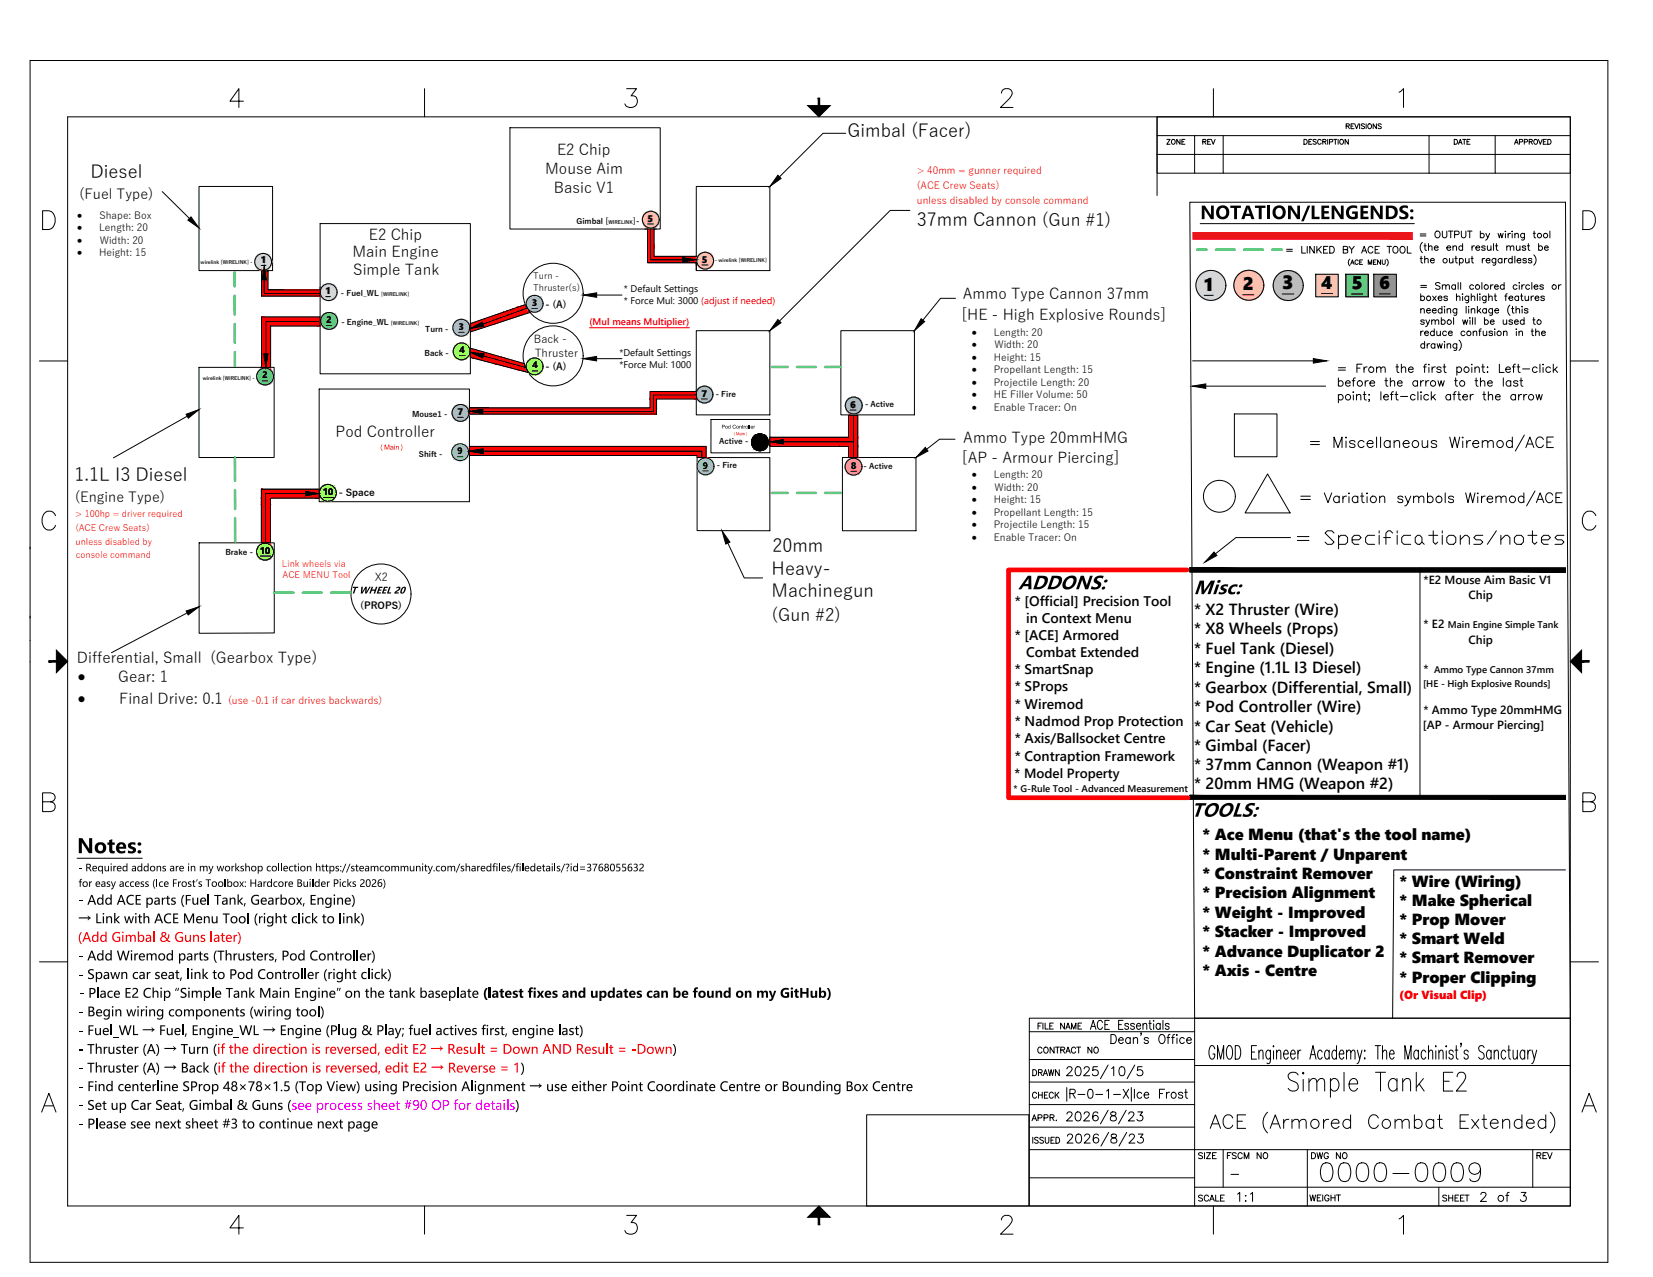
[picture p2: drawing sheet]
<svg xmlns="http://www.w3.org/2000/svg" width="559mm" height="432mm" viewBox="0 0 559 432" stroke-linecap="round" stroke-linejoin="round" font-family="sans-serif">
<defs><g id="words">
<text font-size="6.7" x="26.1" y="288.5">Notes:</text>
<text font-size="6.5" x="433.5" y="97.8">3</text>
<g font-size="6.2">
<text x="407.1" y="98.3">1</text>
<text x="420.1" y="98.1">2</text>
<text x="446.7" y="97.7">4</text>
<text x="457" y="97.9">5</text>
<text x="466.3" y="97.8">6</text>
</g>
<g font-size="6.1">
<text x="286.5" y="46.2">Gimbal (Facer)</text>
<text x="30.6" y="60.1">Diesel</text>
<text x="310" y="76.3">37mm Cannon (Gun #1)</text>
<text x="25.2" y="162.5">1.1L I3 Diesel</text>
<text x="261.1" y="186.7">20mm</text>
<text x="260.8" y="194.4">Heavy-</text>
<text x="260.8" y="202">Machinegun</text>
</g>
<g font-size="6">
<text x="405.7" y="74.1">NOTATION/LENGENDS:</text>
<text x="344.2" y="199.3">ADDONS:</text>
<text x="402.6" y="276.2">TOOLS:</text>
</g>
<text font-size="5.7" x="260.8" y="210">(Gun #2)</text>
<g font-size="5.6">
<text x="26.3" y="230.7">·</text>
<text x="26.3" y="238.1">·</text>
</g>
<g font-size="5.4">
<text x="403.7" y="208">* X2 Thruster (Wire)</text>
<text x="403.7" y="214.5">* X8 Wheels (Props)</text>
<text x="403.7" y="221.1">* Fuel Tank (Diesel)</text>
<text x="403.7" y="227.7">* Engine (1.1L I3 Diesel)</text>
<text x="403.7" y="234.3">* Gearbox (Differential, Small)</text>
<text x="403.7" y="240.9">* Pod Controller (Wire)</text>
<text x="403.7" y="247.4">* Car Seat (Vehicle)</text>
<text x="403.7" y="254">* Gimbal (Facer)</text>
<text x="403.7" y="260.4">* 37mm Cannon (Weapon #1)</text>
<text x="403.7" y="266.8">* 20mm HMG (Weapon #2)</text>
<text x="406.5" y="284.1">* Ace Menu (that's the tool name)</text>
<text x="406.5" y="290.7">* Multi-Parent / Unparent</text>
<text x="406.5" y="297.2">* Constraint Remover</text>
<text x="473.1" y="299.9">* Wire (Wiring)</text>
<text x="406.5" y="303.7">* Precision Alignment</text>
<text x="406.5" y="310.3">* Weight - Improved</text>
<text x="473.1" y="306.4">* Make Spherical</text>
<text x="406.5" y="316.9">* Stacker - Improved</text>
<text x="473.1" y="312.8">* Prop Mover</text>
<text x="406.5" y="323.4">* Advance Duplicator 2</text>
<text x="473.1" y="319.4">* Smart Weld</text>
<text x="406.5" y="330">* Axis - Centre</text>
<text x="473.1" y="325.8">* Smart Remover</text>
<text x="473.1" y="332.3">* Proper Clipping</text>
</g>
<g font-size="5.1">
<text x="188.3" y="52.4">E2 Chip</text>
<text x="184.3" y="58.8">Mouse Aim</text>
<text x="187.2" y="65.1">Basic V1</text>
<text x="124.7" y="81.1">E2 Chip</text>
<text x="119.1" y="86.8">Main Engine</text>
<text x="119.4" y="93.1">Simple Tank</text>
<text x="325.5" y="101.2">Ammo Type Cannon 37mm</text>
<text x="325" y="108.1">[HE - High Explosive Rounds]</text>
<text x="113.4" y="147.7">Pod Controller</text>
<text x="325.6" y="149.8">Ammo Type 20mmHMG</text>
<text x="325.2" y="156.7">[AP - Armour Piercing]</text>
<text x="26" y="224.1">Differential, Small (Gearbox Type)</text>
<text x="39.9" y="230.7">Gear: 1</text>
<text x="40.3" y="238.1">Final Drive: 0.1</text>
</g>
<g font-size="4.7">
<text x="26.7" y="67.2">(Fuel Type)</text>
<text x="25.3" y="169.7">(Engine Type)</text>
<text x="343" y="204.8">* [Official] Precision Tool</text>
<text x="346.9" y="210.6">in Context Menu</text>
<text x="343" y="216.5">* [ACE] Armored</text>
<text x="346.9" y="222.3">Combat Extended</text>
<text x="343" y="228">* SmartSnap</text>
<text x="343" y="233.8">* SProps</text>
<text x="343" y="239.6">* Wiremod</text>
<text x="343" y="245.5">* Nadmod Prop Protection</text>
<text x="343" y="251.3">* Axis/Ballsocket Centre</text>
<text x="343" y="257.2">* Contraption Framework</text>
</g>
<text font-size="4.5" x="343" y="262.9">* Model Property</text>
<g font-size="4.4">
<text x="26.3" y="305.9">- Add ACE parts (Fuel Tank, Gearbox, Engine)</text>
<text x="26.5" y="312.2">→ Link with ACE Menu Tool (right click to link)</text>
<text x="26.3" y="324.8">- Add Wiremod parts (Thrusters, Pod Controller)</text>
<text x="26.3" y="331">- Spawn car seat, link to Pod Controller (right click)</text>
<text x="26.6" y="337.4">- Place E2 Chip “Simple Tank Main Engine” on the tank baseplate (latest fixes and updates can be found on my GitHub)</text>
<text x="26.3" y="343.7">- Begin wiring components (wiring tool)</text>
<text x="26.3" y="350">- Fuel_WL → Fuel, Engine_WL → Engine (Plug &amp; Play; fuel actives first, engine last)</text>
<text x="26.3" y="356.3">- Thruster (A) → Turn (if the direction is reversed, edit E2 → Result = Down AND Result = -Down)</text>
<text x="26.3" y="362.7">- Thruster (A) → Back (if the direction is reversed, edit E2 → Reverse = 1)</text>
<text x="26.3" y="368.9">- Find centerline SProp 48×78×1.5 (Top View) using Precision Alignment → use either Point Coordinate Centre or Bounding Box Centre</text>
<text x="26.3" y="375.3">- Set up Car Seat, Gimbal &amp; Guns (see process sheet #90 OP for details)</text>
<text x="26.3" y="381.6">- Please see next sheet #3 to continue next page</text>
</g>
<text font-size="4.4" fill="#f00" x="26.3" y="318.5">(Add Gimbal &amp; Guns later)</text>
<g font-size="4">
<text x="481.3" y="197.3">*E2 Mouse Aim Basic V1</text>
<text x="496.5" y="202.5">Chip</text>
<text x="481.3" y="212.5">* E2</text>
<text x="496.5" y="217.6">Chip</text>
<text x="481.3" y="227.6">*</text>
<text x="481.3" y="241.4">* Ammo Type 20mmHMG</text>
<text x="481" y="246.6">[AP - Armour Piercing]</text>
</g>
<text font-size="4" fill="#f00" x="473" y="337.8">(Or Visual Clip)</text>
<g font-size="3.8">
<text x="26" y="73.9">·</text>
<text x="26" y="78.2">·</text>
<text x="26" y="82.4">·</text>
<text x="26" y="86.7">·</text>
<text x="328.5" y="113.5">·</text>
<text x="328.5" y="117.7">·</text>
<text x="328.5" y="121.9">·</text>
<text x="328.5" y="126.2">·</text>
<text x="328.5" y="130.4">·</text>
<text x="328.5" y="134.6">·</text>
<text x="328.5" y="138.9">·</text>
<text x="328.5" y="161.7">·</text>
<text x="328.5" y="165.9">·</text>
<text x="328.5" y="170.2">·</text>
<text x="328.5" y="174.4">·</text>
<text x="328.5" y="178.6">·</text>
<text x="328.5" y="182.9">·</text>
</g>
<g font-size="3.7">
<text x="180.5" y="116">Back -</text>
<text x="180.8" y="120.7">Thruster</text>
<text x="126.7" y="196.5">X2</text>
</g>
<g font-size="3.4" fill="#f00">
<text x="310" y="58.8">&gt; 40mm = gunner required</text>
<text x="309.9" y="64.1">(ACE Crew Seats)</text>
<text x="310" y="69">unless disabled by console command</text>
<text x="77.1" y="238.1">(use -0.1 if car drives backwards)</text>
</g>
<g font-size="3.4">
<text x="33.7" y="73.9">Shape: Box</text>
<text x="33.5" y="78.2">Length: 20</text>
<text x="33.7" y="82.4">Width: 20</text>
<text x="33.5" y="86.7">Height: 15</text>
<text x="335.9" y="113.5">Length: 20</text>
<text x="336.2" y="117.7">Width: 20</text>
<text x="335.9" y="121.9">Height: 15</text>
<text x="335.9" y="126.2">Propellant Length: 15</text>
<text x="335.9" y="130.4">Projectile Length: 20</text>
<text x="335.9" y="134.6">HE Filler Volume: 50</text>
<text x="335.9" y="138.9">Enable Tracer: On</text>
<text x="335.9" y="161.7">Length: 20</text>
<text x="336.2" y="165.9">Width: 20</text>
<text x="335.9" y="170.2">Height: 15</text>
<text x="335.9" y="174.4">Propellant Length: 15</text>
<text x="335.9" y="178.6">Projectile Length: 15</text>
<text x="335.9" y="182.9">Enable Tracer: On</text>
<text x="26.4" y="294.6">- Required addons are in my workshop collection https://steamcommunity.com/sharedfiles/filedetails/?id=3768055632</text>
<text x="26.6" y="299.9">for easy access (Ice Frost’s Toolbox: Hardcore Builder Picks 2026)</text>
</g>
<g font-size="3.3">
<text x="218.9" y="74.9">5</text>
<text x="88.3" y="88.9">1</text>
<text x="237.3" y="88.8">5</text>
<text x="110.1" y="99.5">1</text>
<text x="210.9" y="98.7">* Default Settings</text>
<text x="179.7" y="103.5">3</text>
<text x="184.4" y="104.1">- (A)</text>
<text x="210.9" y="102.7">* Force Mul: 3000 (adjust if needed)</text>
<text x="110.2" y="109.2">2</text>
<text x="155" y="111.5">3</text>
<text x="155.2" y="119.5">4</text>
<text x="179.9" y="124.6">4</text>
<text x="184.4" y="125.3">- (A)</text>
<text x="209.4" y="120.5">*Default Settings</text>
<text x="209.4" y="124.5">*Force Mul: 1000</text>
<text x="88.6" y="128">2</text>
<text x="237.1" y="134.1">7</text>
<text x="287.4" y="137.8">6</text>
<text x="154.7" y="140.3">7</text>
<text x="154.6" y="153.6">9</text>
<text x="237.5" y="158.4">9</text>
<text x="287.6" y="158.5">8</text>
<text x="109.3" y="167.4">10 - Space</text>
<text x="87.9" y="187.2">10</text>
<text x="121.8" y="205.8">(PROPS)</text>
<text x="489.5" y="212.5">Main Engine Simple Tank</text>
<text x="484.8" y="227.6">Ammo Type Cannon 37mm</text>
<text x="481.1" y="232.3">[HE - High Explosive Rounds]</text>
<text x="342.6" y="267.7">* G-Rule Tool - Advanced Measurement</text>
</g>
<text font-size="3.3" fill="#f00" x="199.2" y="110">(Mul means Multiplier)</text>
<g font-size="3">
<text x="180.2" y="94.3">Turn -</text>
<text x="180.2" y="98.5">Thruster(s)</text>
</g>
<g font-size="3" fill="#f00">
<text x="25.5" y="179.6">(ACE Crew Seats)</text>
<text x="25.6" y="174.7">&gt; 100hp = driver required</text>
<text x="25.5" y="184.2">unless disabled by</text>
<text x="25.6" y="188.8">console command</text>
<text x="95.3" y="191.7">Link wheels via</text>
<text x="95.5" y="195.5">ACE MENU Tool</text>
</g>
<g font-size="2.6">
<text x="194.9" y="75.7">Gimbal [</text>
<text x="214" y="75.7">]-</text>
<text x="115.3" y="100.1">- Fuel_WL</text>
<text x="115.4" y="109.8">- Engine_WL</text>
<text x="143.8" y="112.3">Turn -</text>
<text x="143.5" y="120.3">Back -</text>
<text x="242" y="134.1">- Fire</text>
<text x="292.4" y="137.8">- Active</text>
<text x="139.3" y="141.1">Mouse1 -</text>
<text x="141.6" y="154.4">Shift -</text>
<text x="243.2" y="150.2">Active -</text>
<text x="242.3" y="158.4">- Fire</text>
<text x="291.9" y="158.5">- Active</text>
<text x="76.2" y="187.7">Brake -</text>
</g>
<g font-size="1.6">
<text x="205.7" y="75.7">WIRELINK</text>
<text x="67.8" y="89.2">wirelink [WIRELINK] -</text>
<text x="241.8" y="88.4">- wirelink [WIRELINK]</text>
<text x="128.8" y="100.1">[WIRELINK]</text>
<text x="132.2" y="109.8">[WIRELINK]</text>
<text x="68.5" y="128.6">wirelink [WIRELINK] -</text>
</g>
</g></defs>
<!-- layer: Title Block -->
<g fill="none" stroke="#000" stroke-width=".34">
<path d="M10.2 20.5h533.3v406.3h-533.3zM22.9 39.5h507.9v368.3h-507.9zM82.3 34.2h-4.6l3.1-4.2v6.3M143.5 30v9.5M211.8 30h3.4l-1.9 2.4a1.98 1.98 0 0 1 2.2 1.8 1.98 1.98 0 0 1-1.8 2.1 1.91 1.91 0 0 1-2.5-1.2M338.5 31.5a1.53 1.53 0 0 1 1.3-1.5h1.2a1.54 1.54 0 0 1 .9 2.4l-3.7 3.9h4.3M391.1 39.5v26.6M410.2 30v9.5M473 31.2l1.5-1.2v6.3M172.4 43.2h50.8v34.2h-50.8zM394.4 47.1h1.1l-1.1 1.7h1.1M396.3 47.2a.75 .75 0 0 1 1 .8 .75 .75 0 0 1-1.1 .5l-.2-.8z"/>
<path d="M398.9 47.1v1.7l-1.1-1.7v1.7M399.5 47.9h.7M400.6 47.1h-1.1v1.7h1.1M403.8 45.9h-12.7v-6.4h139.7v6.4h-47.7v12.7h22.3M406.6 47.9l1-.1v-.5l-1-.2v1.7M407.1 47.9l.6 .9M408.2 47.9h.7M409.3 47.1h-1.1v1.7h1.1M409.5 47.1l.6 1.7 .7-1.7M413.5 45.9v12.7h69.6M440.8 47.1h.6a.88 .88 0 0 1 .5 .9 .88 .88 0 0 1-.5 .8h-.6zM442.5 47.9h.6"/>
<path d="M443.5 47.1h-1v1.7h1M445 47.4l-1-.2-.1 .5 .9 .4 .2 .4-.4 .3-.7-.3M446.6 47.5a.61 .61 0 0 0-.7-.4 .61 .61 0 0 0-.5 .6v.4a.61 .61 0 0 0 .5 .7 .61 .61 0 0 0 .7-.4M447.2 47.9l.9-.1 .1-.5-1-.2v1.7M447.7 47.9l.6 .9M448.8 47.1v1.7M449.4 48l1-.1 .1-.6-1.1-.2v1.7M450.9 47.1h1.1M451.4 47.1v1.7M452.4 47.1v1.7M453.1 47.4l.1-.2a.75 .75 0 0 1 1 .8 .75 .75 0 0 1-1.1 .5zM455.1 42.6h.9l.1-.6-1-.1v1.6"/>
<path d="M455.6 42.6l.6 .9M455.8 47.1v1.7l-1.1-1.7v1.7M456.7 42.6h.7M457.7 41.9h-1v1.6h1M458 41.9l.6 1.6 .6-1.6M459.6 41.9v1.6M461.3 42.1l-.4-.2-.7 .2 .1 .3 1 .6-.4 .5-.7-.2M461.8 41.9v1.6M462.7 41.9a.75 .75 0 0 1 1 .8 .75 .75 0 0 1-1.2 .6l-.1-.8zM465.3 41.9v1.6l-1.1-1.6v1.6M466.9 42.1l-.9-.2-.1 .5 .9 .4 .1 .5-.4 .2-.7-.2M483.1 45.9h-79.3v12.7h9.7"/>
<path d="M491.6 47.1h.6a.88 .88 0 0 1 .5 .9 .88 .88 0 0 1-.5 .8h-.6zM493 48.8l.7-1.7 .6 1.7M493.3 48.2h.7M494.4 47.1h1.1M495 47.1v1.7M495.9 47.9h.7M497 47.1h-1.1v1.7h1.1M505.4 45.9v12.7h25.4v-6.4h-139.7v6.4h12.7M512 48.8l.6-1.7 .6 1.7M512.2 48.2h.8M513.6 48l1-.1 .1-.6-1.1-.2v1.7M515.3 48l.9-.1 .1-.6-1-.2v1.7"/>
<path d="M516.9 47.9l1-.1 .1-.5-1.1-.2v1.7M517.5 47.9l.5 .9M518.8 47.2a.75 .75 0 0 1 1 .8 .75 .75 0 0 1-1.1 .5l-.2-.8zM520.1 47.1l.6 1.7 .6-1.7M521.7 47.9h.7M522.8 47.1h-1.1v1.7h1.1M523.2 47.1h.6a.88 .88 0 0 1 .6 .9 .88 .88 0 0 1-.6 .8h-.6zM14.4 71.3h2.1a3.5 3.5 0 0 1 1.5 5.4l-.6 .6-.9 .3h-2.1zM108.2 75.6h50.8v50.8h-50.8zM535.1 71.3h2.1a3.5 3.5 0 0 1 1.5 5.4l-.6 .6-.9 .3h-2.1zM13.3 122.1h9.6M107.9 131.5h50.8v38.1h-50.8z"/>
<path d="M530.8 122.1h9.6M18.8 174.4a2.21 2.21 0 0 0-2.1-1.6 2.21 2.21 0 0 0-2.2 1.6 3.6 3.6 0 0 0 1.6 4.8 2.29 2.29 0 0 0 2.7-1.5M539.5 174.4a2.21 2.21 0 0 0-2.1-1.6 2.21 2.21 0 0 0-2.2 1.6 3.6 3.6 0 0 0 1.6 4.8 2.29 2.29 0 0 0 2.7-1.5M10.1 185v.6M480 192v77.2M10.1 208.4v.6M10.1 216.6h.1M10.1 223.8h.1M14.4 271.1h2.7l.9-.3a1.45 1.45 0 0 0 0-2.4l-.9-.3h-2.7v6.3h2.7a1.66 1.66 0 0 0 1.6-1.6 1.66 1.66 0 0 0-1.6-1.7M535.1 271.1h2.7l.9-.3a1.48 1.48 0 0 0 0-2.4l-.9-.3h-2.7v6.3h2.7a1.66 1.66 0 0 0 1.6-1.6 1.66 1.66 0 0 0-1.6-1.7M26.1 290.2h22M529.2 294.1h-58l-.4 50.2"/>
<path d="M13.3 325.2h9.6M530.8 325.2h9.6M348 344.3h182.8v63.5h-182.8zM348 358.3h55.8M348 348.9h55.8M350.9 346.9h.7M352.1 345.9h-1.2v2.1M352.2 354.6a.73 .73 0 0 0-.8-.5 .73 .73 0 0 0-.6 .8v.4a.73 .73 0 0 0 .6 .8 .73 .73 0 0 0 .8-.5M352.6 345.9v2.1M353.2 354.2a.95 .95 0 0 1 1.2 .9 .95 .95 0 0 1-1.2 .9l-.4-.7zM353.3 345.9v2.1h1.1M354.9 346.9h.7"/>
<path d="M356.1 345.9h-1.2v2.1h1.2M356.3 354.1v2l-1.3-2v2M356.8 354.1h1.3M357.4 354.1v2M358.6 355l1.1-.1 .1-.6-1.2-.2v2M359.2 355l.7 1.1M359.8 345.9v2.1l-1.3-2.1v2.1M360.3 348l.7-2.1 .8 2.1M360.3 356.1l.7-2 .8 2M360.6 347.3h.9M360.6 355.4h.9M362.2 348v-2.1l.8 2.1 .7-2.1v2.1"/>
<path d="M363.6 354.6a.73 .73 0 0 0-.8-.5 .73 .73 0 0 0-.6 .8v.4a.73 .73 0 0 0 .6 .8 .73 .73 0 0 0 .8-.5M364 354.1h1.3M364.4 346.9h.8M364.6 354.1v2M365.6 345.9h-1.2v2.1h1.2M368.6 348.1l1-3.1 .9 3.1M369 347.1h1.1M369.1 354.1v2l-1.3-2v2M370 354.4l.1-.2a.95 .95 0 0 1 1.2 .9 .95 .95 0 0 1-1.2 .9l-.3-.7zM372.7 345.8a.89 .89 0 0 0-1.1-.8 .89 .89 0 0 0-.6 1.2v.7a.9 .9 0 0 0 .6 1.2 .9 .9 0 0 0 1.1-.8M373.5 346.5h.9M375 345h-1.5v3.1h1.5"/>
<path d="M375.5 349.8a1.55 1.55 0 0 1 1.9 1.5 1.55 1.55 0 0 1-1.9 1.6zM378.1 351.7h1.6l-.1-.6a.9 .9 0 0 0-1.3 .2 .9 .9 0 0 0 .2 1.2 .9 .9 0 0 0 1.2-.1M378.1 346.5h1M379.7 345h-1.6v3.1h1.6M381.5 346.5a.68 .68 0 0 0-.6-.5 .68 .68 0 0 0-.7 .5l.4 .4 .8 .3 .1 .4a.67 .67 0 0 1-.6 .5 .67 .67 0 0 1-.7-.5M382.1 351.3a.9 .9 0 0 0-1.3-.1 .9 .9 0 0 0 0 1.3 .9 .9 0 0 0 1.3-.1M382.1 350.8v2.1M383.1 351.4l.7-.6 .6 .2 .2 1.9M383.1 350.8v2.1M383.5 346.5a.68 .68 0 0 0-.7-.5 .68 .68 0 0 0-.6 .5l.4 .4 .8 .3 .1 .4a.67 .67 0 0 1-.7 .5 .67 .67 0 0 1-.6-.5M384.2 346.9h1.4l-.3-.7a.66 .66 0 0 0-1 .3l-.1 .7a.85 .85 0 0 0 .9 .9l.5-.5M385.9 349.4h-.3h.3l-.3 .7"/>
<path d="M386.4 346.6l.6-.6 .5 .2 .2 1.9M386.4 346v2.1M388.2 351.3a.8 .8 0 0 0-.7-.5 .8 .8 0 0 0-.7 .5l.4 .4 .9 .3 .1 .4a.79 .79 0 0 1-.7 .5 .79 .79 0 0 1-.7-.5M388.4 346h.8M388.7 345v2.5l.1 .4 .5 .2M390 345v.3zM390 346.2v1.9M392.2 346.5a.69 .69 0 0 0-.6-.5 .69 .69 0 0 0-.7 .5l-.1 .7a.82 .82 0 0 0 .9 .9l.5-.5M392.2 346v2.1M392.3 350l.2-.2a1.53 1.53 0 0 1 1.4 1.5 1.53 1.53 0 0 1-1.4 1.6 1.88 1.88 0 0 1-.2-2.9zM393.1 345v3.1M394.5 350.8h.9"/>
<path d="M395.2 346.5a.68 .68 0 0 0-.6-.5 .68 .68 0 0 0-.7 .5l.4 .4 .8 .3 .1 .4a.67 .67 0 0 1-.6 .5 .67 .67 0 0 1-.7-.5M395.5 349.8l-.5 .2-.1 .4v2.5M396.1 350.8h.9M397.1 349.8l-.5 .2-.2 .4v2.5M397.9 349.8v.3zM397.9 351v1.9M400.4 351.3a.9 .9 0 0 0-1.3-.1 .9 .9 0 0 0 0 1.3 .9 .9 0 0 0 1.3-.1M401.2 351.7h1.5l-.1-.6a.89 .89 0 0 0-1.3 .2 .89 .89 0 0 0 .2 1.2 .89 .89 0 0 0 1.2-.1M403.8 344.3v63.5M410.7 354.7a.92 .92 0 0 0-.5-.9 .92 .92 0 0 0-1 0 3.7 3.7 0 0 0 .3 4.3 1.2 1.2 0 0 0 1.2-1.7h-.7M411.6 358.1v-4.5l1 4.5 1.1-4.5v4.5M415.1 353.8l.3-.2a1.35 1.35 0 0 1 1.3 1.7l-.2 1.8a.93 .93 0 0 1-.4 .8 .93 .93 0 0 1-1 0l-.5-1.5 .1-1.7z"/>
<path d="M417.6 353.6h.9a3.2 3.2 0 0 1 0 4.5h-.9zM423.1 355.7h1M424.8 353.6h-1.7v4.5h1.7M425.6 356l.6-.9 .7 .2 .1 2.8M425.6 355.1v3M429.5 355.1l-.1 4.1-.5 .5-.6-.3M429.5 355.7l-.6-.6h-.3a2.07 2.07 0 0 0 0 3h.3l.6-.6M430.5 353.6v.4zM430.5 355.3v2.8M431.6 356l.6-.9 .7 .2 .1 2.8M431.6 355.1v3M433.9 356.4h1.6v-.4a.87 .87 0 0 0-.9-.9 2.12 2.12 0 0 0 0 3h.4l.5-.6"/>
<path d="M436.3 356.4h1.5v-.4a.87 .87 0 0 0-.9-.9 2.12 2.12 0 0 0 0 3h.4l.5-.6M438.7 355.1v3M439.8 355.1l-.7 .2-.4 1.1M442.8 358.1l1.1-4.5 1 4.5M443.2 356.6h1.3M447 355.7l-.5-.6h-.4a2.12 2.12 0 0 0 0 3h.4l.5-.6M449.3 355.7l-.5-.6h-.4a2.07 2.07 0 0 0 0 3h.4l.5-.6M449.3 355.1v3M451.8 355.7l-.5-.6h-.4a2.07 2.07 0 0 0 0 3h.4l.5-.6M451.8 353.6v4.5M452.7 356.4h1.6v-.4a.84 .84 0 0 0-.9-.9 2.07 2.07 0 0 0 0 3h.4l.5-.6M455.2 356l.7-.9 .6 .2 .1 2.8"/>
<path d="M455.2 355.1v3M456.6 356l.7-.9 .6 .2 .2 2.8M458.9 355.1l.7 3 .8-3M459.6 358.1l-.5 1.3-.4 .3M461.4 355.1v.4zM461.4 357.7v.4zM464.9 353.6h1.8M465.8 353.6v4.5M467.3 356l.7-.9 .7 .2 .1 2.8M467.3 353.6v4.5M469.7 356.4h1.6v-.4a.87 .87 0 0 0-.9-.9 2.12 2.12 0 0 0 0 3h.4l.5-.6M474.9 358.1v-4.5l1.1 4.5 1-4.5v4.5"/>
<path d="M479.5 355.7l-.5-.6h-.4a2.07 2.07 0 0 0 0 3h.4l.5-.6M479.5 355.1v3M482 355.7l-.5-.6h-.4a2.12 2.12 0 0 0 0 3h.4l.5-.6M482.9 356l.7-.9 .6 .2 .1 2.8M482.9 353.6v4.5M485.4 353.6v.4zM485.4 355.3v2.8M486.4 356l.7-.9 .6 .2 .2 2.8M486.4 355.1v3M488.9 353.6v.4zM488.9 355.3v2.8M491.3 355.7l-.2-.4-.7-.2-.4 .2v.9a1.43 1.43 0 0 1 1.3 1.3l-.2 .4-.4 .2-.7-.2-.2-.4"/>
<path d="M491.9 355.1h.9M492.3 353.6v3.7l.1 .6 .6 .2M494 352.9l-.1 .2-.2-.2 .2-.2 .1 .2-.3 1.1M496.3 355.7l-.1-.4-.8-.2-.3 .2v.9a1.38 1.38 0 0 1 1.2 1.3l-.1 .4-.4 .2-.7-.2-.2-.4M501.7 354.2a1.02 1.02 0 0 0-1.6-.3 1.02 1.02 0 0 0 .3 1.6 1.54 1.54 0 0 1 1 2.4 .96 .96 0 0 1-1.5-.4M504.1 355.7l-.6-.6h-.4a2.12 2.12 0 0 0 0 3h.4l.6-.6M504.1 355.1v3M505.1 356l.7-.9 .6 .2 .1 2.8M505.1 355.1v3M509 355.7l-.5-.6h-.4a2.07 2.07 0 0 0 0 3h.4l.5-.6M509.7 355.1h.9M510.1 353.6v3.7l.1 .6 .5 .2"/>
<path d="M511.5 355.1l.1 2.8 .7 .2 .6-.8M512.9 355.1v3M515.4 355.7l-.5-.6-.6 .2a2.12 2.12 0 0 0 .2 2.8h.4l.5-.6M515.4 355.1v3M516.5 355.1v3M517.5 355.1l-.6 .2-.4 1.1M517.9 355.1l.8 3 .8-3M518.7 358.1l-.5 1.3-.4 .3M14.1 376l2.4-6.3 2.4 6.3M15 373.9h3M348 365.9h55.8M348 373.5h55.8"/>
<path d="M348.9 379l.7-2.1 .8 2.1M349.1 361.7a1.1 1.1 0 0 1 1.3 .6 1.1 1.1 0 0 1-.4 1.3l-.9 .1zM349.2 378.3h.9M350.4 369.8a.71 .71 0 0 0-.8-.5 .71 .71 0 0 0-.6 .8v.5a.7 .7 0 0 0 .6 .7 .7 .7 0 0 0 .8-.4M350.9 378l1.2-.1 .1-.8-1.3-.2v2.1M351.1 362.7l1.1-.1v-.7l-1.1-.2v2M351.1 369.3v2M351.1 370.3h1.2M351.7 362.7l.6 1M352.3 369.3v2M352.7 363.7l.7-2 .7 2M352.9 378l1.2-.1 .1-.8-1.3-.2v2.1"/>
<path d="M353 363h.9M353.1 370.3h.7M354.3 369.3h-1.2v2h1.2M354.4 361.7l.5 2 .4-2 .5 2 .5-2M355 377.9l1.1-.1 .1-.7-1.2-.2v2.1M355.6 377.9l.7 1.1M356.1 369.8a.71 .71 0 0 0-.9-.5 .71 .71 0 0 0-.5 .8v.5a.7 .7 0 0 0 .6 .7 .7 .7 0 0 0 .8-.4M356.7 369.3v2M357.1 378.8v.2zM357.2 370.2l.8 1.1M358 369.3l-1.3 1.4M358.1 361.7v2l-1.3-2v2"/>
<path d="M360.6 367.7v4.7M360.7 361.4l.6-.7 1 .3a.96 .96 0 0 1-.3 1.3l-1.5 1.4h2.1M360.7 376.7l.6-.7 1 .3a.96 .96 0 0 1-.3 1.3l-1.5 1.4h2.1M361.7 369.8l1.5-.2 .3-.4-.1-.6-.6-.3h-1.1v3.1M362.6 369.8l.9 1.6M363.9 360.8a.97 .97 0 0 1 1.4 .5 1.52 1.52 0 0 1-1 2.4 1.93 1.93 0 0 1-.4-2.9zM363.9 376.1a.97 .97 0 0 1 1.4 .5 1.52 1.52 0 0 1-1 2.4 1.93 1.93 0 0 1-.4-2.9zM364.4 370.1h2.4M366.5 361.4l.6-.7 1 .3a.94 .94 0 0 1-.3 1.3l-1.5 1.4h2.1M366.5 376.7l.6-.7 1 .3a.94 .94 0 0 1-.3 1.3l-1.5 1.4h2.1M368.1 368.5l.6-.2a1.86 1.86 0 0 1 0 3.1h-.2a1.69 1.69 0 0 1-.7-2.5zM370.4 370.1h2.4"/>
<path d="M371 360.7h-1.5l-.1 1.3a1.08 1.08 0 0 1 1.6 0 1.08 1.08 0 0 1-.2 1.6 1.08 1.08 0 0 1-1.5-.4M371.1 376.4a.9 .9 0 0 0-1.3-.3 1.74 1.74 0 0 0 .6 2.9 .95 .95 0 0 0 .9-.9 .95 .95 0 0 0-.9-1 .95 .95 0 0 0-1 .9M374.1 368.9l.6-.6v3.1M374.6 360.1l-2.6 4.7M374.6 375.4l-2.6 4.6M375.6 376.1a.61 .61 0 0 0 .3 1 1.09 1.09 0 0 1 1.3 .5 1.09 1.09 0 0 1-.1 1.3l-1 .1-.6-.3a1.14 1.14 0 0 1 .1-1.2 1.14 1.14 0 0 1 1.2-.4 .61 .61 0 0 0 .3-1zM375.8 361.3l.7-.6v3M376.4 370.1h2.4M378.7 360.8a.99 .99 0 0 1 1.4 .5 1.52 1.52 0 0 1-1 2.4 1.63 1.63 0 0 1-.7-2.4zM379.7 368.3l1.8 3.1M380.7 375.4l-2.6 4.6M381.5 368.3l-1.8 3.1"/>
<path d="M381.6 376.7l.6-.7 1 .3a.94 .94 0 0 1-.3 1.3l-1.4 1.4h2M382.4 367.7v4.7M383.5 368.3v3.1M383.6 360.1l-2.6 4.7M384.6 376h1.6l-.8 1.1a1.02 1.02 0 0 1 .7 1.7 1.02 1.02 0 0 1-1.7-.3M386 369.8a.96 .96 0 0 0-1.7 .3 .96 .96 0 0 0 1.2 1.3l.5-.5M386.1 360.7h-1.5l-.1 1.3a1.08 1.08 0 0 1 1.6 0 1.08 1.08 0 0 1-.2 1.6 1.08 1.08 0 0 1-1.5-.4M386.8 370.2h1.5l-.1-.6a.97 .97 0 0 0-1.5 .6 .97 .97 0 0 0 1.1 1.2l.5-.5M392 369.8h1M393.7 368.3h-1.7v3.1M394.3 369.3v2.1M395.4 369.3a.92 .92 0 0 0-1.1 .9"/>
<path d="M399.8 369.8a.79 .79 0 0 0-.7-.5 .79 .79 0 0 0-.7 .5l.4 .4 .9 .3 .1 .4a.8 .8 0 0 1-.7 .5 .8 .8 0 0 1-.7-.5M400.5 369.3h.9M400.9 368.3v2.5l.1 .4 .5 .2M403.8 360.3h127M416.7 378.1a1.68 1.68 0 0 0-1.9-1.1 1.68 1.68 0 0 0-1.3 1.7 1.99 1.99 0 0 0 .4 2.2 1.99 1.99 0 0 0 2.2 .4l.6-.9M418.3 379.1h1.7M421.1 377h-2.8v4.5h2.8M428.5 376.1a4.7 4.7 0 0 0 0 7M433.9 378.5v3M435.7 378.5a1.46 1.46 0 0 0-1.8 1.3M436.8 379.4l1.1-.9 1 .2 .3 .7v2.1M436.8 378.5v3"/>
<path d="M438.9 363.5a1.79 1.79 0 0 0-2-1 1.79 1.79 0 0 0-1.4 1.6l.5 .9 1.9 .9a1.6 1.6 0 0 1 1 1.6 1.6 1.6 0 0 1-1.3 1.4l-1.6-.3-.5-.6M439.2 379.4l1.1-.9 1 .2 .3 .7v2.1M440.5 362.6l.3 .3-.3 .3-.2-.3zM440.5 365v3.9M442.5 365.9l1.2-1.2h.7l.5 .3 .3 .9v3M442.5 364.7v4.2M445.2 365.9l1.2-1.2h.7l.5 .3 .2 .9v3M447.4 378.5v3M449.2 378.5a1.47 1.47 0 0 0-1.8 1.3M449.8 365.6l.4-.6a1.33 1.33 0 0 1 2.2 .6 2.12 2.12 0 0 1-1.7 3.3l-.9-.9M449.8 364.7v6.3M450.1 379.8h2.6a1.35 1.35 0 0 0-1.6-1.4 1.35 1.35 0 0 0-1 1.8 1.4 1.4 0 0 0 1 1.3 1.4 1.4 0 0 0 1.6-.6"/>
<path d="M454.3 362.6v6.3M456 366.5h2.9a1.41 1.41 0 0 0-.9-1.7 1.41 1.41 0 0 0-1.7 .8 2.12 2.12 0 0 0 1.7 3.3l.9-.9M456.6 379.1a1.46 1.46 0 0 0-2.2-.2 1.46 1.46 0 0 0 0 2.2 1.46 1.46 0 0 0 2.2-.2M456.6 377v4.5M465 362.6h3.4M465.9 378.1a1.69 1.69 0 0 0-1.9-1.1 1.69 1.69 0 0 0-1.3 1.7 2 2 0 0 0 .4 2.2 2 2 0 0 0 2.2 .4l.6-.9M466.7 362.6v6.3M471.6 379.4l1.1-.9 1.1 .2 .2 2.8M471.6 378.5v3M472.3 365.6a1.41 1.41 0 0 0-1.4-1 1.41 1.41 0 0 0-1.3 1 2.12 2.12 0 0 0 1.7 3.3l1-.9M472.3 364.7v4.2M474 379.4l1.1-.9 1.1 .2 .2 2.8"/>
<path d="M474.2 365.9l1.2-1.2h.7l.5 .3 .2 .9v3M474.2 364.7v4.2M478.1 379.1a1.46 1.46 0 0 1 2.2-.2 1.46 1.46 0 0 1 0 2.2 1.46 1.46 0 0 1-2.2-.2M478.1 377v4.5M478.8 362.6v6.3M479.7 366.5l1.7 2.4M481.2 364.7l-2.4 3M484.7 379.1a1.46 1.46 0 0 0-2.2-.2 1.46 1.46 0 0 0 0 2.2 1.46 1.46 0 0 0 2.2-.2M484.7 378.5v3M486 378.5h1.5M486.6 377v3.7l.2 .6 .9 .2M488 365.6h1.9"/>
<path d="M491.1 362.6h-3.1v6.3h3.1M492.6 364.1a1.56 1.56 0 0 1 .9-1.5h1a1.65 1.65 0 0 1 .7 2.4l-2.9 3.9h3.4M493.6 379.1h1.7M496.4 377h-2.8v4.5h2.8M497.5 378.5l2.4 3M499.9 378.5l-2.4 3M501 378.5h1.5M501.7 377v3.7l.2 .6 .8 .2M503.8 379.8h2.6a1.35 1.35 0 0 0-1.5-1.4 1.35 1.35 0 0 0-1.1 1.8 1.41 1.41 0 0 0 1.1 1.3 1.41 1.41 0 0 0 1.5-.6M508 379.4l1-.9 1.1 .2 .3 2.8M508 378.5v3M514.5 379.1a1.46 1.46 0 0 0-2.2-.2 1.46 1.46 0 0 0 0 2.2 1.46 1.46 0 0 0 2.2-.2"/>
<path d="M514.5 377v4.5M516 379.8h2.6a1.35 1.35 0 0 0-1.5-1.4 1.35 1.35 0 0 0-1.1 1.8 1.41 1.41 0 0 0 1.1 1.3 1.41 1.41 0 0 0 1.5-.6M522.5 379.1a1.46 1.46 0 0 0-2.1-.2 1.46 1.46 0 0 0 0 2.2 1.46 1.46 0 0 0 2.1-.2M522.5 377v4.5M524.1 376.1a4.7 4.7 0 0 1 0 7M534.8 376l2.4-6.3 2.4 6.3M535.7 373.9h3M348 381.1h55.8M348 398.3h55.8M348 388.7h182.8M349.1 384.5v2.1M351 384.8l-.5-.3-.8 .3 .2 .5 1.1 .7v.3l-.5 .3-.8-.3"/>
<path d="M352.7 384.8l-.4-.3-.8 .3 .2 .5 1 .7v.3l-.4 .3-.8-.3M353.3 384.5v1.5l.6 .6 .6-.3 .1-1.8M355.3 385.5h.7M356.4 384.5h-1.1v2.1h1.1M357 384.5a1.04 1.04 0 0 1 1.2 1.1 1.04 1.04 0 0 1-1.2 1zM360.9 384.2l.5-.7 1 .3a.93 .93 0 0 1-.2 1.3l-1.5 1.4h2M364.1 383.6a.98 .98 0 0 1 1.4 .4 1.54 1.54 0 0 1-1 2.5 1.94 1.94 0 0 1-.4-2.9zM366.7 384.2l.5-.7 1.1 .3a.92 .92 0 0 1-.3 1.3l-1.5 1.4h2M371.3 383.9a.88 .88 0 0 0-.8-.4 .88 .88 0 0 0-.8 .5 1.77 1.77 0 0 0 .7 2.5 .95 .95 0 0 0 1.1-.9 .95 .95 0 0 0-.9-1 .95 .95 0 0 0-1 .9M374.8 382.9l-2.6 4.6M375.8 383.6a.61 .61 0 0 0 .3 1 1.09 1.09 0 0 1 1.2 .5 1.09 1.09 0 0 1 0 1.3 1.23 1.23 0 0 1-1.8-.5 1.51 1.51 0 0 1 1.8-1.4l.1-.6a1.15 1.15 0 0 0-1.6-.3zM380.9 382.9l-2.6 4.6"/>
<path d="M381.7 384.2l.6-.7 1.1 .3a.92 .92 0 0 1-.3 1.3l-1.5 1.4h2.1M384.8 383.5h1.6l-.9 1.1a1.01 1.01 0 0 1 .8 1.7 1.01 1.01 0 0 1-1.8-.4M406.5 390.1l-.5-.3-.8 .3 .1 .4 1.2 .7v.3l-.5 .3-.8-.3M407.2 389.8v2M407.9 389.8h1.3l-1.3 2h1.3M409.1 381.5l1.8-4.5 1.7 4.5M409.8 380h2.2M409.9 390.7h.8M411.2 389.8h-1.3v2h1.3M413.5 388.7v12.7M414.9 390.7h.8M416.1 397.1h2.6"/>
<path d="M416.2 389.8h-1.3v2M417.9 390.1l-.5-.3-.9 .3 .3 .4 1.1 .7v.3l-.5 .3-.9-.3M419.9 390.2a.74 .74 0 0 0-.8-.4 .74 .74 0 0 0-.6 .7v.5a.74 .74 0 0 0 .6 .8 .74 .74 0 0 0 .8-.5M420.6 391.8v-2l.8 2 .8-2v2M426.3 389.8v2l-1.3-2v2M427.2 390.1l.2-.2a.95 .95 0 0 1 1.2 .9 .95 .95 0 0 1-1.2 .9l-.4-.7zM429.4 381.5l1.7-4.5 1.7 4.5M430 380h2.2M441.9 388.7v19.1M443.4 389.8h.6a1.09 1.09 0 0 1 .7 1 1.09 1.09 0 0 1-.7 1h-.6zM445.2 389.8l.5 2 .5-2 .4 2 .5-2M447.3 393.5a2.05 2.05 0 0 1 3 .9 5.2 5.2 0 0 1-.6 4.8 2.03 2.03 0 0 1-3-.9 5.2 5.2 0 0 1 .6-4.8z"/>
<path d="M449.1 390.2a.74 .74 0 0 0-.9-.4 .74 .74 0 0 0-.6 .7v.5a.72 .72 0 0 0 .7 .8 .72 .72 0 0 0 .8-.8h-.5M453.1 389.8v2l-1.3-2v2M453.3 393.5a2.07 2.07 0 0 1 3 .9 5.3 5.3 0 0 1-.6 4.8 2.03 2.03 0 0 1-3-.9 5.2 5.2 0 0 1 .6-4.8zM454 390.1l.2-.2a.95 .95 0 0 1 1.2 .9 .95 .95 0 0 1-1.2 .9l-.4-.7zM459.4 393.5a2.08 2.08 0 0 1 3 .9 5.2 5.2 0 0 1-.6 4.8 2.04 2.04 0 0 1-3-.9 5.2 5.2 0 0 1 .6-4.8zM465.4 393.5a2.08 2.08 0 0 1 3 .9 5.2 5.2 0 0 1-.6 4.8 2.04 2.04 0 0 1-3-.9 5.2 5.2 0 0 1 .6-4.8zM470.9 396.8h5.4M479.3 393.5a2.08 2.08 0 0 1 3.1 .9 5.2 5.2 0 0 1-.7 4.8 2.04 2.04 0 0 1-3-.9 5.2 5.2 0 0 1 .6-4.8zM485.4 393.5a2.05 2.05 0 0 1 3 .9 5.2 5.2 0 0 1-.6 4.8 2.03 2.03 0 0 1-3-.9 5.2 5.2 0 0 1 .6-4.8zM491.4 393.5a2.07 2.07 0 0 1 3 .9 5.3 5.3 0 0 1-.6 4.8 2.03 2.03 0 0 1-3-.9 5.2 5.2 0 0 1 .6-4.8zM500.5 395.3a1.98 1.98 0 0 1-2.7 1.7 1.98 1.98 0 0 1-.8-3.1 1.98 1.98 0 0 1 3.2 .2 5.7 5.7 0 0 1-.6 5.1 1.87 1.87 0 0 1-2.7-.6M518.1 388.7v12.7"/>
<path d="M519.6 390.7l1.1-.1 .1-.7-1.2-.1v2M520.2 390.7l.7 1.1M521.6 390.7h.8M522.8 389.8h-1.2v2h1.2M523.1 389.8l.8 2 .8-2M82.3 415.2h-4.6l3.1-4.2v6.3M143.5 407.8v9.5M211.8 411h3.4l-1.9 2.4a1.96 1.96 0 0 1 2.2 1.8 1.96 1.96 0 0 1-1.8 2.1 1.86 1.86 0 0 1-2.5-1.2M338.5 412.5a1.58 1.58 0 0 1 1.3-1.5h1.2a1.57 1.57 0 0 1 .9 2.4l-3.7 3.9h4.3M403.8 401.4h127M406.5 404.4l-.5-.3-.8 .3 .1 .5 1.2 .7v.3l-.5 .2-.8-.2M408.5 404.6a.74 .74 0 0 0-.8-.5 .74 .74 0 0 0-.6 .8v.5a.74 .74 0 0 0 .6 .7 .74 .74 0 0 0 .8-.4"/>
<path d="M408.9 406.1l.8-2 .8 2M409.2 405.5h1M410.2 407.8v9.5M411 404.1v2h1.1M412.6 405.1h.8M413.9 404.1h-1.3v2h1.3M418.3 403.8l.8-.6v3M421 404.3h.2zM421 406.1h.2zM422.7 403.8l.7-.6v3M442.8 404.1l.5 2 .5-2 .5 2 .4-2M445.3 405h.8"/>
<path d="M446.6 404.1h-1.3v2h1.3M447.2 404.1v2M449.3 404.6a.74 .74 0 0 0-.9-.5 .74 .74 0 0 0-.6 .7v.5a.72 .72 0 0 0 .7 .8 .72 .72 0 0 0 .8-.8h-.5M449.9 405h1.4M449.9 404.1v2M451.3 404.1v2M451.8 404.1h1.3M452.5 404.1v2M473 412.2l1.5-1.2v6.3M486.4 401.4v6.4M489.1 404.4l-.5-.3-.9 .3 .2 .5 1.2 .7v.3l-.5 .2-.9-.2M489.7 404.1v2"/>
<path d="M489.7 405.1h1.4M491.1 404.1v2M491.9 405.1h.7M493.1 404.1h-1.2v2h1.2M493.7 405.1h.8M495 404.1h-1.3v2h1.3M495.3 404.1h1.3M495.9 404.1v2M500.6 403.9l.1-.4 .5-.3 1 .3a.94 .94 0 0 1-.3 1.3l-1.4 1.4h2M509 404.2h1M510.2 403.2l-.6 .1-.1 .5v2.4M514.3 403.2h1.6l-.9 1.1a1.02 1.02 0 0 1 .7 1.7 1.02 1.02 0 0 1-1.7-.3"/>
<circle cx="396.8" cy="370.3" r=".97"/>
<circle cx="444.5" cy="380" r="1.51"/>
<circle cx="468.7" cy="380" r="1.51"/>
<circle cx="507.4" cy="405.2" r="1"/>
</g>
<g fill="#000" stroke="#000" stroke-width=".34">
<path d="M273 35.7h7.7l-3.9 3.8zM19.1 219.8l3.8 3.8-3.8 3.8zM530.8 223.6l3.9-3.8v7.6zM276.8 407.8l3.9 3.8h-7.7z"/>
<path d="M276.6 33.2l.5 2.5v-2.5zM276.6 33.2l.5 2.5h-.5z"/>
<path d="M16.5 223.4v.5l2.6-.5zM16.5 223.9l2.6-.5v.5z"/>
<path d="M534.7 223.9h2.5v-.5zM534.7 223.4h2.5l-2.5 .5z"/>
<path d="M276.6 411.6v2.5h.5zM276.6 411.6h.5v2.5z"/>
</g>
<!-- layer: 0 -->
<g fill="none" stroke="#000" stroke-width=".34">
<path d="M402.2 68.4h127l1.6 275.9h-127zM405.7 75.6h72.4M480.1 79.1h1.9M480.1 79.8h1.9M485.3 78.5a1.05 1.05 0 0 1 1.5 .1 1.05 1.05 0 0 1-.2 1.5 1.05 1.05 0 0 1-1.5-.2 1.05 1.05 0 0 1 .2-1.4zM487.6 78.1v1.7l.6 .6 .8-.3 .1-2M489.7 78.1h1.5M490.4 78.1v2.3M491.7 79.3l1.3-.1 .3-.3-.2-.5-1.4-.3v2.3M494 78.1v1.7l.7 .6 .7-.3 .1-2M496.1 78.1h1.5M496.9 78.1v2.3"/>
<path d="M500.4 79.2a.73 .73 0 0 1 1.1-.1 .73 .73 0 0 1 0 1.1 .73 .73 0 0 1-1.1-.1M500.4 78.1v2.3M502.3 78.9l.6 1.5 .7-1.5M506.4 78.9l.5 1.5 .4-1.5 .4 1.5 .5-1.5M508.9 78.1v.3zM508.9 79v1.4M509.8 78.9v1.5M510.7 78.9l-.6 .1-.3 .5M511.2 78.1v.3zM511.2 79v1.4M512.1 79.3l.5-.4 .6 .1 .1 1.4M512.1 78.9v1.5"/>
<path d="M515.4 78.9l-.2 2.1-.3 .2-.5-.1M515.4 79.2a.73 .73 0 0 0-1.1-.1 .73 .73 0 0 0 0 1.1 .73 .73 0 0 0 1.1-.1M518.3 78.9h.8M518.6 78.1v1.9l.1 .3 .5 .1M523.9 78.1v2.3M407.1 99.9h3M420.1 99.7h3.7M433.5 99.4h3.9M434.9 84.3h2M434.9 85h2M440.1 83.3v2.3h1.3M441.9 83.3v2.3"/>
<path d="M444.3 83.3v2.3l-1.5-2.3v2.3M444.8 92.7h7.6v7.7h-7.6zM445.2 83.3v2.3M445.7 84.3l1 1.3M446.7 99.3h3.8M446.7 83.3l-1.5 1.5M447.4 84.4h.9M448.9 83.3h-1.5v2.3h1.5M449.5 83.3h.8a1.22 1.22 0 0 1 .8 1.1 1.22 1.22 0 0 1-.8 1.2h-.8zM454.1 84.4l1.3-.1 .1-.8-1.4-.2v2.3l1.4-.2 .1-.6-.5-.4M454.9 92.7h7.7v7.7h-7.7zM456.1 83.3l.8 1.1v1.2"/>
<path d="M456.3 87.6a1.55 1.55 0 0 0 0 2.3M456.6 89.4l.6-1.5 .6 1.5M456.8 88.9h.7M457 99.4h3.7M457.8 83.3l-.9 1.1M459.1 88.3a.55 .55 0 0 0-.6-.4 .55 .55 0 0 0-.4 .6v.3a.56 .56 0 0 0 .4 .6 .56 .56 0 0 0 .6-.4M459.6 88.6h.6M460.3 85.6l.9-2.3 .8 2.3M460.6 87.9h-1v1.5h1M460.6 84.8h1.1M462.5 89.4v-1.5l.6 1.5 .6-1.5v1.5M464.1 83.9a.84 .84 0 0 0-1-.6 .84 .84 0 0 0-.6 .9 .94 .94 0 0 0 .3 1.2 .94 .94 0 0 0 1.2-.1l.1-.2"/>
<path d="M464.3 88.6h.6M464.4 92.7h7.6v7.7h-7.6zM464.9 84.4h.8M465.2 87.9h-.9v1.5h.9M466.3 99.4h3.6M466.3 83.3h-1.4v2.3h1.4M466.7 87.9v1.5l-1-1.5v1.5M467.3 87.9v1.1l.4 .4 .5-.2 .1-1.3M468.8 87.6a1.55 1.55 0 0 1 0 2.3M468.9 83.3h1.5M469.7 83.3v2.3M471.1 83.6a1.05 1.05 0 0 1 1.4 .2 1.05 1.05 0 0 1-.1 1.5 1.05 1.05 0 0 1-1.5-.2 1.05 1.05 0 0 1 .2-1.5z"/>
<path d="M473.5 83.6a1.05 1.05 0 0 1 1.4 .2 1.05 1.05 0 0 1-.1 1.5 1.05 1.05 0 0 1-1.5-.2 1.05 1.05 0 0 1 .2-1.5zM475.7 83.3v2.3h1.4M480.1 87.4h.8M480.3 99.3v2.3M480.3 96.5h1.9M480.3 97.2h1.9M480.4 86.6v1.9l.1 .3 .5 .1M480.9 82a2.34 2.34 0 0 0 0 3.4M481.4 83.1h.7M481.6 87.8l.5-.4 .6 .1 .1 1.4M481.6 86.6v2.3M481.7 82.4v1.8l.1 .4 .4 .1"/>
<path d="M482.9 83.6l.6-.5 .5 .1 .1 1.5M482.9 82.4v2.3M483.6 88h1.3a.73 .73 0 0 0-.8-.5 .73 .73 0 0 0-.7 .7 .73 .73 0 0 0 .7 .7l.8-.3M484.9 83.8h1.3a.74 .74 0 0 0-.8-.6 .74 .74 0 0 0-.7 .7 .74 .74 0 0 0 .7 .8l.8-.4M486.8 95.9l-.5-.4-1 .4 .2 .5 1.1 .4 .2 .7-.5 .3-1-.3M487.6 96.7l.5-.4 .6 .1 .1 1.4M487.6 96.3v1.5M488.8 96.7l.5-.4 .6 .1 .1 1.4M489.1 83.8h1.3a.73 .73 0 0 0-1.2-.5 .73 .73 0 0 0 .2 1.3l.6 .1 .4-.4M490 87.4l.1 1.4 .5 .1 .6-.4M491.2 83.6l.5-.5 .6 .1 .1 1.5M491.2 83.1v1.6"/>
<path d="M491.2 87.4v1.5M491.8 87.4h.8M492 96.6a.72 .72 0 0 0-1-.1 .72 .72 0 0 0 0 1.1 .72 .72 0 0 0 1-.1M492 96.3v1.5M492.2 86.6v1.9l.1 .3 .4 .1M492.4 99.3v2.3M492.9 95.5v2.3M493.4 87.7a.73 .73 0 0 1 1-.1 .73 .73 0 0 1 0 1.1 .73 .73 0 0 1-1-.1M493.4 87.4v2.3M493.8 95.5v2.3M494.3 99.5h.2zM494.4 83.5a.72 .72 0 0 0-1-.1 .72 .72 0 0 0 0 1 .72 .72 0 0 0 1-.1"/>
<path d="M494.4 82.4v2.3M495.4 87.4l.1 1.4 .6 .1 .5-.4M496.6 87.4v1.5M497.3 87.4h.7M497.4 99.3v2.3M497.6 86.6v1.9l.1 .3 .4 .1M497.6 83.1v1.6M498.1 96.6a.72 .72 0 0 0-1-.1 .72 .72 0 0 0 0 1.1 .72 .72 0 0 0 1-.1M498.5 83.1l-.6 .1-.3 .6M498.9 83.8h1.3a.73 .73 0 0 0-.8-.6 .73 .73 0 0 0-.6 .7 .73 .73 0 0 0 .7 .8l.7-.4M499.4 99.3v2.3M500.3 99.3v.3z"/>
<path d="M501 95.5v2.3M501.1 87.4v1.5M502 87.4l-.6 .1-.3 .5M502.1 83.5l-.5-.4-.6 .1v.5l1 .3 .1 .3-.5 .4-.7-.4M502.4 88h1.3a.74 .74 0 0 0-.8-.6 .74 .74 0 0 0-.6 .8 .74 .74 0 0 0 .6 .7l.8-.3M502.8 83.1l.1 1.5 .6 .1 .5-.5M502.9 80.4l-.7 .8M503.2 99.3v2.3M503.9 96.3v1.5M504 83.1v1.6M504.8 96.3l-.6 .1-.3 .6M504.9 82.4v2.3"/>
<path d="M505.2 97h1.3a.7 .7 0 0 0-1-.6 .7 .7 0 0 0-.2 1.1l.4 .3 .8-.3M505.4 99.3v1.9l.1 .3 .5 .1M505.6 83.1h.7M505.7 87.4l-.1 2-.4 .3-.5-.1M505.7 87.7a.73 .73 0 0 0-1.1-.1 .73 .73 0 0 0 0 1.1 .73 .73 0 0 0 1.1-.1M505.9 82.4v1.8l.1 .4 .4 .1M507.7 87.7a.73 .73 0 0 0-1-.1 .73 .73 0 0 0 0 1.1 .73 .73 0 0 0 1-.1M507.7 87.4v1.5M508.5 96.6a.73 .73 0 0 0-1.1-.1 .73 .73 0 0 0 0 1.1 .73 .73 0 0 0 1.1-.1M508.5 95.5v2.3M508.6 87.4v1.5M509.4 83.6l.5-.5 .5 .1 .2 1.5"/>
<path d="M509.4 83.1v1.6M509.5 87.4l-.6 .1-.3 .5M509.6 99.3l-.5 .2-.1 .3v1.8M510.6 83.6l.5-.5 .5 .1 .2 1.5M511.2 87.7a.72 .72 0 0 0-1.1-.1 .72 .72 0 0 0 0 1.1 .72 .72 0 0 0 1.1-.1M511.2 86.6v2.3M512.1 86.6v2.3M512.6 83.1l.1 1.5 .6 .1 .5-.5M512.8 96.6a.73 .73 0 0 0-1-.1 .73 .73 0 0 0 0 1.1 .73 .73 0 0 0 1-.1M512.9 88h1.2a.7 .7 0 0 0-.9-.6 .7 .7 0 0 0-.2 1.2l.4 .3 .7-.3M513.6 95.5v.3zM513.6 96.4v1.4"/>
<path d="M513.8 83.1v1.6M514.4 99.3v1.9l.1 .3 .4 .1M514.5 96.3v1.5M515.3 96.3l-.5 .1-.3 .6M515.8 83.5l-.4-.4-.7 .1v.5l1 .3 .1 .3-.4 .4-.8-.4M516 87.7l-.4-.3-.8 .3 1.1 .6v.5l-.7 .1-.4-.3M516.3 83.1h.8M516.7 82.4v1.8l.1 .4 .4 .1M517.1 96.6a.72 .72 0 0 0-1.1-.1 .72 .72 0 0 0 0 1.1 .72 .72 0 0 0 1.1-.1M517.8 95.5v2.3M517.8 87.7l-.4-.3-.7 .3 1 .6v.5l-.6 .1-.4-.3M518.5 86.2a2.36 2.36 0 0 1 0 3.5"/>
<path d="M518.6 97h1.3a.73 .73 0 0 0-.8-.6 .73 .73 0 0 0-.6 .7 .73 .73 0 0 0 .6 .7l.8-.3M520.1 83.5a.73 .73 0 0 1 1.1-.1 .73 .73 0 0 1 0 1.1 .73 .73 0 0 1-1.1-.2M520.1 82.4v2.3M521.7 96.6l-.4-.3-.7 .3 1 .6v.5l-.6 .1-.4-.3M522.1 83.8h1.3a.73 .73 0 0 0-.8-.6 .73 .73 0 0 0-.7 .7 .73 .73 0 0 0 .7 .8l.8-.4M526.9 96.3v1.5M527.7 96.3l-.5 .1-.3 .6M480.3 100.4a.73 .73 0 0 1 1.1-.1 .73 .73 0 0 1 0 1.1 .73 .73 0 0 1-1.1-.1M480.3 104.8l.5-.5 .6 .2 .1 1.4M480.3 104.3v1.6M480.3 112v1.5M481.1 112l-.5 .1-.3 .5"/>
<path d="M481.5 108.5l-.5-.3-.6 .1v.4l1 .3 .1 .4-.5 .3-.7-.3M481.6 112.6h1.3a.73 .73 0 0 0-.8-.6 .73 .73 0 0 0-.7 .8 .73 .73 0 0 0 .7 .7l.8-.3M481.6 116.5a.73 .73 0 0 0-1.1-.1 .73 .73 0 0 0 0 1.1 .73 .73 0 0 0 1.1-.1M481.6 115.5v2.2M482 108.2l.7 1.5 .6-1.5M482.2 105h1.3a.73 .73 0 0 0-.8-.6 .73 .73 0 0 0-.6 .8 .73 .73 0 0 0 .7 .7l.7-.3M482.5 116.2v1.5M482.7 109.7l-.8 .7M483.3 116.2l-.5 .1-.3 .6M484 108.6l.5-.4 .6 .1 .1 1.4M484 108.2v1.5M484.2 105h1.3a.73 .73 0 0 0-.8-.6 .73 .73 0 0 0-.6 .8 .73 .73 0 0 0 .6 .7l.8-.3"/>
<path d="M484.3 100.1l1.2 1.5M484.9 112.3a.73 .73 0 0 0-1.1-.1 .73 .73 0 0 0 0 1.1 .73 .73 0 0 0 1.1-.1M484.9 111.2v2.3M485.1 116.5a.72 .72 0 0 0-1.1-.1 .72 .72 0 0 0 0 1.1 .72 .72 0 0 0 1.1-.1M485.1 116.2v1.5M485.2 108.6l.5-.4 .6 .1 .1 1.4M485.5 100.1l-1.2 1.5M485.7 112l.1 1.4 .6 .1 .5-.4M485.8 116.2l.5 1.5 .4-1.5 .4 1.5 .5-1.5M486.2 100.8h1.3a.7 .7 0 0 0-1-.6 .7 .7 0 0 0-.2 1.1l.4 .3 .8-.3M486.9 112v1.5M487.2 108.5a.73 .73 0 0 1 1.1-.1 .73 .73 0 0 1 0 1.1 .73 .73 0 0 1-1.1-.1"/>
<path d="M487.2 107.4v2.3M487.5 104.7a.72 .72 0 0 0-1.1-.1 .72 .72 0 0 0 0 1.1 .72 .72 0 0 0 1.1-.1M487.5 103.6v2.3M488.2 103.7h.2zM488.2 115.6h.2zM488.3 104.5v1.4M488.3 116.3v1.4M489 112.3a.72 .72 0 0 0-1.1-.1 .72 .72 0 0 0 0 1.1 .72 .72 0 0 0 1.1-.1M489.2 104.8l.5-.5 .6 .2 .1 1.4M489.2 116.6l.5-.4 .6 .1 .1 1.4M489.2 104.3v1.6M489.2 116.2v1.5"/>
<path d="M489.3 100.4l-.4-.3-.8 .3 1.1 .6v.5l-.6 .1-.5-.3M489.6 112.6h1.3a.73 .73 0 0 0-.8-.6 .73 .73 0 0 0-.6 .8 .73 .73 0 0 0 .7 .7l.7-.3M491.4 107.4v2.3M492.4 100.5l.5-.4 .5 .1 .2 1.4M492.5 104.3l-.1 2.1-.4 .2-.5-.1M492.5 104.7a.73 .73 0 0 0-1.1-.1 .73 .73 0 0 0 0 1.1 .73 .73 0 0 0 1.1-.1M492.5 116.2l-.1 2.1-.4 .2-.5-.1M492.5 116.5a.73 .73 0 0 0-1.1-.1 .73 .73 0 0 0 0 1.1 .73 .73 0 0 0 1.1-.1M493.2 115a2.36 2.36 0 0 1 0 3.5M494.4 108.2l.5 1.5 .4-1.5 .4 1.5 .5-1.5M494.4 100.2v1.4M495.2 112.3a.73 .73 0 0 0-1.1-.1 .73 .73 0 0 0 0 1.1 .73 .73 0 0 0 1.1-.1"/>
<path d="M495.6 103.6v2.3M496.5 100.1l-.1 2.1-.3 .2-.6-.1M496.5 100.4a.72 .72 0 0 0-1.1-.1 .72 .72 0 0 0 0 1.1 .72 .72 0 0 0 1.1-.1M496.5 103.6v.2zM496.5 104.5v1.4M496.9 107.4v.2zM496.9 108.3v1.4M497.4 100.5l.5-.4 .6 .1 .1 1.4M497.4 104.8l.5-.5 .6 .2 .1 1.4M497.4 104.3v1.6M497.8 107.4v2.3M498 112.4l.6-.4 .5 .1 .1 1.4"/>
<path d="M498 112v1.5M498.7 107.4v2.3M499.4 103.6v2.3M499.9 105l.7 .9M499.9 112h.7M500.3 100.2v1.4M500.5 104.3l-1.1 1.1M500.7 111.2l-.4 .1-.1 .3v1.9M501.4 112l.1 1.4 .6 .1 .5-.4M501.8 108.5a.73 .73 0 0 1 1.1-.1 .73 .73 0 0 1 0 1.1 .73 .73 0 0 1-1.1-.1M501.8 107.4v2.3M502.4 100.1l-.1 2.1-.4 .2-.5-.1"/>
<path d="M502.4 100.4a.73 .73 0 0 0-1.1-.1 .73 .73 0 0 0 0 1.1 .73 .73 0 0 0 1.1-.1M502.5 104.7a.73 .73 0 0 0-1.1-.1 .73 .73 0 0 0 0 1.1 .73 .73 0 0 0 1.1-.1M502.5 104.3v1.6M502.6 112v1.5M503.2 100.5l.6-.4 .5 .1 .2 1.4M503.8 108.8h1.3a.74 .74 0 0 0-.8-.6 .74 .74 0 0 0-.7 .8 .74 .74 0 0 0 .7 .7l.8-.3M504.6 104.3l-.1 2.1-.4 .2-.5-.1M504.6 104.7a.73 .73 0 0 0-1.1-.1 .73 .73 0 0 0 0 1.1 .73 .73 0 0 0 1.1-.1M504.6 112.3l-.5-.3-.6 .1v.4l1 .3 .1 .4-.5 .3-.7-.3M505.1 100.1h.8M505.3 105h1.3a.74 .74 0 0 0-.8-.6 .74 .74 0 0 0-.6 .8 .74 .74 0 0 0 .7 .7l.7-.3M505.3 111.2v.2z"/>
<path d="M505.3 112.1v1.4M508.2 108.2l.1 1.4 .5 .1 .5-.4M508.3 112.4l.5-.4 .5 .1 .1 1.4M508.3 112v1.5M508.7 100.1h.7M509.3 108.2v1.5M510.1 100.8h1.3a.73 .73 0 0 0-.8-.6 .73 .73 0 0 0-.6 .7 .73 .73 0 0 0 .7 .7l.7-.3M510.4 103.2a2.34 2.34 0 0 0 0 3.4M511 104.3h.7M511.3 103.6v1.8l.1 .4 .4 .1M511.3 108.5l-.4-.3-.7 .1v.4l1 .3 .1 .4-.4 .3-.8-.3M512 108.8h1.3a.73 .73 0 0 0-.8-.6 .73 .73 0 0 0-.7 .8 .73 .73 0 0 0 .7 .7l.8-.3"/>
<path d="M512.5 104.8l.5-.5 .6 .2 .1 1.4M512.5 111.3h.2zM512.5 103.6v2.3M512.6 112.1v1.4M513.4 100.4a.72 .72 0 0 0-1.1-.1 .72 .72 0 0 0 0 1.1 .72 .72 0 0 0 1.1-.1M513.4 100.1v1.5M513.5 112.4l.5-.4 .6 .1 .1 1.4M513.5 112v1.5M514 100.1h.8M514.6 103.6v.2zM514.6 104.5v1.4M515.2 108.5a.73 .73 0 0 0-1.1-.1 .73 .73 0 0 0 0 1.1 .73 .73 0 0 0 1.1-.1"/>
<path d="M515.2 107.4v2.3M515.5 100.1l.1 1.4 .6 .1 .5-.4M516.5 104.7l-.4-.4-.7 .2v.4l1 .3 .1 .4-.4 .3-.8-.3M516.7 100.1v1.5M517.6 100.1v1.5M517.6 112h.8M517.9 111.2v1.9l.2 .3 .4 .1M518.2 108.2h.7M518.5 100.1l-.6 .1-.3 .6M518.5 107.4v1.9l.1 .3 .4 .1M518.9 100.8h1.3a.7 .7 0 0 0-1-.6 .7 .7 0 0 0-.2 1.1l.5 .3 .7-.3M519.1 112.4l.6-.4 .5 .1 .1 1.4"/>
<path d="M519.1 111.2v2.3M521.1 112.6h1.3a.73 .73 0 0 0-.8-.6 .73 .73 0 0 0-.7 .8 .73 .73 0 0 0 .7 .7l.8-.3M522.1 100.4l-.5-.3-.7 .3 1.1 .6v.5l-.7 .1-.4-.3M403.1 122h40.9M407.6 130.6h40.5M417.3 140h14.4v14.4h-14.4zM452.4 129.1a.9 .9 0 0 1 1.4-.1 .9 .9 0 0 1 0 1.3 .9 .9 0 0 1-1.4-.1M452.4 133.8a.9 .9 0 0 1 1.4-.1 .9 .9 0 0 1 0 1.3 .9 .9 0 0 1-1.4-.1M452.4 124.3h2.4M452.4 125.2h2.4M452.4 127.8v2.8M452.4 133.4v2.8"/>
<path d="M454.8 129.5h1.6a.86 .86 0 0 0-1.2-.7 .86 .86 0 0 0-.2 1.4 .86 .86 0 0 0 1.4 0M457.1 128.7h.9M457.5 132.5v.2zM457.5 133.5v1.7M458.2 127.8l-.6 .1-.1 .4v2.3M458.6 133.9l.6-.5 .7 .1 .1 1.7M458.6 133.4v1.8M458.7 124.5h1.1M460.4 123.1h-1.7v2.8M460.8 133.4h1M461.1 124.1v1.8M461.2 132.5v2.2l.2 .4 .5 .1"/>
<path d="M461.5 128.7v1.9M462.2 124.1a.93 .93 0 0 0-1.1 .8M462.6 128.7a.93 .93 0 0 0-1.1 .8M462.7 133.5h.3zM463 135.1h-.3h.3l-.3 .7M463.1 129.5h1.6a.87 .87 0 0 0-1.2-.7 .87 .87 0 0 0-.3 1.4 .88 .88 0 0 0 1.5 0M465.4 124.6l.6-.5 .7 .1 .1 1.7M465.4 124.1v1.8M466.8 124.6l.7-.5 .7 .1 .1 1.7M466.8 132.5v2.7M467.7 134.2h1.7a.87 .87 0 0 0-1.3-.7 .87 .87 0 0 0-.2 1.4 .88 .88 0 0 0 1.5 0M468.2 128.7h.9"/>
<path d="M468.6 127.8v2.3l.1 .4 .5 .1M470 129.3l.7-.6 .6 .2 .2 1.7M470 127.8v2.8M470 133.4h.9M471.1 132.5l-.6 .1-.1 .4v2.2M471.6 133.4h.9M471.9 124.1h.9M472 132.5v2.2l.2 .4 .5 .1M472.3 123.1v2.3l.1 .4 .5 .1M472.4 129.5h1.6a.87 .87 0 0 0-1.2-.7 .87 .87 0 0 0-.3 1.4 .88 .88 0 0 0 1.5 0M473.5 134.1h2.4M473.7 124.6l.7-.5 .7 .1 .1 1.7"/>
<path d="M473.7 123.1v2.8M476.1 124.9h1.6a.87 .87 0 0 0-1.2-.8 .87 .87 0 0 0-.2 1.5 .88 .88 0 0 0 1.4 0M478.4 133.8a.89 .89 0 0 0-1.3-.1 .89 .89 0 0 0 0 1.3 .89 .89 0 0 0 1.3-.1M479.2 129.1a.9 .9 0 0 0-1.3-.1 .9 .9 0 0 0 0 1.3 .9 .9 0 0 0 1.3-.1M479.2 128.7v1.9M479.3 132.5v2.7M480.3 128.7v1.9M480.4 132.5v.2zM480.4 133.5v1.7M481.2 124.1h.9M481.3 128.7a.93 .93 0 0 0-1 .8M482 128.7v1.9"/>
<path d="M482.2 123.1l-.5 .2-.1 .4v2.2M482.9 133.8a.9 .9 0 0 0-1.3-.1 .9 .9 0 0 0 0 1.3 .9 .9 0 0 0 1.3-.1M483.1 123.1v.3zM483.1 128.7a.93 .93 0 0 0-1.1 .8M483.1 124.2v1.7M483.9 132.5v2.7M484.1 124.1v1.8M484.4 134.2l.9 1M485.2 124.1a.93 .93 0 0 0-1.1 .8M485.2 133.4l-1.3 1.3M486.1 128.7l.5 1.9 .6-1.9 .5 1.9 .5-1.9M487.2 124.5a.84 .84 0 0 0-1.5 0l.1 .2 1.3 .5 .1 .4a.86 .86 0 0 1-1.5 0"/>
<path d="M487.8 124.1h1M488.2 123.1v2.3l.2 .4 .5 .1M490.4 133.8a.9 .9 0 0 0-1.3-.1 .9 .9 0 0 0 0 1.3 .9 .9 0 0 0 1.3-.1M490.4 133.4v1.8M491.2 133.4h.9M491.7 128.7h.9M492.1 127.8v2.3l.1 .4 .6 .1M492.2 132.5l-.5 .1-.1 .4v2.2M492.5 124.5a.9 .9 0 0 1 1.3-.2 .9 .9 0 0 1 0 1.4 .9 .9 0 0 1-1.3-.1M492.5 124.1v2.8M492.8 133.4h.9M493.2 132.5v2.2l.1 .4 .5 .1"/>
<path d="M494.5 134.2h1.6a.86 .86 0 0 0-1.2-.7 .86 .86 0 0 0-.3 1.4 .86 .86 0 0 0 1.5 0M497 133.4v1.8M497.6 123.1v.3zM497.6 124.2v1.7M498.1 133.4a.93 .93 0 0 0-1.1 .8M498.6 124.6l.7-.5 .6 .1 .2 1.7M498.6 124.1v1.8M498.6 128.7h.9M499 127.8v2.3l.2 .4 .5 .1M500.5 129.3l.6-.6 .7 .2 .2 1.7M500.5 127.8v2.8M500.9 124.1h.9"/>
<path d="M501.3 123.1v2.3l.1 .4 .6 .1M501.3 133.4h.9M501.7 132.5v2.2l.1 .4 .5 .1M502.7 124.2h.3zM502.7 125.8h.3zM502.9 129.5h1.6a.86 .86 0 0 0-1.3-.7 .86 .86 0 0 0-.2 1.4 .86 .86 0 0 0 1.5 0M503.1 133.9l.7-.5 .7 .1 .1 1.7M503.1 132.5v2.7M505.5 134.2h1.6a.86 .86 0 0 0-1.2-.7 .86 .86 0 0 0-.2 1.4 .86 .86 0 0 0 1.4 0M506.9 123.1v2.8h1.6M508.2 127.8v2.8M509 124.9h1.6a.86 .86 0 0 0-1.2-.8 .86 .86 0 0 0-.3 1.5 .86 .86 0 0 0 1.5 0"/>
<path d="M510.7 129.1a.89 .89 0 0 0-1.3-.1 .89 .89 0 0 0 0 1.3 .89 .89 0 0 0 1.3-.1M510.7 128.7v1.9M511.3 124.1h.9M512.3 123.1l-.5 .2-.2 .4v2.2M512.3 133.8a.9 .9 0 0 0-1.3-.1 .9 .9 0 0 0 0 1.3 .9 .9 0 0 0 1.3-.1M512.3 133.4v1.8M512.9 124.1h.9M513.1 129.1a.86 .86 0 0 0-1.5 0l.2 .3 1.2 .4 .1 .4a.88 .88 0 0 1-1.5 0M513.3 123.1v2.3l.1 .4 .5 .1M513.4 133.4v1.8M513.8 128.7h.9M514.2 127.8v2.3l.1 .4 .5 .1"/>
<path d="M514.4 133.4a.93 .93 0 0 0-1 .8M514.7 124.7h2.4M515.1 133.4v1.8M516.2 133.4a.93 .93 0 0 0-1.1 .8M519.2 133.4l.6 1.8 .5-1.8 .5 1.8 .6-1.8M519.6 124.5a.9 .9 0 0 0-1.3-.2 .9 .9 0 0 0 0 1.4 .9 .9 0 0 0 1.3-.1M520.6 123.1v2.8M521.6 123.1v.3zM521.6 124.2v1.7M524.2 124.5a.89 .89 0 0 0-1.4-.1 .89 .89 0 0 0 0 1.3 .89 .89 0 0 0 1.4-.1M525.1 123.1v2.8M525.6 124.9l.9 1"/>
<path d="M526.4 124.1l-1.3 1.3M443 149.3h3.1M443 150.3h3.1M451 151.3v-3.5l1.3 3.5 1.4-3.5v3.5M455 147.8l.2 .1-.2 .2-.1-.2zM455 149.1v2.2M458.1 149.5a1.07 1.07 0 0 0-1.9 0l.2 .3 1.5 .5 .2 .5a1.07 1.07 0 0 1-1.9 0M461.1 149.5a1.13 1.13 0 0 0-1.6-.2 1.13 1.13 0 0 0 0 1.7 1.13 1.13 0 0 0 1.6-.2M462.1 150h2.1a1.09 1.09 0 0 0-1.6-.9 1.09 1.09 0 0 0-.3 1.7 1.07 1.07 0 0 0 1.9 0M465.4 147.8v3.5M466.7 147.8v3.5M469.9 149.5a1.13 1.13 0 0 0-1.6-.2 1.13 1.13 0 0 0 0 1.7 1.13 1.13 0 0 0 1.6-.2"/>
<path d="M469.9 149v2.3M471.3 149.6l.8-.6 .9 .1 .1 2.2M471.3 149v2.3M474.3 150h2.1a1.09 1.09 0 0 0-1.6-.9 1.09 1.09 0 0 0-.3 1.7 1.07 1.07 0 0 0 1.9 0M480.8 149l.1 2.2 .9 .1 .8-.6M482.6 149v2.3M485.7 149.5a1.07 1.07 0 0 0-1.9 0l.5 .5 1.2 .3 .2 .5a1.07 1.07 0 0 1-1.9 0M490.1 147.8l.8 3.5 .9-3.5 .8 3.5 .9-3.5M494.5 147.8l.2 .1-.2 .2-.2-.2zM494.5 149.1v2.2M495.8 149v2.3M497.2 149a1.14 1.14 0 0 0-1.4 1"/>
<path d="M497.9 150h2a1.09 1.09 0 0 0-1.5-.9 1.09 1.09 0 0 0-.4 1.7 1.07 1.07 0 0 0 1.9 0M501.1 149.6l.8-.6 .9 .1 .1 2.2M501.1 149v2.3M502.9 149.6l.9-.6 .8 .1 .2 2.2M511.2 149.5a1.13 1.13 0 0 0-1.6-.2 1.13 1.13 0 0 0 0 1.7 1.13 1.13 0 0 0 1.6-.2M511.2 147.8v3.5M515.3 147.1l-3 5.4M515.8 151.3l1.4-3.5 1.3 3.5M516.3 150.1h1.7M521.7 148.6a1.31 1.31 0 0 0-1.4-.8 1.31 1.31 0 0 0-1.1 1.3 1.56 1.56 0 0 0 .3 1.7 1.56 1.56 0 0 0 1.7 .4l.5-.7M522.9 149.5h1.4M525.1 147.8h-2.2v3.5h2.2"/>
<path d="M428.5 160.3l7.6 13.1h-15.2zM439.7 167.8h3.3M439.7 168.9h3.3M447.7 166.7l1.2 3.3 1.3-3.3M452.7 168.2a1.06 1.06 0 0 0-1.5-.1 1.06 1.06 0 0 0 0 1.5 1.06 1.06 0 0 0 1.5-.1M452.7 167.8v2.2M454 167.8v2.2M455.2 167.8a1.07 1.07 0 0 0-1.2 .9M456 166.7v.3l-.1-.2zM456 167.9v2.1M459 168.2a1.05 1.05 0 0 0-1.5-.1 1.05 1.05 0 0 0 0 1.5 1.05 1.05 0 0 0 1.5-.1M459 167.8v2.2"/>
<path d="M459.9 167.8h1.1M460.4 166.7v2.6l.2 .5 .6 .2M462.1 166.7l.2 .1-.2 .2zM462.1 167.9v2.1M466.2 179.5v.7M466.4 168.4l.8-.6 .8 .1 .1 2.1M466.4 167.8v2.2M472.3 179.5v.7M474.2 168.2a.99 .99 0 0 0-1.7 0l.5 .5 1.1 .3 .1 .5a.99 .99 0 0 1-1.7 0M475 167.8l1 2.2 .9-2.2M476 170a1.25 1.25 0 0 1-1.1 1.1M477.9 168.4l.7-.6 .8 .1 .2 2.1"/>
<path d="M477.9 167.8v2.2M479.6 168.4l.8-.6 .8 .1 .1 2.1M482.6 168.2a1.05 1.05 0 0 1 1.5-.1 1.05 1.05 0 0 1 0 1.5 1.05 1.05 0 0 1-1.5-.1M482.6 166.7v3.3M484.5 179.5v3.8l.8 .8 .7-.8M487.6 179.5v.7M488.6 166.7v3.3M491.4 168.2a1.01 1.01 0 0 0-1.7 0l.4 .5 1.1 .3 .2 .5a1.01 1.01 0 0 1-1.7 0M495.5 166.7l.8 3.3 .7-3.3 .8 3.3 .8-3.3M499.6 166.7l.1 .1-.1 .2zM499.6 167.9v2.1M500.8 167.8v2.2"/>
<path d="M502.1 167.8a1.07 1.07 0 0 0-1.3 .9M502.7 168.7h1.9a1.02 1.02 0 0 0-1.4-.9 1.02 1.02 0 0 0-.3 1.7 1.01 1.01 0 0 0 1.7 0M505.7 168.4l.8-.6 .8 .1 .1 2.1M505.7 167.8v2.2M505.8 179.5l-3 4.6M507.4 168.4l.8-.6 .8 .1 .2 2.1M515.1 168.2a1.05 1.05 0 0 0-1.5-.1 1.05 1.05 0 0 0 0 1.5 1.05 1.05 0 0 0 1.5-.1M515.1 166.7v3.3M518 179.5v3.8l.8 .8 .8-.8M518.9 166l-2.8 5.1M519.4 170l1.2-3.3 1.3 3.3M519.9 168.9h1.5"/>
<path d="M524.9 167.4a1.21 1.21 0 0 0-1.4-.7 1.21 1.21 0 0 0-1 1.2 1.45 1.45 0 0 0 .3 1.6 1.45 1.45 0 0 0 1.6 .3l.5-.6M526 168.2h1.2M528 166.7h-2v3.3h2M67.3 183.6h25.4v30.4l-25.4 .1zM402.2 192h127v1.4h-127zM436.3 181.8h-18.5l-6.9 5.5M438.6 181.4h3.9M438.6 182.7h3.9M451 180.2l-.8-.7h-1.5l-.8 .7 3.1 3.1-.8 .8h-1.5l-.8-.8M452.5 181.8l.8-.8h1.5l.8 .8v1.5l-.8 .8h-2.3M452.5 181v4.6M457.1 182.5h2.3l.7-.7-.7-.8h-1.6l-.7 .8v1.5l.7 .8h1.6"/>
<path d="M464.7 181h-2.3l-.7 .8v1.5l.7 .8h2.3M466.2 181v3.1M467.7 181.8h2.3M470.8 180.2l-.8-.7h-.7l-.8 .7v3.9M472.3 181v3.1M476.9 181h-2.3l-.8 .8v1.5l.8 .8h2.3M478.4 181.8l.8-.8h.7l.8 .8v1.5l-.8 .8h-.7l-.8-.8zM480.7 183.3l.8 .8M483 181h3M487.6 181v3.1M489.1 181.8l.7-.8h1.6l.7 .8v1.5l-.7 .8h-1.6l-.7-.8zM493.7 182.5l1.5-1.5h.7l.8 .8v2.3"/>
<path d="M493.7 181v3.1M501.3 181h-2.3l-.8 .8 .8 .7h1.5l.8 .8-.8 .8h-2.3M507.4 182.5l1.5-1.5h.8l.7 .8v2.3M507.4 181v3.1M511.9 181.8l.8-.8h1.5l.8 .8v1.5l-.8 .8h-1.5l-.8-.8zM516.5 181h3.1M521.1 182.5h2.3l.7-.7-.7-.8h-1.5l-.8 .8v1.5l.8 .8h1.5M528.7 181h-2.3l-.7 .8 .7 .7h1.5l.8 .8-.8 .8h-2.2M293 377h54.8v30.8h-54.8z"/>
<circle cx="520.4" cy="79.6" r=".75"/>
<circle cx="522.5" cy="79.6" r=".75"/>
<circle cx="409.3" cy="96.5" r="5.1"/>
<circle cx="422.2" cy="96.5" r="5.1"/>
<circle cx="435.5" cy="96.5" r="5.1"/>
<circle cx="488.5" cy="88.1" r=".75"/>
<circle cx="499.5" cy="97" r=".75"/>
<circle cx="502.4" cy="97" r=".75"/>
<circle cx="525.4" cy="97" r=".75"/>
<circle cx="482.9" cy="100.8" r=".75"/>
<circle cx="489.9" cy="108.9" r=".76"/>
<circle cx="496.6" cy="112.7" r=".76"/>
<circle cx="506.8" cy="112.7" r=".76"/>
<circle cx="520.3" cy="108.9" r=".76"/>
<circle cx="455.7" cy="134.3" r=".93"/>
<circle cx="459.7" cy="129.6" r=".93"/>
<circle cx="463.6" cy="125" r=".93"/>
<circle cx="484.4" cy="129.6" r=".93"/>
<circle cx="494.3" cy="129.6" r=".93"/>
<circle cx="495.8" cy="125" r=".93"/>
<circle cx="517.6" cy="134.3" r=".93"/>
<circle cx="478.5" cy="150.1" r="1.17"/>
<circle cx="507.1" cy="150.1" r="1.17"/>
<circle cx="412.2" cy="167.8" r="5.4"/>
<circle cx="464.3" cy="168.8" r="1.09"/>
<circle cx="486.4" cy="168.8" r="1.09"/>
<circle cx="511.3" cy="168.8" r="1.09"/>
</g>
<g fill="#000" stroke="#000" stroke-width=".34">
<path d="M403 130.6l4.6-.8v1.5zM444 121.3l4.5 .7-4.5 .8zM410.4 186.7l1 1.1-4.1 2.3z"/>
<path d="M402.2 192l127 1.4v-1.4zM402.2 192l127 1.4h-127z"/>
<path d="M402.2 268.9l127 1.4v-1.4zM402.2 268.9l127 1.4h-127z"/>
</g>
<g fill="#000">
<path d="M405.6 196.3h1.4v3.4l2.3-3.4h1.4l-1.5 4.6h-1l1.3-3.7-2.5 3.7h-.8l-.1-3.7-1.2 3.7h-.9zM412.9 198.2l1-.6 1.3 .1-.2 .8-1.1-.2a.4 .4 0 0 0-.3 .5 .4 .4 0 0 0 .6 .2l.4 .3 .1 .4-.5 .9-1.1 .4-1.2-.2 .2-.8 1.1 .3 .5-.3-1.1-.8zM415.8 198.4l1.3-.8 1.4 .1-.3 .8-1-.2-1 1v.6l.3 .3 1.2-.2-.3 .8-1.2 .2-.9-.5-.1-.9z"/>
<path d="M411.6 196.4l.6-.3 .5 .2-.2 .5-.5 .3-.4-.2zM411.2 197.6h1l-1.1 3.3h-1z"/>
<path d="M419 197.9l.7-.3 .3 .4-.3 .5-.5 .1-.4-.2zM418.1 200.3l.6-.3 .5 .3-.6 .7-.6-.2z"/>
</g>
<g fill="#adddf7" stroke="#adddf7" stroke-width=".34">
<path d="M409 91.5h1.3zM408.4 91.5h1.9z"/>
<path d="M408.4 91.5l2.5 .2zM407.8 91.7l.6-.2 2.5 .2z"/>
<path d="M407.8 91.7l3.7 .2-.6-.2zM407.2 91.9l.6-.2 3.7 .2z"/>
<path d="M407.2 91.9l4.9 .3-.6-.3zM406.6 92.2l.6-.3 4.9 .3z"/>
<path d="M406.6 92.2l6 .4-.5-.4zM406.1 92.6l.5-.4 6 .4z"/>
<path d="M406.1 92.6l7 .4-.5-.4zM405.6 93l.5-.4 7 .4z"/>
<path d="M405.6 93l7.9 .5-.4-.5zM405.6 93l7.9 .5h-8.3z"/>
<path d="M405.2 93.5l8.6 .6-.3-.6zM405.2 93.5l8.6 .6h-8.9z"/>
<path d="M404.9 94.1l9.2 .6-.3-.6zM404.9 94.1l9.2 .6h-9.5z"/>
<path d="M404.6 94.7l9.7 .5-.2-.5zM404.6 94.7l9.7 .5h-9.9z"/>
<path d="M404.4 95.2l10 .7-.1-.7zM404.4 95.2l10 .7h-10.1z"/>
<path d="M404.3 95.9l10.1 .6v-.6zM404.3 95.9l10.1 .6h-10.1z"/>
<path d="M404.3 96.5l10.1 .6v-.6zM404.3 96.5l10.1 .6h-10.1z"/>
<path d="M404.3 97.1l10 .7 .1-.7zM404.3 97.1l10 .7h-9.9z"/>
<path d="M404.4 97.8l9.7 .6 .2-.6zM404.4 97.8l9.7 .6h-9.5z"/>
<path d="M404.6 98.4l9.2 .6 .3-.6zM404.6 98.4l9.2 .6h-8.9z"/>
<path d="M404.9 99l8.6 .5 .3-.5zM404.9 99l8.6 .5h-8.3z"/>
<path d="M405.2 99.5l7.9 .5 .4-.5zM405.2 99.5l7.9 .5h-7.5z"/>
<path d="M405.6 100l7 .4 .5-.4zM405.6 100l7 .4h-6.5z"/>
<path d="M406.1 100.4l6 .4 .5-.4zM406.1 100.4l6 .4h-5.5z"/>
<path d="M406.6 100.8l4.9 .3 .6-.3zM406.6 100.8l4.9 .3h-4.3z"/>
<path d="M407.2 101.1l3.7 .2 .6-.2zM407.2 101.1l3.7 .2h-3.1z"/>
<path d="M407.8 101.3l2.5 .2 .6-.2zM407.8 101.3l2.5 .2z"/>
<path d="M408.4 101.5h1.9zM408.4 101.5l1.3 .1z"/>
</g>
<g fill="#fecc66" stroke="#fecc66" stroke-width=".34">
<path d="M421.9 91.4l1.2 .1zM421.2 91.5h1.9z"/>
<path d="M435.2 91.5l1.2 .1zM434.5 91.6h1.9z"/>
<path d="M421.2 91.5l2.5 .1zM420.6 91.6h3.1z"/>
<path d="M434.5 91.6l2.6 .1zM433.9 91.7l.6-.1 2.6 .1z"/>
<path d="M420.6 91.6l3.7 .3-.6-.3zM420 91.9l.6-.3 3.7 .3z"/>
<path d="M433.9 91.7l3.7 .3-.5-.3zM433.3 92l.6-.3 3.7 .3z"/>
<path d="M420 91.9l4.9 .3-.6-.3zM419.4 92.2l.6-.3 4.9 .3z"/>
<path d="M433.3 92l4.9 .3-.6-.3zM432.8 92.3l.5-.3 4.9 .3z"/>
<path d="M419.4 92.2l6 .4-.5-.4zM418.9 92.6l.5-.4 6 .4z"/>
<path d="M432.8 92.3l5.9 .3-.5-.3zM432.3 92.6l.5-.3 5.9 .3z"/>
<path d="M418.9 92.6l7 .4-.5-.4zM418.5 93l.4-.4 7 .4z"/>
<path d="M432.3 92.6l6.9 .5-.5-.5zM431.8 93.1l.5-.5 6.9 .5z"/>
<path d="M418.5 93l7.8 .5-.4-.5zM418.5 93l7.8 .5h-8.3z"/>
<path d="M431.8 93.1l7.8 .5-.4-.5zM431.8 93.1l7.8 .5h-8.2z"/>
<path d="M418 93.5l8.6 .5-.3-.5zM418 93.5l8.6 .5h-8.9z"/>
<path d="M431.4 93.6l8.5 .5-.3-.5zM431.4 93.6l8.5 .5h-8.9z"/>
<path d="M417.7 94l9.2 .6-.3-.6zM417.7 94l9.2 .6h-9.5z"/>
<path d="M431 94.1l9.2 .6-.3-.6zM431 94.1l9.2 .6h-9.4z"/>
<path d="M417.4 94.6l9.7 .6-.2-.6zM417.4 94.6l9.7 .6h-9.9z"/>
<path d="M430.8 94.7l9.6 .6-.2-.6zM430.8 94.7l9.6 .6h-9.8z"/>
<path d="M417.2 95.2l10 .6-.1-.6zM417.2 95.2l10 .6h-10.1z"/>
<path d="M430.6 95.3l9.9 .6-.1-.6zM430.6 95.3l9.9 .6h-10z"/>
<path d="M417.1 95.8l10.2 .7-.1-.7zM417.1 95.8l10.2 .7h-10.2z"/>
<path d="M430.5 95.9l10.1 .7-.1-.7zM430.5 95.9l10.1 .7h-10.2z"/>
<path d="M417.1 96.5l10.1 .6 .1-.6zM417.1 96.5l10.1 .6h-10.1z"/>
<path d="M430.4 96.6l10.1 .6 .1-.6zM430.4 96.6l10.1 .6h-10z"/>
<path d="M417.1 97.1l10 .6 .1-.6zM417.1 97.1l10 .6h-9.9z"/>
<path d="M430.5 97.2l9.9 .6 .1-.6zM430.5 97.2l9.9 .6h-9.8z"/>
<path d="M417.2 97.7l9.7 .6 .2-.6zM417.2 97.7l9.7 .6h-9.5z"/>
<path d="M430.6 97.8l9.6 .6 .2-.6zM430.6 97.8l9.6 .6h-9.4z"/>
<path d="M417.4 98.3l9.2 .6 .3-.6zM417.4 98.3l9.2 .6h-8.9z"/>
<path d="M430.8 98.4l9.1 .6 .3-.6zM430.8 98.4l9.1 .6h-8.9z"/>
<path d="M417.7 98.9l8.6 .6 .3-.6zM417.7 98.9l8.6 .6h-8.3z"/>
<path d="M431 99l8.6 .5 .3-.5zM431 99l8.6 .5h-8.2z"/>
<path d="M418 99.5l7.9 .4 .4-.4zM418 99.5l7.9 .4h-7.4z"/>
<path d="M431.4 99.5l7.8 .5 .4-.5zM431.4 99.5l7.8 .5h-7.4z"/>
<path d="M418.5 99.9l6.9 .5 .5-.5zM418.5 99.9l6.9 .5h-6.5z"/>
<path d="M431.8 100l6.9 .5 .5-.5zM431.8 100l6.9 .5h-6.4z"/>
<path d="M418.9 100.4l6 .3 .5-.3zM418.9 100.4l6 .3h-5.5z"/>
<path d="M432.3 100.5l5.9 .4 .5-.4zM432.3 100.5l5.9 .4h-5.4z"/>
<path d="M419.4 100.7l4.9 .4 .6-.4zM419.4 100.7l4.9 .4h-4.3z"/>
<path d="M432.8 100.9l4.8 .2 .6-.2zM432.8 100.9l4.8 .2h-4.3z"/>
<path d="M420 101.1l3.7 .2 .6-.2zM420 101.1l3.7 .2h-3.1z"/>
<path d="M433.3 101.1l3.8 .3 .5-.3zM433.3 101.1l3.8 .3h-3.2z"/>
<path d="M420.6 101.3h3.1zM420.6 101.3l2.5 .1z"/>
<path d="M421.2 101.4h1.9zM421.2 101.4l1.3 .1z"/>
<path d="M433.9 101.4l2.5 .2 .7-.2zM433.9 101.4l2.5 .2z"/>
<path d="M434.5 101.6h1.9zM434.5 101.6h1.3z"/>
</g>
<g fill="#d19cc7" stroke="#d19cc7" stroke-width=".34">
<path d="M435.2 91.5l1.2 .1zM434.5 91.6h1.9z"/>
<path d="M434.5 91.6l2.6 .1zM433.9 91.7l.6-.1 2.6 .1z"/>
<path d="M433.9 91.7l3.7 .3-.5-.3zM433.3 92l.6-.3 3.7 .3z"/>
<path d="M433.3 92l4.9 .3-.6-.3zM432.8 92.3l.5-.3 4.9 .3z"/>
<path d="M432.8 92.3l5.9 .3-.5-.3zM432.3 92.6l.5-.3 5.9 .3z"/>
<path d="M432.3 92.6l6.9 .5-.5-.5zM431.8 93.1l.5-.5 6.9 .5z"/>
<path d="M431.8 93.1l7.8 .5-.4-.5zM431.8 93.1l7.8 .5h-8.2z"/>
<path d="M431.4 93.6l8.5 .5-.3-.5zM431.4 93.6l8.5 .5h-8.9z"/>
<path d="M431 94.1l9.2 .6-.3-.6zM431 94.1l9.2 .6h-9.4z"/>
<path d="M430.8 94.7l9.6 .6-.2-.6zM430.8 94.7l9.6 .6h-9.8z"/>
<path d="M430.6 95.3l9.9 .6-.1-.6zM430.6 95.3l9.9 .6h-10z"/>
<path d="M430.5 95.9l10.1 .7-.1-.7zM430.5 95.9l10.1 .7h-10.2z"/>
<path d="M430.4 96.6l10.1 .6 .1-.6zM430.4 96.6l10.1 .6h-10z"/>
<path d="M430.5 97.2l9.9 .6 .1-.6zM430.5 97.2l9.9 .6h-9.8z"/>
<path d="M430.6 97.8l9.6 .6 .2-.6zM430.6 97.8l9.6 .6h-9.4z"/>
<path d="M430.8 98.4l9.1 .6 .3-.6zM430.8 98.4l9.1 .6h-8.9z"/>
<path d="M431 99l8.6 .5 .3-.5zM431 99l8.6 .5h-8.2z"/>
<path d="M431.4 99.5l7.8 .5 .4-.5zM431.4 99.5l7.8 .5h-7.4z"/>
<path d="M431.8 100l6.9 .5 .5-.5zM431.8 100l6.9 .5h-6.4z"/>
<path d="M432.3 100.5l5.9 .4 .5-.4zM432.3 100.5l5.9 .4h-5.4z"/>
<path d="M432.8 100.9l4.8 .2 .6-.2zM432.8 100.9l4.8 .2h-4.3z"/>
<path d="M433.3 101.1l3.8 .3 .5-.3zM433.3 101.1l3.8 .3h-3.2z"/>
<path d="M433.9 101.4l2.5 .2 .7-.2zM433.9 101.4l2.5 .2z"/>
<path d="M434.5 101.6h1.9zM434.5 101.6h1.3z"/>
</g>
<path d="M444.8 92.7l7.6 7.7v-7.7zM444.8 92.7l7.6 7.7h-7.6z" fill="#f7f281" stroke="#f7f281" stroke-width=".34"/>
<path d="M454.9 92.7l7.7 7.7v-7.7zM454.9 92.7l7.7 7.7h-7.7z" fill="#58ba48" stroke="#58ba48" stroke-width=".34"/>
<path d="M464.4 92.7l7.6 7.7v-7.7zM464.4 92.7l7.6 7.7h-7.6z" fill="#939598" stroke="#939598" stroke-width=".34"/>
<path d="M403.3 78.6l74.1 2.3v-2.3zM403.3 78.6l74.1 2.3h-74.1z" fill="#ed1f24" stroke="#ed1f24" stroke-width=".34"/>
<!-- layer: dotted -->
<path d="M79.3 92.1v4.7M404.7 84.4h3.2M411 84.4h6.4M420.6 84.4h6.3M430.1 84.4h3.2M79.3 100l.1 6.4M79.4 109.5v6.4M79.4 119.1v4.7" fill="none" stroke="#00dd37" stroke-width=".8"/>
<!-- layer: Title Block -->
<path d="M401.3 192.7h-60.4v77h60.7" fill="none" stroke="#f00" stroke-width="1.6"/>
<!-- layer: 0 -->
<g fill="#f00">
<path d="M129.1 150.3l-.2 .9 .2 1.2-.4-.9z"/>
<path d="M130 150.3h.4l.4 1.5 .5-1.5h.3v1.7h-.2v-1.4l-.5 1.4h-.2l-.5-1.4v1.4h-.2z"/>
<path d="M133.8 150.8l.9 .1 .1 1.1h-.2l-.1-1-.4 .1-.1 .9h-.2z"/>
<path d="M135.5 150.4l.3 .2 .2 .6-.4 1.2 .3-1.1z"/>
<path d="M132.1 150.9h.8l.1 1.1-1-.1v-.5l.8-.1-.2-.3-.7 .2zM132.2 151.5v.3l.3 .1 .3-.5z"/>
<path d="M133.3 150.8h.2v1.2h-.2zM133.3 150.3l.2 .3z"/>
</g>
<!-- layer: Title Block -->
<g fill="none" stroke="#000" stroke-width=".34">
<path d="M285.9 45.1h-7.7l-14.7 14.7M54.8 64.8l9.2 9.1M67.3 63h24.8v28.5h-24.8zM218 77.4h3.9M219 77.4v11.5h16.4v2.6M219.9 77.6v10.2h10.9M221.1 77.4v9.3h14.3M235.4 63h24.9v28.5h-24.9zM307.6 71.2h-6.7l-37.4 37.4M89.3 94.7v4.6h18.7M108.2 97.1v3h-19.8v-8.5h2.2v6.4h17.6M201.7 99.8h8.6"/>
<path d="M88.4 107.2h19.8v3h-16.7v14h-3.1zM107.9 108.7h-18v10.9M159 109.4l18.6-6.4 1.6 2.6-20.2 6.6zM159 117.7l18.2 5.3 1.3 2.9-19.5-5.1zM178.2 104.2l-14.9 5.4M235.4 111.8h24.9v28.5h-24.9zM284.3 111.8h24.8v28.5h-24.8zM323 100.9h-5l-6 7.4M67.3 124.2h25.4v30.5h-25.4zM88 124.2h3M163.4 120.3l14.2 3.9M201.7 121.3h8.6"/>
<path d="M221.9 134.9v3M235.1 133.5h-14.2v5.6h-57.6M235.4 131.8v3.1h-13.5v5.1h-63.2v-3M235.4 132.4h-15.6v5.5h-61.1M63.3 140.7l-25 14.1M158.7 151h80v3.7h-3v-.7h-77zM235.7 154.7h24.6v24.8l-24.6-.1zM237.2 154.6v-2h-73.9h73.9v2.1M240.4 141.9l19.9-.1v11.3h-20zM284.8 154.7h24.9v24.8h-24.9zM322.8 148.5h-5.2l-4.3 3.4M88.4 165.4h19.5v3.1h-16.5v15.1h-3z"/>
<path d="M103.3 166.9h-13.6v16.5M246 183.6l5.6 11.8h6.2M63.3 207.3l-25.6 13.4"/>
<circle cx="187" cy="99.2" r="10.2"/>
<circle cx="187" cy="120.3" r="10.2"/>
<circle cx="128.8" cy="200.9" r="10.2"/>
</g>
<g fill="#f00" stroke="#f00" stroke-width=".34">
<path d="M175.6 103.7l2-.7 .3 .7z"/>
<path d="M170 105.6h9.2l-11.7 3.8z"/>
<path d="M159 117.7l10.8 3.1h-10.8z"/>
<path d="M173 124.5h4.7l.4 .7z"/>
<path d="M219 77.4l2.1 5.8v-5.8zM219 77.4l2.1 5.8h-2.1z"/>
<path d="M219 83.2l2.1 3.5v-3.5zM219 83.2l2.1 3.5h-2.1z"/>
<path d="M219 86.7l16.4 2.2v-2.2zM219 86.7l16.4 2.2h-16.4z"/>
<path d="M175.6 103.7l2.7 .7-.4-.7zM173.6 104.4l2-.7 2.7 .7z"/>
<path d="M173.6 104.4l5.1 .6-.4-.6zM171.8 105l1.8-.6 5.1 .6z"/>
<path d="M171.8 105l7.4 .6-.5-.6zM170 105.6l1.8-.6 7.4 .6z"/>
<path d="M159 109.4h8.5l2.5-3.8zM159 109.4h8.5l-8.5 2.8z"/>
<path d="M159 120.8l18.2 2.2-7.4-2.2zM159 120.8l18.2 2.2h-10z"/>
<path d="M167.2 123l10.2 .7-.2-.7zM167.2 123l10.2 .7h-7.3z"/>
<path d="M170.1 123.7l7.6 .8-.3-.8zM170.1 123.7l7.6 .8h-4.7z"/>
<path d="M173 124.5l2.8 .7h2.3zM175.8 125.2h2.3l.4 .7z"/>
<path d="M219.8 132.4l15.6 2.5v-2.5zM219.8 132.4l15.6 2.5h-15.6z"/>
<path d="M219.8 134.9l2.1 3v-3zM219.8 134.9l2.1 3h-2.1z"/>
<path d="M158.7 137.9l63.2 2.1v-2.1zM158.7 137.9l63.2 2.1h-63.2z"/>
<path d="M158.7 151l80 3v-3zM158.7 151l80 3h-80z"/>
<path d="M235.7 154l3 .7v-.7zM235.7 154l3 .7h-3z"/>
<path d="M88.4 107.2l19.8 3v-3zM88.4 107.2l19.8 3h-19.8z"/>
<path d="M88.4 110.2l3.1 14v-14zM88.4 110.2l3.1 14h-3.1z"/>
<path d="M88.4 91.6l2.2 6.4v-6.4zM88.4 91.6l2.2 6.4h-2.2z"/>
<path d="M88.4 98h19.8zM88.4 98h19.8z"/>
<path d="M88.4 98l19.8 2.1v-2.1zM88.4 98l19.8 2.1h-19.8z"/>
<path d="M88.4 165.4l19.5 3.1v-3.1zM88.4 165.4l19.5 3.1h-19.5z"/>
<path d="M88.4 168.5l3 2.1v-2.1zM88.4 168.5l3 2.1h-3z"/>
<path d="M88.4 170.6l3 13v-13zM88.4 170.6l3 13h-3z"/>
<path d="M286.9 140.4l3.1 7.5v-7.5zM286.9 140.4l3.1 7.5h-3.1z"/>
<path d="M260.3 147.9l29.7 2.8v-2.8zM260.3 147.9l29.7 2.8h-29.7z"/>
<path d="M260.3 150.7l29.7 .2v-.2zM260.3 150.7l29.7 .2h-29.7z"/>
<path d="M286.9 150.9l3.1 3.8v-3.8zM286.9 150.9l3.1 3.8h-3.1z"/>
</g>
<g fill="#000" stroke="#000" stroke-width=".34">
<path d="M64.6 73.3l2.7 3.8-3.8-2.7zM263 59.3l1 1-3.7 2.7zM89.3 90.1l.8 4.6h-1.6zM230.8 87.1l4.6 .7-4.6 .8zM89.1 119.6h1.5l-.7 4.6zM159 111.1l4.1-2.2 .5 1.4zM197.1 99.8l4.6-.8v1.5zM263 108l1 1.1-3.7 2.7zM311.4 107.8l1.2 .9-3.5 3.1zM159 119.1l4.6 .5-.4 1.5zM158.7 139.1l4.6-.8v1.5zM197.1 121.3l4.6-.8v1.5z"/>
<path d="M62.9 140.1l4.4-1.6-3.6 2.9zM158.7 152.6l4.6-.8v1.5zM312.8 151.3l.9 1.2-4 2.2zM103.3 166.1l4.6 .8-4.6 .8zM244.1 179.5l2.6 3.8-1.4 .7zM62.9 206.6l4.4-1.5-3.7 2.8z"/>
</g>
<g fill="#e5e878" stroke="#e5e878" stroke-width=".34">
<path d="M180.5 99.9l.9 .1zM180 100h1.4z"/>
<path d="M180 100l1.9 .1zM179.6 100.1h2.3z"/>
<path d="M179.6 100.1l2.7 .3-.4-.3zM179.2 100.4l.4-.3 2.7 .3z"/>
<path d="M179.2 100.4l3.5 .2-.4-.2zM178.8 100.6l.4-.2 3.5 .2z"/>
<path d="M178.8 100.6l4.2 .4-.3-.4zM178.8 100.6l4.2 .4h-4.5z"/>
<path d="M178.5 101l4.7 .4-.2-.4zM178.5 101l4.7 .4h-5z"/>
<path d="M178.2 101.4l5.2 .4-.2-.4zM178.2 101.4l5.2 .4h-5.4z"/>
<path d="M178 101.8l5.5 .5-.1-.5zM178 101.8l5.5 .5h-5.6z"/>
<path d="M177.9 102.3l5.7 .4-.1-.4zM177.9 102.3l5.7 .4h-5.7z"/>
<path d="M177.9 102.7l5.6 .5 .1-.5zM177.9 102.7l5.6 .5h-5.6z"/>
<path d="M177.9 103.2l5.5 .5 .1-.5zM177.9 103.2l5.5 .5h-5.4z"/>
<path d="M178 103.7l5.2 .4 .2-.4zM178 103.7l5.2 .4h-5z"/>
<path d="M178.2 104.1l4.8 .4 .2-.4zM178.2 104.1l4.8 .4h-4.5z"/>
<path d="M178.5 104.5l4.2 .3 .3-.3zM178.5 104.5l4.2 .3h-3.9z"/>
<path d="M178.8 104.8l3.5 .3 .4-.3zM178.8 104.8l3.5 .3h-3.1z"/>
<path d="M179.2 105.1l2.7 .2 .4-.2zM179.2 105.1l2.7 .2h-2.3z"/>
<path d="M179.6 105.3l1.8 .2 .5-.2zM179.6 105.3l1.8 .2z"/>
<path d="M180 105.5h1.4zM180 105.5l1 .1z"/>
<path d="M219.8 71.5h.9zM219.3 71.5h1.4z"/>
<path d="M219.3 71.5l1.9 .2zM218.9 71.7l.4-.2 1.9 .2z"/>
<path d="M218.9 71.7l2.7 .2-.4-.2zM218.5 71.9l.4-.2 2.7 .2z"/>
<path d="M218.5 71.9l3.4 .3-.3-.3zM218.1 72.2l.4-.3 3.4 .3z"/>
<path d="M218.1 72.2l4.2 .3-.4-.3zM218.1 72.2l4.2 .3h-4.5z"/>
<path d="M217.8 72.5l4.7 .4-.2-.4zM217.8 72.5l4.7 .4h-5z"/>
<path d="M217.5 72.9l5.2 .5-.2-.5zM217.5 72.9l5.2 .5h-5.4z"/>
<path d="M217.3 73.4l5.5 .4-.1-.4zM217.3 73.4l5.5 .4h-5.6z"/>
<path d="M217.2 73.8l5.7 .5-.1-.5zM217.2 73.8l5.7 .5h-5.7z"/>
<path d="M217.2 74.3l5.6 .5 .1-.5zM217.2 74.3l5.6 .5h-5.6z"/>
<path d="M217.2 74.8l5.5 .4 .1-.4zM217.2 74.8l5.5 .4h-5.4z"/>
<path d="M217.3 75.2l5.2 .4 .2-.4zM217.3 75.2l5.2 .4h-5z"/>
<path d="M217.5 75.6l4.8 .4 .2-.4zM217.5 75.6l4.8 .4h-4.5z"/>
<path d="M217.8 76l4.1 .4 .4-.4zM217.8 76l4.1 .4h-3.8z"/>
<path d="M218.1 76.4l3.5 .3 .3-.3zM218.1 76.4l3.5 .3h-3.1z"/>
<path d="M218.5 76.7l2.7 .2 .4-.2zM218.5 76.7l2.7 .2h-2.3z"/>
<path d="M218.9 76.9h2.3zM218.9 76.9l1.8 .1z"/>
<path d="M219.3 77h1.4zM219.3 77l.9 .1z"/>
<path d="M238.2 85.3l.9 .1zM237.7 85.4h1.4z"/>
<path d="M237.7 85.4l1.8 .1zM237.2 85.5h2.3z"/>
<path d="M237.2 85.5l2.8 .3-.5-.3zM236.8 85.8l.4-.3 2.8 .3z"/>
<path d="M236.8 85.8l3.5 .3-.3-.3zM236.5 86.1l.3-.3 3.5 .3z"/>
<path d="M236.5 86.1l4.1 .3-.3-.3zM236.5 86.1l4.1 .3h-4.5z"/>
<path d="M236.1 86.4l4.8 .4-.3-.4zM236.1 86.4l4.8 .4h-5z"/>
<path d="M235.9 86.8l5.2 .4-.2-.4zM235.9 86.8l5.2 .4h-5.4z"/>
<path d="M235.7 87.2l5.5 .5-.1-.5zM235.7 87.2l5.5 .5h-5.6z"/>
<path d="M235.6 87.7l5.6 .5v-.5zM235.6 87.7l5.6 .5h-5.7z"/>
<path d="M235.5 88.2l5.7 .4v-.4zM235.5 88.2l5.7 .4h-5.6z"/>
<path d="M235.6 88.6l5.5 .5 .1-.5zM235.6 88.6l5.5 .5h-5.4z"/>
<path d="M235.7 89.1l5.2 .4 .2-.4zM235.7 89.1l5.2 .4h-5z"/>
<path d="M235.9 89.5l4.7 .4 .3-.4zM235.9 89.5l4.7 .4h-4.5z"/>
<path d="M236.1 89.9l4.2 .3 .3-.3zM236.1 89.9l4.2 .3h-3.8z"/>
<path d="M236.5 90.2l3.5 .3 .3-.3zM236.5 90.2l3.5 .3h-3.2z"/>
<path d="M236.8 90.5l2.7 .3 .5-.3zM236.8 90.5l2.7 .3h-2.3z"/>
<path d="M237.2 90.8l1.9 .1 .4-.1zM237.2 90.8l1.9 .1z"/>
<path d="M237.7 90.9h1.4zM237.7 90.9l.9 .1z"/>
<path d="M110.9 96h.9zM110.4 96h1.4z"/>
<path d="M110.4 96l1.9 .2zM110 96.2h2.3z"/>
<path d="M110 96.2l2.7 .2-.4-.2zM109.6 96.4l.4-.2 2.7 .2z"/>
<path d="M109.6 96.4l3.4 .3-.3-.3zM109.2 96.7l.4-.3 3.4 .3z"/>
<path d="M109.2 96.7l4.2 .3-.4-.3zM109.2 96.7l4.2 .3h-4.5z"/>
<path d="M108.9 97l4.7 .4-.2-.4zM108.9 97l4.7 .4h-5z"/>
<path d="M108.6 97.4l5.2 .5-.2-.5zM108.6 97.4l5.2 .5h-5.4z"/>
<path d="M108.4 97.9l5.5 .4-.1-.4zM108.4 97.9l5.5 .4h-5.6z"/>
<path d="M108.3 98.3l5.7 .5-.1-.5zM108.3 98.3l5.7 .5h-5.7z"/>
<path d="M108.3 98.8l5.6 .5 .1-.5zM108.3 98.8l5.6 .5h-5.6z"/>
<path d="M108.3 99.3l5.5 .4 .1-.4zM108.3 99.3l5.5 .4h-5.4z"/>
<path d="M108.4 99.7l5.2 .5 .2-.5zM108.4 99.7l5.2 .5h-5z"/>
<path d="M108.6 100.2l4.8 .4 .2-.4zM108.6 100.2l4.8 .4h-4.5z"/>
<path d="M108.9 100.6l4.1 .3 .4-.3zM108.9 100.6l4.1 .3h-3.8z"/>
<path d="M109.2 100.9l3.5 .3 .3-.3zM109.2 100.9l3.5 .3h-3.1z"/>
<path d="M109.6 101.2l2.7 .2 .4-.2zM109.6 101.2l2.7 .2h-2.3z"/>
<path d="M110 101.4h2.3zM110 101.4l1.8 .2z"/>
<path d="M110.4 101.6h1.4zM110.4 101.6h.9z"/>
<path d="M111 105.7l1 .1zM110.6 105.8h1.4z"/>
<path d="M110.6 105.8l1.8 .1zM110.1 105.9h2.3z"/>
<path d="M110.1 105.9l2.7 .2-.4-.2zM109.7 106.1l.4-.2 2.7 .2z"/>
<path d="M109.7 106.1l3.5 .3-.4-.3zM109.4 106.4l.3-.3 3.5 .3z"/>
<path d="M109.4 106.4l4.1 .4-.3-.4zM109.4 106.4l4.1 .4h-4.5z"/>
<path d="M109 106.8l4.8 .4-.3-.4zM109 106.8l4.8 .4h-5z"/>
<path d="M108.8 107.2l5.2 .4-.2-.4zM108.8 107.2l5.2 .4h-5.4z"/>
<path d="M108.6 107.6l5.5 .4-.1-.4zM108.6 107.6l5.5 .4h-5.6z"/>
<path d="M108.5 108l5.6 .5v-.5zM108.5 108l5.6 .5h-5.7z"/>
<path d="M108.4 108.5l5.7 .5v-.5zM108.4 108.5l5.7 .5h-5.6z"/>
<path d="M108.5 109l5.5 .4 .1-.4zM108.5 109l5.5 .4h-5.4z"/>
<path d="M108.6 109.4l5.2 .5 .2-.5zM108.6 109.4l5.2 .5h-5z"/>
<path d="M108.8 109.9l4.7 .4 .3-.4zM108.8 109.9l4.7 .4h-4.5z"/>
<path d="M109 110.3l4.2 .3 .3-.3zM109 110.3l4.2 .3h-3.8z"/>
<path d="M109.4 110.6l3.4 .3 .4-.3zM109.4 110.6l3.4 .3h-3.1z"/>
<path d="M109.7 110.9l2.7 .2 .4-.2zM109.7 110.9l2.7 .2h-2.3z"/>
<path d="M110.1 111.1l1.9 .2 .4-.2zM110.1 111.1l1.9 .2z"/>
<path d="M110.6 111.3h1.4zM110.6 111.3l.9 .1z"/>
<path d="M88.7 85.7l1 .1zM88.3 85.8h1.4z"/>
<path d="M88.3 85.8l1.8 .1zM87.8 85.9h2.3z"/>
<path d="M87.8 85.9l2.7 .3-.4-.3zM87.4 86.2l.4-.3 2.7 .3z"/>
<path d="M87.4 86.2l3.5 .3-.4-.3zM87 86.5l.4-.3 3.5 .3z"/>
<path d="M87 86.5l4.2 .3-.3-.3zM87 86.5l4.2 .3h-4.5z"/>
<path d="M86.7 86.8l4.8 .4-.3-.4zM86.7 86.8l4.8 .4h-5z"/>
<path d="M86.5 87.2l5.2 .4-.2-.4zM86.5 87.2l5.2 .4h-5.4z"/>
<path d="M86.3 87.6l5.5 .5-.1-.5zM86.3 87.6l5.5 .5h-5.6z"/>
<path d="M86.2 88.1l5.6 .5v-.5zM86.2 88.1l5.6 .5h-5.7z"/>
<path d="M86.1 88.6l5.7 .4v-.4zM86.1 88.6l5.7 .4h-5.6z"/>
<path d="M86.2 89l5.5 .5 .1-.5zM86.2 89l5.5 .5h-5.4z"/>
<path d="M86.3 89.5l5.2 .4 .2-.4zM86.3 89.5l5.2 .4h-5z"/>
<path d="M86.5 89.9l4.7 .4 .3-.4zM86.5 89.9l4.7 .4h-4.5z"/>
<path d="M86.7 90.3l4.2 .3 .3-.3zM86.7 90.3l4.2 .3h-3.9z"/>
<path d="M87 90.6l3.5 .3 .4-.3zM87 90.6l3.5 .3h-3.1z"/>
<path d="M87.4 90.9l2.7 .3 .4-.3zM87.4 90.9l2.7 .3h-2.3z"/>
<path d="M87.8 91.2h2.3zM87.8 91.2l1.9 .1z"/>
<path d="M88.3 91.3h1.4zM88.3 91.3l.9 .1z"/>
<path d="M89.4 124.5l.9 .1zM88.9 124.6h1.4z"/>
<path d="M88.9 124.6l1.9 .1zM88.5 124.7h2.3z"/>
<path d="M88.5 124.7l2.7 .2-.4-.2zM88.1 124.9l.4-.2 2.7 .2z"/>
<path d="M88.1 124.9l3.5 .3-.4-.3zM87.7 125.2l.4-.3 3.5 .3z"/>
<path d="M87.7 125.2l4.2 .4-.3-.4zM87.7 125.2l4.2 .4h-4.5z"/>
<path d="M87.4 125.6l4.7 .4-.2-.4zM87.4 125.6l4.7 .4h-5z"/>
<path d="M87.1 126l5.2 .4-.2-.4zM87.1 126l5.2 .4h-5.4z"/>
<path d="M86.9 126.4l5.5 .4-.1-.4zM86.9 126.4l5.5 .4h-5.6z"/>
<path d="M86.8 126.8l5.7 .5-.1-.5zM86.8 126.8l5.7 .5h-5.7z"/>
<path d="M86.8 127.3l5.6 .5 .1-.5zM86.8 127.3l5.6 .5h-5.6z"/>
<path d="M86.8 127.8l5.5 .4 .1-.4zM86.8 127.8l5.5 .4h-5.4z"/>
<path d="M86.9 128.2l5.2 .5 .2-.5zM86.9 128.2l5.2 .5h-5z"/>
<path d="M87.1 128.7l4.8 .4 .2-.4zM87.1 128.7l4.8 .4h-4.5z"/>
<path d="M87.4 129.1l4.2 .3 .3-.3zM87.4 129.1l4.2 .3h-3.9z"/>
<path d="M87.7 129.4l3.5 .3 .4-.3zM87.7 129.4l3.5 .3h-3.1z"/>
<path d="M88.1 129.7l2.7 .2 .4-.2zM88.1 129.7l2.7 .2h-2.3z"/>
<path d="M88.5 129.9h2.3zM88.5 129.9l1.8 .2z"/>
<path d="M88.9 130.1h1.4zM88.9 130.1h1z"/>
<path d="M89.4 183.7l.9 .1zM88.9 183.8h1.4z"/>
<path d="M88.9 183.8l1.8 .2zM88.5 184l.4-.2 1.8 .2z"/>
<path d="M88.5 184l2.7 .2-.5-.2zM88 184.2l.5-.2 2.7 .2z"/>
<path d="M88 184.2l3.5 .3-.3-.3zM87.7 184.5l.3-.3 3.5 .3z"/>
<path d="M87.7 184.5l4.1 .3-.3-.3zM87.7 184.5l4.1 .3h-4.5z"/>
<path d="M87.3 184.8l4.8 .4-.3-.4zM87.3 184.8l4.8 .4h-5z"/>
<path d="M87.1 185.2l5.2 .4-.2-.4zM87.1 185.2l5.2 .4h-5.4z"/>
<path d="M86.9 185.6l5.5 .5-.1-.5zM86.9 185.6l5.5 .5h-5.6z"/>
<path d="M86.8 186.1l5.6 .5v-.5zM86.8 186.1l5.6 .5h-5.7z"/>
<path d="M86.7 186.6l5.7 .4v-.4zM86.7 186.6l5.7 .4h-5.6z"/>
<path d="M86.8 187l5.5 .5 .1-.5zM86.8 187l5.5 .5h-5.4z"/>
<path d="M86.9 187.5l5.2 .4 .2-.4zM86.9 187.5l5.2 .4h-5z"/>
<path d="M87.1 187.9l4.7 .4 .3-.4zM87.1 187.9l4.7 .4h-4.5z"/>
<path d="M87.3 188.3l4.2 .4 .3-.4zM87.3 188.3l4.2 .4h-3.8z"/>
<path d="M87.7 188.7l3.5 .2 .3-.2zM87.7 188.7l3.5 .2h-3.2z"/>
<path d="M88 188.9l2.7 .3 .5-.3zM88 188.9l2.7 .3h-2.2z"/>
<path d="M88.5 189.2h2.2zM88.5 189.2l1.8 .1z"/>
<path d="M88.9 189.3h1.4zM88.9 189.3l.9 .1z"/>
<path d="M180.5 121.1l.9 .1zM180 121.2h1.4z"/>
<path d="M180 121.2l1.9 .1zM179.6 121.3h2.3z"/>
<path d="M179.6 121.3l2.7 .2-.4-.2zM179.2 121.5l.4-.2 2.7 .2z"/>
<path d="M179.2 121.5l3.5 .3-.4-.3zM178.8 121.8l.4-.3 3.5 .3z"/>
<path d="M178.8 121.8l4.2 .4-.3-.4zM178.8 121.8l4.2 .4h-4.5z"/>
<path d="M178.5 122.2l4.7 .3-.2-.3zM178.5 122.2l4.7 .3h-5z"/>
<path d="M178.2 122.5l5.2 .5-.2-.5zM178.2 122.5l5.2 .5h-5.4z"/>
<path d="M178 123l5.5 .4-.1-.4zM178 123l5.5 .4h-5.6z"/>
<path d="M177.9 123.4l5.7 .5-.1-.5zM177.9 123.4l5.7 .5h-5.7z"/>
<path d="M177.9 123.9l5.6 .5 .1-.5zM177.9 123.9l5.6 .5h-5.6z"/>
<path d="M177.9 124.4l5.5 .4 .1-.4zM177.9 124.4l5.5 .4h-5.4z"/>
<path d="M178 124.8l5.2 .5 .2-.5zM178 124.8l5.2 .5h-5z"/>
<path d="M178.2 125.3l4.8 .4 .2-.4zM178.2 125.3l4.8 .4h-4.5z"/>
<path d="M178.5 125.7l4.2 .3 .3-.3zM178.5 125.7l4.2 .3h-3.9z"/>
<path d="M178.8 126l3.5 .3 .4-.3zM178.8 126l3.5 .3h-3.1z"/>
<path d="M179.2 126.3l2.7 .2 .4-.2zM179.2 126.3l2.7 .2h-2.3z"/>
<path d="M179.6 126.5l1.8 .2 .5-.2zM179.6 126.5l1.8 .2z"/>
<path d="M180 126.7h1.4zM180 126.7h1z"/>
<path d="M155.7 108l1 .1zM155.3 108.1h1.4z"/>
<path d="M155.3 108.1l1.8 .1zM154.8 108.2h2.3z"/>
<path d="M154.8 108.2l2.7 .3-.4-.3zM154.4 108.5l.4-.3 2.7 .3z"/>
<path d="M154.4 108.5l3.5 .2-.4-.2zM154 108.7l.4-.2 3.5 .2z"/>
<path d="M154 108.7l4.2 .4-.3-.4zM154 108.7l4.2 .4h-4.5z"/>
<path d="M153.7 109.1l4.8 .4-.3-.4zM153.7 109.1l4.8 .4h-5z"/>
<path d="M153.5 109.5l5.2 .4-.2-.4zM153.5 109.5l5.2 .4h-5.4z"/>
<path d="M153.3 109.9l5.5 .5-.1-.5zM153.3 109.9l5.5 .5h-5.7z"/>
<path d="M153.1 110.4l5.7 .4v-.4zM153.1 110.4l5.7 .4h-5.7z"/>
<path d="M153.1 110.8l5.7 .5v-.5zM153.1 110.8l5.7 .5h-5.7z"/>
<path d="M153.1 111.3l5.6 .5 .1-.5zM153.1 111.3l5.6 .5h-5.4z"/>
<path d="M153.3 111.8l5.2 .4 .2-.4zM153.3 111.8l5.2 .4h-5z"/>
<path d="M153.5 112.2l4.7 .4 .3-.4zM153.5 112.2l4.7 .4h-4.5z"/>
<path d="M153.7 112.6l4.2 .3 .3-.3zM153.7 112.6l4.2 .3h-3.9z"/>
<path d="M154 112.9l3.5 .3 .4-.3zM154 112.9l3.5 .3h-3.1z"/>
<path d="M154.4 113.2l2.7 .2 .4-.2zM154.4 113.2l2.7 .2h-2.3z"/>
<path d="M154.8 113.4h2.3zM154.8 113.4l1.9 .2z"/>
<path d="M155.3 113.6h1.4zM155.3 113.6l.9 .1z"/>
<path d="M155.8 116h1zM155.4 116h1.4z"/>
<path d="M155.4 116l1.8 .2zM154.9 116.2h2.3z"/>
<path d="M154.9 116.2l2.7 .2-.4-.2zM154.5 116.4l.4-.2 2.7 .2z"/>
<path d="M154.5 116.4l3.5 .3-.4-.3zM154.1 116.7l.4-.3 3.5 .3z"/>
<path d="M154.1 116.7l4.2 .4-.3-.4zM154.1 116.7l4.2 .4h-4.5z"/>
<path d="M153.8 117.1l4.8 .4-.3-.4zM153.8 117.1l4.8 .4h-5z"/>
<path d="M153.6 117.5l5.2 .4-.2-.4zM153.6 117.5l5.2 .4h-5.4z"/>
<path d="M153.4 117.9l5.5 .4-.1-.4zM153.4 117.9l5.5 .4h-5.6z"/>
<path d="M153.3 118.3l5.6 .5v-.5zM153.3 118.3l5.6 .5h-5.7z"/>
<path d="M153.2 118.8l5.7 .5v-.5zM153.2 118.8l5.7 .5h-5.6z"/>
<path d="M153.3 119.3l5.5 .4 .1-.4zM153.3 119.3l5.5 .4h-5.4z"/>
<path d="M153.4 119.7l5.2 .5 .2-.5zM153.4 119.7l5.2 .5h-5z"/>
<path d="M153.6 120.2l4.7 .4 .3-.4zM153.6 120.2l4.7 .4h-4.5z"/>
<path d="M153.8 120.6l4.2 .3 .3-.3zM153.8 120.6l4.2 .3h-3.9z"/>
<path d="M154.1 120.9l3.5 .3 .4-.3zM154.1 120.9l3.5 .3h-3.1z"/>
<path d="M154.5 121.2l2.7 .2 .4-.2zM154.5 121.2l2.7 .2h-2.3z"/>
<path d="M154.9 121.4h2.3zM154.9 121.4l1.9 .2z"/>
<path d="M155.4 121.6h1.4zM155.4 121.6l.9 .1z"/>
<path d="M288.4 134.3l.9 .1zM287.9 134.4h1.4z"/>
<path d="M287.9 134.4l1.9 .1zM287.5 134.5h2.3z"/>
<path d="M287.5 134.5l2.7 .2-.4-.2zM287.1 134.7l.4-.2 2.7 .2z"/>
<path d="M287.1 134.7l3.5 .3-.4-.3zM286.7 135l.4-.3 3.5 .3z"/>
<path d="M286.7 135l4.2 .4-.3-.4zM286.7 135l4.2 .4h-4.5z"/>
<path d="M286.4 135.4l4.7 .4-.2-.4zM286.4 135.4l4.7 .4h-5z"/>
<path d="M286.1 135.8l5.2 .4-.2-.4zM286.1 135.8l5.2 .4h-5.4z"/>
<path d="M285.9 136.2l5.5 .4-.1-.4zM285.9 136.2l5.5 .4h-5.6z"/>
<path d="M285.8 136.6l5.7 .5-.1-.5zM285.8 136.6l5.7 .5h-5.7z"/>
<path d="M285.8 137.1l5.6 .5 .1-.5zM285.8 137.1l5.6 .5h-5.6z"/>
<path d="M285.8 137.6l5.5 .4 .1-.4zM285.8 137.6l5.5 .4h-5.4z"/>
<path d="M285.9 138l5.2 .5 .2-.5zM285.9 138l5.2 .5h-5z"/>
<path d="M286.1 138.5l4.8 .4 .2-.4zM286.1 138.5l4.8 .4h-4.5z"/>
<path d="M286.4 138.9l4.2 .3 .3-.3zM286.4 138.9l4.2 .3h-3.9z"/>
<path d="M286.7 139.2l3.5 .3 .4-.3zM286.7 139.2l3.5 .3h-3.1z"/>
<path d="M287.1 139.5l2.7 .2 .4-.2zM287.1 139.5l2.7 .2h-2.3z"/>
<path d="M287.5 139.7h2.3zM287.5 139.7l1.8 .2z"/>
<path d="M287.9 139.9h1.4zM287.9 139.9l1 .1z"/>
<path d="M288.3 155l.9 .1zM287.9 155.1h1.3z"/>
<path d="M287.9 155.1l1.8 .1zM287.4 155.2h2.3z"/>
<path d="M287.4 155.2l2.7 .2-.4-.2zM287 155.4l.4-.2 2.7 .2z"/>
<path d="M287 155.4l3.5 .3-.4-.3zM286.6 155.7l.4-.3 3.5 .3z"/>
<path d="M286.6 155.7l4.2 .4-.3-.4zM286.6 155.7l4.2 .4h-4.5z"/>
<path d="M286.3 156.1l4.8 .4-.3-.4zM286.3 156.1l4.8 .4h-5z"/>
<path d="M286.1 156.5l5.1 .4-.1-.4zM286.1 156.5l5.1 .4h-5.3z"/>
<path d="M285.9 156.9l5.5 .4-.2-.4zM285.9 156.9l5.5 .4h-5.7z"/>
<path d="M285.7 157.3l5.7 .5v-.5zM285.7 157.3l5.7 .5h-5.7z"/>
<path d="M285.7 157.8l5.7 .5v-.5zM285.7 157.8l5.7 .5h-5.7z"/>
<path d="M285.7 158.3l5.5 .4 .2-.4zM285.7 158.3l5.5 .4h-5.3z"/>
<path d="M285.9 158.7l5.2 .5 .1-.5zM285.9 158.7l5.2 .5h-5z"/>
<path d="M286.1 159.2l4.7 .4 .3-.4zM286.1 159.2l4.7 .4h-4.5z"/>
<path d="M286.3 159.6l4.2 .3 .3-.3zM286.3 159.6l4.2 .3h-3.9z"/>
<path d="M286.6 159.9l3.5 .3 .4-.3zM286.6 159.9l3.5 .3h-3.1z"/>
<path d="M287 160.2l2.7 .2 .4-.2zM287 160.2l2.7 .2h-2.3z"/>
<path d="M287.4 160.4h2.3zM287.4 160.4l1.8 .2z"/>
<path d="M287.9 160.6h1.3zM287.9 160.6l.9 .1z"/>
<path d="M237.9 130.6l1 .1zM237.5 130.7h1.4z"/>
<path d="M237.5 130.7l1.8 .1zM237 130.8h2.3z"/>
<path d="M237 130.8l2.7 .2-.4-.2zM236.6 131l.4-.2 2.7 .2z"/>
<path d="M236.6 131l3.5 .3-.4-.3zM236.2 131.3l.4-.3 3.5 .3z"/>
<path d="M236.2 131.3l4.2 .4-.3-.4zM236.2 131.3l4.2 .4h-4.5z"/>
<path d="M235.9 131.7l4.8 .4-.3-.4zM235.9 131.7l4.8 .4h-5z"/>
<path d="M235.7 132.1l5.2 .4-.2-.4zM235.7 132.1l5.2 .4h-5.4z"/>
<path d="M235.5 132.5l5.5 .5-.1-.5zM235.5 132.5l5.5 .5h-5.6z"/>
<path d="M235.4 133l5.6 .4v-.4zM235.4 133l5.6 .4h-5.7z"/>
<path d="M235.3 133.4l5.7 .5v-.5zM235.3 133.4l5.7 .5h-5.6z"/>
<path d="M235.4 133.9l5.5 .5 .1-.5zM235.4 133.9l5.5 .5h-5.4z"/>
<path d="M235.5 134.4l5.2 .4 .2-.4zM235.5 134.4l5.2 .4h-5z"/>
<path d="M235.7 134.8l4.7 .4 .3-.4zM235.7 134.8l4.7 .4h-4.5z"/>
<path d="M235.9 135.2l4.2 .3 .3-.3zM235.9 135.2l4.2 .3h-3.9z"/>
<path d="M236.2 135.5l3.5 .3 .4-.3zM236.2 135.5l3.5 .3h-3.1z"/>
<path d="M236.6 135.8l2.7 .2 .4-.2zM236.6 135.8l2.7 .2h-2.3z"/>
<path d="M237 136l1.9 .2 .4-.2zM237 136l1.9 .2z"/>
<path d="M237.5 136.2h1.4zM237.5 136.2l.9 .1z"/>
<path d="M238.3 154.9l.9 .1zM237.8 155h1.4z"/>
<path d="M237.8 155l1.9 .1zM237.4 155.1h2.3z"/>
<path d="M237.4 155.1l2.7 .2-.4-.2zM236.9 155.3l.5-.2 2.7 .2z"/>
<path d="M236.9 155.3l3.5 .3-.3-.3zM236.6 155.6l.3-.3 3.5 .3z"/>
<path d="M236.6 155.6l4.2 .4-.4-.4zM236.6 155.6l4.2 .4h-4.5z"/>
<path d="M236.3 156l4.7 .4-.2-.4zM236.3 156l4.7 .4h-5z"/>
<path d="M236 156.4l5.2 .4-.2-.4zM236 156.4l5.2 .4h-5.4z"/>
<path d="M235.8 156.8l5.5 .4-.1-.4zM235.8 156.8l5.5 .4h-5.6z"/>
<path d="M235.7 157.2l5.7 .5-.1-.5zM235.7 157.2l5.7 .5h-5.7z"/>
<path d="M235.7 157.7l5.6 .5 .1-.5zM235.7 157.7l5.6 .5h-5.6z"/>
<path d="M235.7 158.2l5.5 .4 .1-.4zM235.7 158.2l5.5 .4h-5.4z"/>
<path d="M235.8 158.6l5.2 .5 .2-.5zM235.8 158.6l5.2 .5h-5z"/>
<path d="M236 159.1l4.8 .4 .2-.4zM236 159.1l4.8 .4h-4.5z"/>
<path d="M236.3 159.5l4.1 .3 .4-.3zM236.3 159.5l4.1 .3h-3.8z"/>
<path d="M236.6 159.8l3.5 .3 .3-.3zM236.6 159.8l3.5 .3h-3.2z"/>
<path d="M236.9 160.1l2.8 .2 .4-.2zM236.9 160.1l2.8 .2h-2.3z"/>
<path d="M237.4 160.3l1.8 .2 .5-.2zM237.4 160.3l1.8 .2z"/>
<path d="M237.8 160.5h1.4zM237.8 160.5h.9z"/>
<path d="M155.5 136.8l.9 .1zM155 136.9h1.4z"/>
<path d="M155 136.9l1.8 .1zM154.5 137h2.3z"/>
<path d="M154.5 137l2.8 .2-.5-.2zM154.1 137.2l.4-.2 2.8 .2z"/>
<path d="M154.1 137.2l3.5 .3-.3-.3zM153.8 137.5l.3-.3 3.5 .3z"/>
<path d="M153.8 137.5l4.1 .4-.3-.4zM153.8 137.5l4.1 .4h-4.5z"/>
<path d="M153.4 137.9l4.8 .4-.3-.4zM153.4 137.9l4.8 .4h-5z"/>
<path d="M153.2 138.3l5.2 .4-.2-.4zM153.2 138.3l5.2 .4h-5.4z"/>
<path d="M153 138.7l5.5 .5-.1-.5zM153 138.7l5.5 .5h-5.6z"/>
<path d="M152.9 139.2l5.6 .4v-.4zM152.9 139.2l5.6 .4h-5.6z"/>
<path d="M152.9 139.6l5.6 .5v-.5zM152.9 139.6l5.6 .5h-5.6z"/>
<path d="M152.9 140.1l5.5 .5 .1-.5zM152.9 140.1l5.5 .5h-5.4z"/>
<path d="M153 140.6l5.2 .4 .2-.4zM153 140.6l5.2 .4h-5z"/>
<path d="M153.2 141l4.7 .4 .3-.4zM153.2 141l4.7 .4h-4.5z"/>
<path d="M153.4 141.4l4.2 .3 .3-.3zM153.4 141.4l4.2 .3h-3.8z"/>
<path d="M153.8 141.7l3.5 .3 .3-.3zM153.8 141.7l3.5 .3h-3.2z"/>
<path d="M154.1 142l2.7 .2 .5-.2zM154.1 142l2.7 .2h-2.3z"/>
<path d="M154.5 142.2l1.9 .2 .4-.2zM154.5 142.2l1.9 .2z"/>
<path d="M155 142.4h1.4zM155 142.4l.9 .1z"/>
<path d="M155.3 150.1l1 .1zM154.9 150.2h1.4z"/>
<path d="M154.9 150.2l1.8 .1zM154.4 150.3h2.3z"/>
<path d="M154.4 150.3l2.7 .2-.4-.2zM154 150.5l.4-.2 2.7 .2z"/>
<path d="M154 150.5l3.5 .3-.4-.3zM153.7 150.8l.3-.3 3.5 .3z"/>
<path d="M153.7 150.8l4.1 .4-.3-.4zM153.7 150.8l4.1 .4h-4.5z"/>
<path d="M153.3 151.2l4.8 .4-.3-.4zM153.3 151.2l4.8 .4h-5z"/>
<path d="M153.1 151.6l5.2 .4-.2-.4zM153.1 151.6l5.2 .4h-5.4z"/>
<path d="M152.9 152l5.5 .5-.1-.5zM152.9 152l5.5 .5h-5.6z"/>
<path d="M152.8 152.5l5.6 .4v-.4zM152.8 152.5l5.6 .4h-5.7z"/>
<path d="M152.7 152.9l5.7 .5v-.5zM152.7 152.9l5.7 .5h-5.6z"/>
<path d="M152.8 153.4l5.5 .5 .1-.5zM152.8 153.4l5.5 .5h-5.4z"/>
<path d="M152.9 153.9l5.2 .4 .2-.4zM152.9 153.9l5.2 .4h-5z"/>
<path d="M153.1 154.3l4.7 .4 .3-.4zM153.1 154.3l4.7 .4h-4.5z"/>
<path d="M153.3 154.7l4.2 .3 .3-.3zM153.3 154.7l4.2 .3h-3.8z"/>
<path d="M153.7 155l3.4 .3 .4-.3zM153.7 155l3.4 .3h-3.1z"/>
<path d="M154 155.3l2.7 .2 .4-.2zM154 155.3l2.7 .2h-2.3z"/>
<path d="M154.4 155.5h2.3zM154.4 155.5l1.9 .2z"/>
<path d="M154.9 155.7h1.4zM154.9 155.7l.9 .1z"/>
<path d="M110.6 163.8l1 .1zM110.2 163.9h1.4z"/>
<path d="M110.2 163.9l1.8 .1zM109.7 164h2.3z"/>
<path d="M109.7 164l2.7 .3-.4-.3zM109.3 164.3l.4-.3 2.7 .3z"/>
<path d="M109.3 164.3l3.5 .3-.4-.3zM108.9 164.6l.4-.3 3.5 .3z"/>
<path d="M108.9 164.6l4.2 .3-.3-.3zM108.9 164.6l4.2 .3h-4.5z"/>
<path d="M108.6 164.9l4.8 .4-.3-.4zM108.6 164.9l4.8 .4h-5z"/>
<path d="M108.4 165.3l5.1 .4-.1-.4zM108.4 165.3l5.1 .4h-5.3z"/>
<path d="M108.2 165.7l5.5 .5-.2-.5zM108.2 165.7l5.5 .5h-5.7z"/>
<path d="M108 166.2l5.7 .5v-.5zM108 166.2l5.7 .5h-5.7z"/>
<path d="M108 166.7l5.7 .4v-.4zM108 166.7l5.7 .4h-5.7z"/>
<path d="M108 167.1l5.5 .5 .2-.5zM108 167.1l5.5 .5h-5.3z"/>
<path d="M108.2 167.6l5.2 .4 .1-.4zM108.2 167.6l5.2 .4h-5z"/>
<path d="M108.4 168l4.7 .4 .3-.4zM108.4 168l4.7 .4h-4.5z"/>
<path d="M108.6 168.4l4.2 .4 .3-.4zM108.6 168.4l4.2 .4h-3.9z"/>
<path d="M108.9 168.8l3.5 .2 .4-.2zM108.9 168.8l3.5 .2h-3.1z"/>
<path d="M109.3 169l2.7 .3 .4-.3zM109.3 169l2.7 .3h-2.3z"/>
<path d="M109.7 169.3h2.3zM109.7 169.3l1.9 .1z"/>
<path d="M110.2 169.4h1.4zM110.2 169.4l.9 .1z"/>
</g>
<!-- layer: 0 -->
<g fill="#adddf7" stroke="#adddf7" stroke-width=".34">
<path d="M180.5 99.9l.9 .1zM180 100h1.4z"/>
<path d="M180 100l1.9 .1zM179.6 100.1h2.3z"/>
<path d="M179.6 100.1l2.7 .3-.4-.3zM179.2 100.4l.4-.3 2.7 .3z"/>
<path d="M179.2 100.4l3.5 .2-.4-.2zM178.8 100.6l.4-.2 3.5 .2z"/>
<path d="M178.8 100.6l4.2 .4-.3-.4zM178.8 100.6l4.2 .4h-4.5z"/>
<path d="M178.5 101l4.7 .4-.2-.4zM178.5 101l4.7 .4h-5z"/>
<path d="M178.2 101.4l5.2 .4-.2-.4zM178.2 101.4l5.2 .4h-5.4z"/>
<path d="M178 101.8l5.5 .5-.1-.5zM178 101.8l5.5 .5h-5.6z"/>
<path d="M177.9 102.3l5.7 .4-.1-.4zM177.9 102.3l5.7 .4h-5.7z"/>
<path d="M177.9 102.7l5.6 .5 .1-.5zM177.9 102.7l5.6 .5h-5.6z"/>
<path d="M177.9 103.2l5.5 .5 .1-.5zM177.9 103.2l5.5 .5h-5.4z"/>
<path d="M178 103.7l5.2 .4 .2-.4zM178 103.7l5.2 .4h-5z"/>
<path d="M178.2 104.1l4.8 .4 .2-.4zM178.2 104.1l4.8 .4h-4.5z"/>
<path d="M178.5 104.5l4.2 .3 .3-.3zM178.5 104.5l4.2 .3h-3.9z"/>
<path d="M178.8 104.8l3.5 .3 .4-.3zM178.8 104.8l3.5 .3h-3.1z"/>
<path d="M179.2 105.1l2.7 .2 .4-.2zM179.2 105.1l2.7 .2h-2.3z"/>
<path d="M179.6 105.3l1.8 .2 .5-.2zM179.6 105.3l1.8 .2z"/>
<path d="M180 105.5h1.4zM180 105.5l1 .1z"/>
<path d="M219.8 71.5h.9zM219.3 71.5h1.4z"/>
<path d="M219.3 71.5l1.9 .2zM218.9 71.7l.4-.2 1.9 .2z"/>
<path d="M218.9 71.7l2.7 .2-.4-.2zM218.5 71.9l.4-.2 2.7 .2z"/>
<path d="M218.5 71.9l3.4 .3-.3-.3zM218.1 72.2l.4-.3 3.4 .3z"/>
<path d="M218.1 72.2l4.2 .3-.4-.3zM218.1 72.2l4.2 .3h-4.5z"/>
<path d="M217.8 72.5l4.7 .4-.2-.4zM217.8 72.5l4.7 .4h-5z"/>
<path d="M217.5 72.9l5.2 .5-.2-.5zM217.5 72.9l5.2 .5h-5.4z"/>
<path d="M217.3 73.4l5.5 .4-.1-.4zM217.3 73.4l5.5 .4h-5.6z"/>
<path d="M217.2 73.8l5.7 .5-.1-.5zM217.2 73.8l5.7 .5h-5.7z"/>
<path d="M217.2 74.3l5.6 .5 .1-.5zM217.2 74.3l5.6 .5h-5.6z"/>
<path d="M217.2 74.8l5.5 .4 .1-.4zM217.2 74.8l5.5 .4h-5.4z"/>
<path d="M217.3 75.2l5.2 .4 .2-.4zM217.3 75.2l5.2 .4h-5z"/>
<path d="M217.5 75.6l4.8 .4 .2-.4zM217.5 75.6l4.8 .4h-4.5z"/>
<path d="M217.8 76l4.1 .4 .4-.4zM217.8 76l4.1 .4h-3.8z"/>
<path d="M218.1 76.4l3.5 .3 .3-.3zM218.1 76.4l3.5 .3h-3.1z"/>
<path d="M218.5 76.7l2.7 .2 .4-.2zM218.5 76.7l2.7 .2h-2.3z"/>
<path d="M218.9 76.9h2.3zM218.9 76.9l1.8 .1z"/>
<path d="M219.3 77h1.4zM219.3 77l.9 .1z"/>
<path d="M238.2 85.3l.9 .1zM237.7 85.4h1.4z"/>
<path d="M237.7 85.4l1.8 .1zM237.2 85.5h2.3z"/>
<path d="M237.2 85.5l2.8 .3-.5-.3zM236.8 85.8l.4-.3 2.8 .3z"/>
<path d="M236.8 85.8l3.5 .3-.3-.3zM236.5 86.1l.3-.3 3.5 .3z"/>
<path d="M236.5 86.1l4.1 .3-.3-.3zM236.5 86.1l4.1 .3h-4.5z"/>
<path d="M236.1 86.4l4.8 .4-.3-.4zM236.1 86.4l4.8 .4h-5z"/>
<path d="M235.9 86.8l5.2 .4-.2-.4zM235.9 86.8l5.2 .4h-5.4z"/>
<path d="M235.7 87.2l5.5 .5-.1-.5zM235.7 87.2l5.5 .5h-5.6z"/>
<path d="M235.6 87.7l5.6 .5v-.5zM235.6 87.7l5.6 .5h-5.7z"/>
<path d="M235.5 88.2l5.7 .4v-.4zM235.5 88.2l5.7 .4h-5.6z"/>
<path d="M235.6 88.6l5.5 .5 .1-.5zM235.6 88.6l5.5 .5h-5.4z"/>
<path d="M235.7 89.1l5.2 .4 .2-.4zM235.7 89.1l5.2 .4h-5z"/>
<path d="M235.9 89.5l4.7 .4 .3-.4zM235.9 89.5l4.7 .4h-4.5z"/>
<path d="M236.1 89.9l4.2 .3 .3-.3zM236.1 89.9l4.2 .3h-3.8z"/>
<path d="M236.5 90.2l3.5 .3 .3-.3zM236.5 90.2l3.5 .3h-3.2z"/>
<path d="M236.8 90.5l2.7 .3 .5-.3zM236.8 90.5l2.7 .3h-2.3z"/>
<path d="M237.2 90.8l1.9 .1 .4-.1zM237.2 90.8l1.9 .1z"/>
<path d="M237.7 90.9h1.4zM237.7 90.9l.9 .1z"/>
<path d="M110.9 96h.9zM110.4 96h1.4z"/>
<path d="M110.4 96l1.9 .2zM110 96.2h2.3z"/>
<path d="M110 96.2l2.7 .2-.4-.2zM109.6 96.4l.4-.2 2.7 .2z"/>
<path d="M109.6 96.4l3.4 .3-.3-.3zM109.2 96.7l.4-.3 3.4 .3z"/>
<path d="M109.2 96.7l4.2 .3-.4-.3zM109.2 96.7l4.2 .3h-4.5z"/>
<path d="M108.9 97l4.7 .4-.2-.4zM108.9 97l4.7 .4h-5z"/>
<path d="M108.6 97.4l5.2 .5-.2-.5zM108.6 97.4l5.2 .5h-5.4z"/>
<path d="M108.4 97.9l5.5 .4-.1-.4zM108.4 97.9l5.5 .4h-5.6z"/>
<path d="M108.3 98.3l5.7 .5-.1-.5zM108.3 98.3l5.7 .5h-5.7z"/>
<path d="M108.3 98.8l5.6 .5 .1-.5zM108.3 98.8l5.6 .5h-5.6z"/>
<path d="M108.3 99.3l5.5 .4 .1-.4zM108.3 99.3l5.5 .4h-5.4z"/>
<path d="M108.4 99.7l5.2 .5 .2-.5zM108.4 99.7l5.2 .5h-5z"/>
<path d="M108.6 100.2l4.8 .4 .2-.4zM108.6 100.2l4.8 .4h-4.5z"/>
<path d="M108.9 100.6l4.1 .3 .4-.3zM108.9 100.6l4.1 .3h-3.8z"/>
<path d="M109.2 100.9l3.5 .3 .3-.3zM109.2 100.9l3.5 .3h-3.1z"/>
<path d="M109.6 101.2l2.7 .2 .4-.2zM109.6 101.2l2.7 .2h-2.3z"/>
<path d="M110 101.4h2.3zM110 101.4l1.8 .2z"/>
<path d="M110.4 101.6h1.4zM110.4 101.6h.9z"/>
<path d="M111 105.7l1 .1zM110.6 105.8h1.4z"/>
<path d="M110.6 105.8l1.8 .1zM110.1 105.9h2.3z"/>
<path d="M110.1 105.9l2.7 .2-.4-.2zM109.7 106.1l.4-.2 2.7 .2z"/>
<path d="M109.7 106.1l3.5 .3-.4-.3zM109.4 106.4l.3-.3 3.5 .3z"/>
<path d="M109.4 106.4l4.1 .4-.3-.4zM109.4 106.4l4.1 .4h-4.5z"/>
<path d="M109 106.8l4.8 .4-.3-.4zM109 106.8l4.8 .4h-5z"/>
<path d="M108.8 107.2l5.2 .4-.2-.4zM108.8 107.2l5.2 .4h-5.4z"/>
<path d="M108.6 107.6l5.5 .4-.1-.4zM108.6 107.6l5.5 .4h-5.6z"/>
<path d="M108.5 108l5.6 .5v-.5zM108.5 108l5.6 .5h-5.7z"/>
<path d="M108.4 108.5l5.7 .5v-.5zM108.4 108.5l5.7 .5h-5.6z"/>
<path d="M108.5 109l5.5 .4 .1-.4zM108.5 109l5.5 .4h-5.4z"/>
<path d="M108.6 109.4l5.2 .5 .2-.5zM108.6 109.4l5.2 .5h-5z"/>
<path d="M108.8 109.9l4.7 .4 .3-.4zM108.8 109.9l4.7 .4h-4.5z"/>
<path d="M109 110.3l4.2 .3 .3-.3zM109 110.3l4.2 .3h-3.8z"/>
<path d="M109.4 110.6l3.4 .3 .4-.3zM109.4 110.6l3.4 .3h-3.1z"/>
<path d="M109.7 110.9l2.7 .2 .4-.2zM109.7 110.9l2.7 .2h-2.3z"/>
<path d="M110.1 111.1l1.9 .2 .4-.2zM110.1 111.1l1.9 .2z"/>
<path d="M110.6 111.3h1.4zM110.6 111.3l.9 .1z"/>
<path d="M88.7 85.7l1 .1zM88.3 85.8h1.4z"/>
<path d="M88.3 85.8l1.8 .1zM87.8 85.9h2.3z"/>
<path d="M87.8 85.9l2.7 .3-.4-.3zM87.4 86.2l.4-.3 2.7 .3z"/>
<path d="M87.4 86.2l3.5 .3-.4-.3zM87 86.5l.4-.3 3.5 .3z"/>
<path d="M87 86.5l4.2 .3-.3-.3zM87 86.5l4.2 .3h-4.5z"/>
<path d="M86.7 86.8l4.8 .4-.3-.4zM86.7 86.8l4.8 .4h-5z"/>
<path d="M86.5 87.2l5.2 .4-.2-.4zM86.5 87.2l5.2 .4h-5.4z"/>
<path d="M86.3 87.6l5.5 .5-.1-.5zM86.3 87.6l5.5 .5h-5.6z"/>
<path d="M86.2 88.1l5.6 .5v-.5zM86.2 88.1l5.6 .5h-5.7z"/>
<path d="M86.1 88.6l5.7 .4v-.4zM86.1 88.6l5.7 .4h-5.6z"/>
<path d="M86.2 89l5.5 .5 .1-.5zM86.2 89l5.5 .5h-5.4z"/>
<path d="M86.3 89.5l5.2 .4 .2-.4zM86.3 89.5l5.2 .4h-5z"/>
<path d="M86.5 89.9l4.7 .4 .3-.4zM86.5 89.9l4.7 .4h-4.5z"/>
<path d="M86.7 90.3l4.2 .3 .3-.3zM86.7 90.3l4.2 .3h-3.9z"/>
<path d="M87 90.6l3.5 .3 .4-.3zM87 90.6l3.5 .3h-3.1z"/>
<path d="M87.4 90.9l2.7 .3 .4-.3zM87.4 90.9l2.7 .3h-2.3z"/>
<path d="M87.8 91.2h2.3zM87.8 91.2l1.9 .1z"/>
<path d="M88.3 91.3h1.4zM88.3 91.3l.9 .1z"/>
<path d="M89.4 124.5l.9 .1zM88.9 124.6h1.4z"/>
<path d="M88.9 124.6l1.9 .1zM88.5 124.7h2.3z"/>
<path d="M88.5 124.7l2.7 .2-.4-.2zM88.1 124.9l.4-.2 2.7 .2z"/>
<path d="M88.1 124.9l3.5 .3-.4-.3zM87.7 125.2l.4-.3 3.5 .3z"/>
<path d="M87.7 125.2l4.2 .4-.3-.4zM87.7 125.2l4.2 .4h-4.5z"/>
<path d="M87.4 125.6l4.7 .4-.2-.4zM87.4 125.6l4.7 .4h-5z"/>
<path d="M87.1 126l5.2 .4-.2-.4zM87.1 126l5.2 .4h-5.4z"/>
<path d="M86.9 126.4l5.5 .4-.1-.4zM86.9 126.4l5.5 .4h-5.6z"/>
<path d="M86.8 126.8l5.7 .5-.1-.5zM86.8 126.8l5.7 .5h-5.7z"/>
<path d="M86.8 127.3l5.6 .5 .1-.5zM86.8 127.3l5.6 .5h-5.6z"/>
<path d="M86.8 127.8l5.5 .4 .1-.4zM86.8 127.8l5.5 .4h-5.4z"/>
<path d="M86.9 128.2l5.2 .5 .2-.5zM86.9 128.2l5.2 .5h-5z"/>
<path d="M87.1 128.7l4.8 .4 .2-.4zM87.1 128.7l4.8 .4h-4.5z"/>
<path d="M87.4 129.1l4.2 .3 .3-.3zM87.4 129.1l4.2 .3h-3.9z"/>
<path d="M87.7 129.4l3.5 .3 .4-.3zM87.7 129.4l3.5 .3h-3.1z"/>
<path d="M88.1 129.7l2.7 .2 .4-.2zM88.1 129.7l2.7 .2h-2.3z"/>
<path d="M88.5 129.9h2.3zM88.5 129.9l1.8 .2z"/>
<path d="M88.9 130.1h1.4zM88.9 130.1h1z"/>
<path d="M89.4 183.7l.9 .1zM88.9 183.8h1.4z"/>
<path d="M88.9 183.8l1.8 .2zM88.5 184l.4-.2 1.8 .2z"/>
<path d="M88.5 184l2.7 .2-.5-.2zM88 184.2l.5-.2 2.7 .2z"/>
<path d="M88 184.2l3.5 .3-.3-.3zM87.7 184.5l.3-.3 3.5 .3z"/>
<path d="M87.7 184.5l4.1 .3-.3-.3zM87.7 184.5l4.1 .3h-4.5z"/>
<path d="M87.3 184.8l4.8 .4-.3-.4zM87.3 184.8l4.8 .4h-5z"/>
<path d="M87.1 185.2l5.2 .4-.2-.4zM87.1 185.2l5.2 .4h-5.4z"/>
<path d="M86.9 185.6l5.5 .5-.1-.5zM86.9 185.6l5.5 .5h-5.6z"/>
<path d="M86.8 186.1l5.6 .5v-.5zM86.8 186.1l5.6 .5h-5.7z"/>
<path d="M86.7 186.6l5.7 .4v-.4zM86.7 186.6l5.7 .4h-5.6z"/>
<path d="M86.8 187l5.5 .5 .1-.5zM86.8 187l5.5 .5h-5.4z"/>
<path d="M86.9 187.5l5.2 .4 .2-.4zM86.9 187.5l5.2 .4h-5z"/>
<path d="M87.1 187.9l4.7 .4 .3-.4zM87.1 187.9l4.7 .4h-4.5z"/>
<path d="M87.3 188.3l4.2 .4 .3-.4zM87.3 188.3l4.2 .4h-3.8z"/>
<path d="M87.7 188.7l3.5 .2 .3-.2zM87.7 188.7l3.5 .2h-3.2z"/>
<path d="M88 188.9l2.7 .3 .5-.3zM88 188.9l2.7 .3h-2.2z"/>
<path d="M88.5 189.2h2.2zM88.5 189.2l1.8 .1z"/>
<path d="M88.9 189.3h1.4zM88.9 189.3l.9 .1z"/>
<path d="M180.5 121.1l.9 .1zM180 121.2h1.4z"/>
<path d="M180 121.2l1.9 .1zM179.6 121.3h2.3z"/>
<path d="M179.6 121.3l2.7 .2-.4-.2zM179.2 121.5l.4-.2 2.7 .2z"/>
<path d="M179.2 121.5l3.5 .3-.4-.3zM178.8 121.8l.4-.3 3.5 .3z"/>
<path d="M178.8 121.8l4.2 .4-.3-.4zM178.8 121.8l4.2 .4h-4.5z"/>
<path d="M178.5 122.2l4.7 .3-.2-.3zM178.5 122.2l4.7 .3h-5z"/>
<path d="M178.2 122.5l5.2 .5-.2-.5zM178.2 122.5l5.2 .5h-5.4z"/>
<path d="M178 123l5.5 .4-.1-.4zM178 123l5.5 .4h-5.6z"/>
<path d="M177.9 123.4l5.7 .5-.1-.5zM177.9 123.4l5.7 .5h-5.7z"/>
<path d="M177.9 123.9l5.6 .5 .1-.5zM177.9 123.9l5.6 .5h-5.6z"/>
<path d="M177.9 124.4l5.5 .4 .1-.4zM177.9 124.4l5.5 .4h-5.4z"/>
<path d="M178 124.8l5.2 .5 .2-.5zM178 124.8l5.2 .5h-5z"/>
<path d="M178.2 125.3l4.8 .4 .2-.4zM178.2 125.3l4.8 .4h-4.5z"/>
<path d="M178.5 125.7l4.2 .3 .3-.3zM178.5 125.7l4.2 .3h-3.9z"/>
<path d="M178.8 126l3.5 .3 .4-.3zM178.8 126l3.5 .3h-3.1z"/>
<path d="M179.2 126.3l2.7 .2 .4-.2zM179.2 126.3l2.7 .2h-2.3z"/>
<path d="M179.6 126.5l1.8 .2 .5-.2zM179.6 126.5l1.8 .2z"/>
<path d="M180 126.7h1.4zM180 126.7h1z"/>
<path d="M155.7 108l1 .1zM155.3 108.1h1.4z"/>
<path d="M155.3 108.1l1.8 .1zM154.8 108.2h2.3z"/>
<path d="M154.8 108.2l2.7 .3-.4-.3zM154.4 108.5l.4-.3 2.7 .3z"/>
<path d="M154.4 108.5l3.5 .2-.4-.2zM154 108.7l.4-.2 3.5 .2z"/>
<path d="M154 108.7l4.2 .4-.3-.4zM154 108.7l4.2 .4h-4.5z"/>
<path d="M153.7 109.1l4.8 .4-.3-.4zM153.7 109.1l4.8 .4h-5z"/>
<path d="M153.5 109.5l5.2 .4-.2-.4zM153.5 109.5l5.2 .4h-5.4z"/>
<path d="M153.3 109.9l5.5 .5-.1-.5zM153.3 109.9l5.5 .5h-5.7z"/>
<path d="M153.1 110.4l5.7 .4v-.4zM153.1 110.4l5.7 .4h-5.7z"/>
<path d="M153.1 110.8l5.7 .5v-.5zM153.1 110.8l5.7 .5h-5.7z"/>
<path d="M153.1 111.3l5.6 .5 .1-.5zM153.1 111.3l5.6 .5h-5.4z"/>
<path d="M153.3 111.8l5.2 .4 .2-.4zM153.3 111.8l5.2 .4h-5z"/>
<path d="M153.5 112.2l4.7 .4 .3-.4zM153.5 112.2l4.7 .4h-4.5z"/>
<path d="M153.7 112.6l4.2 .3 .3-.3zM153.7 112.6l4.2 .3h-3.9z"/>
<path d="M154 112.9l3.5 .3 .4-.3zM154 112.9l3.5 .3h-3.1z"/>
<path d="M154.4 113.2l2.7 .2 .4-.2zM154.4 113.2l2.7 .2h-2.3z"/>
<path d="M154.8 113.4h2.3zM154.8 113.4l1.9 .2z"/>
<path d="M155.3 113.6h1.4zM155.3 113.6l.9 .1z"/>
<path d="M155.8 116h1zM155.4 116h1.4z"/>
<path d="M155.4 116l1.8 .2zM154.9 116.2h2.3z"/>
<path d="M154.9 116.2l2.7 .2-.4-.2zM154.5 116.4l.4-.2 2.7 .2z"/>
<path d="M154.5 116.4l3.5 .3-.4-.3zM154.1 116.7l.4-.3 3.5 .3z"/>
<path d="M154.1 116.7l4.2 .4-.3-.4zM154.1 116.7l4.2 .4h-4.5z"/>
<path d="M153.8 117.1l4.8 .4-.3-.4zM153.8 117.1l4.8 .4h-5z"/>
<path d="M153.6 117.5l5.2 .4-.2-.4zM153.6 117.5l5.2 .4h-5.4z"/>
<path d="M153.4 117.9l5.5 .4-.1-.4zM153.4 117.9l5.5 .4h-5.6z"/>
<path d="M153.3 118.3l5.6 .5v-.5zM153.3 118.3l5.6 .5h-5.7z"/>
<path d="M153.2 118.8l5.7 .5v-.5zM153.2 118.8l5.7 .5h-5.6z"/>
<path d="M153.3 119.3l5.5 .4 .1-.4zM153.3 119.3l5.5 .4h-5.4z"/>
<path d="M153.4 119.7l5.2 .5 .2-.5zM153.4 119.7l5.2 .5h-5z"/>
<path d="M153.6 120.2l4.7 .4 .3-.4zM153.6 120.2l4.7 .4h-4.5z"/>
<path d="M153.8 120.6l4.2 .3 .3-.3zM153.8 120.6l4.2 .3h-3.9z"/>
<path d="M154.1 120.9l3.5 .3 .4-.3zM154.1 120.9l3.5 .3h-3.1z"/>
<path d="M154.5 121.2l2.7 .2 .4-.2zM154.5 121.2l2.7 .2h-2.3z"/>
<path d="M154.9 121.4h2.3zM154.9 121.4l1.9 .2z"/>
<path d="M155.4 121.6h1.4zM155.4 121.6l.9 .1z"/>
<path d="M288.4 134.3l.9 .1zM287.9 134.4h1.4z"/>
<path d="M287.9 134.4l1.9 .1zM287.5 134.5h2.3z"/>
<path d="M287.5 134.5l2.7 .2-.4-.2zM287.1 134.7l.4-.2 2.7 .2z"/>
<path d="M287.1 134.7l3.5 .3-.4-.3zM286.7 135l.4-.3 3.5 .3z"/>
<path d="M286.7 135l4.2 .4-.3-.4zM286.7 135l4.2 .4h-4.5z"/>
<path d="M286.4 135.4l4.7 .4-.2-.4zM286.4 135.4l4.7 .4h-5z"/>
<path d="M286.1 135.8l5.2 .4-.2-.4zM286.1 135.8l5.2 .4h-5.4z"/>
<path d="M285.9 136.2l5.5 .4-.1-.4zM285.9 136.2l5.5 .4h-5.6z"/>
<path d="M285.8 136.6l5.7 .5-.1-.5zM285.8 136.6l5.7 .5h-5.7z"/>
<path d="M285.8 137.1l5.6 .5 .1-.5zM285.8 137.1l5.6 .5h-5.6z"/>
<path d="M285.8 137.6l5.5 .4 .1-.4zM285.8 137.6l5.5 .4h-5.4z"/>
<path d="M285.9 138l5.2 .5 .2-.5zM285.9 138l5.2 .5h-5z"/>
<path d="M286.1 138.5l4.8 .4 .2-.4zM286.1 138.5l4.8 .4h-4.5z"/>
<path d="M286.4 138.9l4.2 .3 .3-.3zM286.4 138.9l4.2 .3h-3.9z"/>
<path d="M286.7 139.2l3.5 .3 .4-.3zM286.7 139.2l3.5 .3h-3.1z"/>
<path d="M287.1 139.5l2.7 .2 .4-.2zM287.1 139.5l2.7 .2h-2.3z"/>
<path d="M287.5 139.7h2.3zM287.5 139.7l1.8 .2z"/>
<path d="M287.9 139.9h1.4zM287.9 139.9l1 .1z"/>
<path d="M288.3 155l.9 .1zM287.9 155.1h1.3z"/>
<path d="M287.9 155.1l1.8 .1zM287.4 155.2h2.3z"/>
<path d="M287.4 155.2l2.7 .2-.4-.2zM287 155.4l.4-.2 2.7 .2z"/>
<path d="M287 155.4l3.5 .3-.4-.3zM286.6 155.7l.4-.3 3.5 .3z"/>
<path d="M286.6 155.7l4.2 .4-.3-.4zM286.6 155.7l4.2 .4h-4.5z"/>
<path d="M286.3 156.1l4.8 .4-.3-.4zM286.3 156.1l4.8 .4h-5z"/>
<path d="M286.1 156.5l5.1 .4-.1-.4zM286.1 156.5l5.1 .4h-5.3z"/>
<path d="M285.9 156.9l5.5 .4-.2-.4zM285.9 156.9l5.5 .4h-5.7z"/>
<path d="M285.7 157.3l5.7 .5v-.5zM285.7 157.3l5.7 .5h-5.7z"/>
<path d="M285.7 157.8l5.7 .5v-.5zM285.7 157.8l5.7 .5h-5.7z"/>
<path d="M285.7 158.3l5.5 .4 .2-.4zM285.7 158.3l5.5 .4h-5.3z"/>
<path d="M285.9 158.7l5.2 .5 .1-.5zM285.9 158.7l5.2 .5h-5z"/>
<path d="M286.1 159.2l4.7 .4 .3-.4zM286.1 159.2l4.7 .4h-4.5z"/>
<path d="M286.3 159.6l4.2 .3 .3-.3zM286.3 159.6l4.2 .3h-3.9z"/>
<path d="M286.6 159.9l3.5 .3 .4-.3zM286.6 159.9l3.5 .3h-3.1z"/>
<path d="M287 160.2l2.7 .2 .4-.2zM287 160.2l2.7 .2h-2.3z"/>
<path d="M287.4 160.4h2.3zM287.4 160.4l1.8 .2z"/>
<path d="M287.9 160.6h1.3zM287.9 160.6l.9 .1z"/>
<path d="M237.9 130.6l1 .1zM237.5 130.7h1.4z"/>
<path d="M237.5 130.7l1.8 .1zM237 130.8h2.3z"/>
<path d="M237 130.8l2.7 .2-.4-.2zM236.6 131l.4-.2 2.7 .2z"/>
<path d="M236.6 131l3.5 .3-.4-.3zM236.2 131.3l.4-.3 3.5 .3z"/>
<path d="M236.2 131.3l4.2 .4-.3-.4zM236.2 131.3l4.2 .4h-4.5z"/>
<path d="M235.9 131.7l4.8 .4-.3-.4zM235.9 131.7l4.8 .4h-5z"/>
<path d="M235.7 132.1l5.2 .4-.2-.4zM235.7 132.1l5.2 .4h-5.4z"/>
<path d="M235.5 132.5l5.5 .5-.1-.5zM235.5 132.5l5.5 .5h-5.6z"/>
<path d="M235.4 133l5.6 .4v-.4zM235.4 133l5.6 .4h-5.7z"/>
<path d="M235.3 133.4l5.7 .5v-.5zM235.3 133.4l5.7 .5h-5.6z"/>
<path d="M235.4 133.9l5.5 .5 .1-.5zM235.4 133.9l5.5 .5h-5.4z"/>
<path d="M235.5 134.4l5.2 .4 .2-.4zM235.5 134.4l5.2 .4h-5z"/>
<path d="M235.7 134.8l4.7 .4 .3-.4zM235.7 134.8l4.7 .4h-4.5z"/>
<path d="M235.9 135.2l4.2 .3 .3-.3zM235.9 135.2l4.2 .3h-3.9z"/>
<path d="M236.2 135.5l3.5 .3 .4-.3zM236.2 135.5l3.5 .3h-3.1z"/>
<path d="M236.6 135.8l2.7 .2 .4-.2zM236.6 135.8l2.7 .2h-2.3z"/>
<path d="M237 136l1.9 .2 .4-.2zM237 136l1.9 .2z"/>
<path d="M237.5 136.2h1.4zM237.5 136.2l.9 .1z"/>
<path d="M238.3 154.9l.9 .1zM237.8 155h1.4z"/>
<path d="M237.8 155l1.9 .1zM237.4 155.1h2.3z"/>
<path d="M237.4 155.1l2.7 .2-.4-.2zM236.9 155.3l.5-.2 2.7 .2z"/>
<path d="M236.9 155.3l3.5 .3-.3-.3zM236.6 155.6l.3-.3 3.5 .3z"/>
<path d="M236.6 155.6l4.2 .4-.4-.4zM236.6 155.6l4.2 .4h-4.5z"/>
<path d="M236.3 156l4.7 .4-.2-.4zM236.3 156l4.7 .4h-5z"/>
<path d="M236 156.4l5.2 .4-.2-.4zM236 156.4l5.2 .4h-5.4z"/>
<path d="M235.8 156.8l5.5 .4-.1-.4zM235.8 156.8l5.5 .4h-5.6z"/>
<path d="M235.7 157.2l5.7 .5-.1-.5zM235.7 157.2l5.7 .5h-5.7z"/>
<path d="M235.7 157.7l5.6 .5 .1-.5zM235.7 157.7l5.6 .5h-5.6z"/>
<path d="M235.7 158.2l5.5 .4 .1-.4zM235.7 158.2l5.5 .4h-5.4z"/>
<path d="M235.8 158.6l5.2 .5 .2-.5zM235.8 158.6l5.2 .5h-5z"/>
<path d="M236 159.1l4.8 .4 .2-.4zM236 159.1l4.8 .4h-4.5z"/>
<path d="M236.3 159.5l4.1 .3 .4-.3zM236.3 159.5l4.1 .3h-3.8z"/>
<path d="M236.6 159.8l3.5 .3 .3-.3zM236.6 159.8l3.5 .3h-3.2z"/>
<path d="M236.9 160.1l2.8 .2 .4-.2zM236.9 160.1l2.8 .2h-2.3z"/>
<path d="M237.4 160.3l1.8 .2 .5-.2zM237.4 160.3l1.8 .2z"/>
<path d="M237.8 160.5h1.4zM237.8 160.5h.9z"/>
<path d="M155.5 136.8l.9 .1zM155 136.9h1.4z"/>
<path d="M155 136.9l1.8 .1zM154.5 137h2.3z"/>
<path d="M154.5 137l2.8 .2-.5-.2zM154.1 137.2l.4-.2 2.8 .2z"/>
<path d="M154.1 137.2l3.5 .3-.3-.3zM153.8 137.5l.3-.3 3.5 .3z"/>
<path d="M153.8 137.5l4.1 .4-.3-.4zM153.8 137.5l4.1 .4h-4.5z"/>
<path d="M153.4 137.9l4.8 .4-.3-.4zM153.4 137.9l4.8 .4h-5z"/>
<path d="M153.2 138.3l5.2 .4-.2-.4zM153.2 138.3l5.2 .4h-5.4z"/>
<path d="M153 138.7l5.5 .5-.1-.5zM153 138.7l5.5 .5h-5.6z"/>
<path d="M152.9 139.2l5.6 .4v-.4zM152.9 139.2l5.6 .4h-5.6z"/>
<path d="M152.9 139.6l5.6 .5v-.5zM152.9 139.6l5.6 .5h-5.6z"/>
<path d="M152.9 140.1l5.5 .5 .1-.5zM152.9 140.1l5.5 .5h-5.4z"/>
<path d="M153 140.6l5.2 .4 .2-.4zM153 140.6l5.2 .4h-5z"/>
<path d="M153.2 141l4.7 .4 .3-.4zM153.2 141l4.7 .4h-4.5z"/>
<path d="M153.4 141.4l4.2 .3 .3-.3zM153.4 141.4l4.2 .3h-3.8z"/>
<path d="M153.8 141.7l3.5 .3 .3-.3zM153.8 141.7l3.5 .3h-3.2z"/>
<path d="M154.1 142l2.7 .2 .5-.2zM154.1 142l2.7 .2h-2.3z"/>
<path d="M154.5 142.2l1.9 .2 .4-.2zM154.5 142.2l1.9 .2z"/>
<path d="M155 142.4h1.4zM155 142.4l.9 .1z"/>
<path d="M155.3 150.1l1 .1zM154.9 150.2h1.4z"/>
<path d="M154.9 150.2l1.8 .1zM154.4 150.3h2.3z"/>
<path d="M154.4 150.3l2.7 .2-.4-.2zM154 150.5l.4-.2 2.7 .2z"/>
<path d="M154 150.5l3.5 .3-.4-.3zM153.7 150.8l.3-.3 3.5 .3z"/>
<path d="M153.7 150.8l4.1 .4-.3-.4zM153.7 150.8l4.1 .4h-4.5z"/>
<path d="M153.3 151.2l4.8 .4-.3-.4zM153.3 151.2l4.8 .4h-5z"/>
<path d="M153.1 151.6l5.2 .4-.2-.4zM153.1 151.6l5.2 .4h-5.4z"/>
<path d="M152.9 152l5.5 .5-.1-.5zM152.9 152l5.5 .5h-5.6z"/>
<path d="M152.8 152.5l5.6 .4v-.4zM152.8 152.5l5.6 .4h-5.7z"/>
<path d="M152.7 152.9l5.7 .5v-.5zM152.7 152.9l5.7 .5h-5.6z"/>
<path d="M152.8 153.4l5.5 .5 .1-.5zM152.8 153.4l5.5 .5h-5.4z"/>
<path d="M152.9 153.9l5.2 .4 .2-.4zM152.9 153.9l5.2 .4h-5z"/>
<path d="M153.1 154.3l4.7 .4 .3-.4zM153.1 154.3l4.7 .4h-4.5z"/>
<path d="M153.3 154.7l4.2 .3 .3-.3zM153.3 154.7l4.2 .3h-3.8z"/>
<path d="M153.7 155l3.4 .3 .4-.3zM153.7 155l3.4 .3h-3.1z"/>
<path d="M154 155.3l2.7 .2 .4-.2zM154 155.3l2.7 .2h-2.3z"/>
<path d="M154.4 155.5h2.3zM154.4 155.5l1.9 .2z"/>
<path d="M154.9 155.7h1.4zM154.9 155.7l.9 .1z"/>
<path d="M110.6 163.8l1 .1zM110.2 163.9h1.4z"/>
<path d="M110.2 163.9l1.8 .1zM109.7 164h2.3z"/>
<path d="M109.7 164l2.7 .3-.4-.3zM109.3 164.3l.4-.3 2.7 .3z"/>
<path d="M109.3 164.3l3.5 .3-.4-.3zM108.9 164.6l.4-.3 3.5 .3z"/>
<path d="M108.9 164.6l4.2 .3-.3-.3zM108.9 164.6l4.2 .3h-4.5z"/>
<path d="M108.6 164.9l4.8 .4-.3-.4zM108.6 164.9l4.8 .4h-5z"/>
<path d="M108.4 165.3l5.1 .4-.1-.4zM108.4 165.3l5.1 .4h-5.3z"/>
<path d="M108.2 165.7l5.5 .5-.2-.5zM108.2 165.7l5.5 .5h-5.7z"/>
<path d="M108 166.2l5.7 .5v-.5zM108 166.2l5.7 .5h-5.7z"/>
<path d="M108 166.7l5.7 .4v-.4zM108 166.7l5.7 .4h-5.7z"/>
<path d="M108 167.1l5.5 .5 .2-.5zM108 167.1l5.5 .5h-5.3z"/>
<path d="M108.2 167.6l5.2 .4 .1-.4zM108.2 167.6l5.2 .4h-5z"/>
<path d="M108.4 168l4.7 .4 .3-.4zM108.4 168l4.7 .4h-4.5z"/>
<path d="M108.6 168.4l4.2 .4 .3-.4zM108.6 168.4l4.2 .4h-3.9z"/>
<path d="M108.9 168.8l3.5 .2 .4-.2zM108.9 168.8l3.5 .2h-3.1z"/>
<path d="M109.3 169l2.7 .3 .4-.3zM109.3 169l2.7 .3h-2.3z"/>
<path d="M109.7 169.3h2.3zM109.7 169.3l1.9 .1z"/>
<path d="M110.2 169.4h1.4zM110.2 169.4l.9 .1z"/>
</g>
<g fill="#f8d731" stroke="#f8d731" stroke-width=".34">
<path d="M180.5 99.9l.9 .1zM180 100h1.4z"/>
<path d="M180 100l1.9 .1zM179.6 100.1h2.3z"/>
<path d="M179.6 100.1l2.7 .3-.4-.3zM179.2 100.4l.4-.3 2.7 .3z"/>
<path d="M179.2 100.4l3.5 .2-.4-.2zM178.8 100.6l.4-.2 3.5 .2z"/>
<path d="M178.8 100.6l4.2 .4-.3-.4zM178.8 100.6l4.2 .4h-4.5z"/>
<path d="M178.5 101l4.7 .4-.2-.4zM178.5 101l4.7 .4h-5z"/>
<path d="M178.2 101.4l5.2 .4-.2-.4zM178.2 101.4l5.2 .4h-5.4z"/>
<path d="M178 101.8l5.5 .5-.1-.5zM178 101.8l5.5 .5h-5.6z"/>
<path d="M177.9 102.3l5.7 .4-.1-.4zM177.9 102.3l5.7 .4h-5.7z"/>
<path d="M177.9 102.7l5.6 .5 .1-.5zM177.9 102.7l5.6 .5h-5.6z"/>
<path d="M177.9 103.2l5.5 .5 .1-.5zM177.9 103.2l5.5 .5h-5.4z"/>
<path d="M178 103.7l5.2 .4 .2-.4zM178 103.7l5.2 .4h-5z"/>
<path d="M178.2 104.1l4.8 .4 .2-.4zM178.2 104.1l4.8 .4h-4.5z"/>
<path d="M178.5 104.5l4.2 .3 .3-.3zM178.5 104.5l4.2 .3h-3.9z"/>
<path d="M178.8 104.8l3.5 .3 .4-.3zM178.8 104.8l3.5 .3h-3.1z"/>
<path d="M179.2 105.1l2.7 .2 .4-.2zM179.2 105.1l2.7 .2h-2.3z"/>
<path d="M179.6 105.3l1.8 .2 .5-.2zM179.6 105.3l1.8 .2z"/>
<path d="M180 105.5h1.4zM180 105.5l1 .1z"/>
<path d="M219.8 71.5h.9zM219.3 71.5h1.4z"/>
<path d="M219.3 71.5l1.9 .2zM218.9 71.7l.4-.2 1.9 .2z"/>
<path d="M218.9 71.7l2.7 .2-.4-.2zM218.5 71.9l.4-.2 2.7 .2z"/>
<path d="M218.5 71.9l3.4 .3-.3-.3zM218.1 72.2l.4-.3 3.4 .3z"/>
<path d="M218.1 72.2l4.2 .3-.4-.3zM218.1 72.2l4.2 .3h-4.5z"/>
<path d="M217.8 72.5l4.7 .4-.2-.4zM217.8 72.5l4.7 .4h-5z"/>
<path d="M217.5 72.9l5.2 .5-.2-.5zM217.5 72.9l5.2 .5h-5.4z"/>
<path d="M217.3 73.4l5.5 .4-.1-.4zM217.3 73.4l5.5 .4h-5.6z"/>
<path d="M217.2 73.8l5.7 .5-.1-.5zM217.2 73.8l5.7 .5h-5.7z"/>
<path d="M217.2 74.3l5.6 .5 .1-.5zM217.2 74.3l5.6 .5h-5.6z"/>
<path d="M217.2 74.8l5.5 .4 .1-.4zM217.2 74.8l5.5 .4h-5.4z"/>
<path d="M217.3 75.2l5.2 .4 .2-.4zM217.3 75.2l5.2 .4h-5z"/>
<path d="M217.5 75.6l4.8 .4 .2-.4zM217.5 75.6l4.8 .4h-4.5z"/>
<path d="M217.8 76l4.1 .4 .4-.4zM217.8 76l4.1 .4h-3.8z"/>
<path d="M218.1 76.4l3.5 .3 .3-.3zM218.1 76.4l3.5 .3h-3.1z"/>
<path d="M218.5 76.7l2.7 .2 .4-.2zM218.5 76.7l2.7 .2h-2.3z"/>
<path d="M218.9 76.9h2.3zM218.9 76.9l1.8 .1z"/>
<path d="M219.3 77h1.4zM219.3 77l.9 .1z"/>
<path d="M238.2 85.3l.9 .1zM237.7 85.4h1.4z"/>
<path d="M237.7 85.4l1.8 .1zM237.2 85.5h2.3z"/>
<path d="M237.2 85.5l2.8 .3-.5-.3zM236.8 85.8l.4-.3 2.8 .3z"/>
<path d="M236.8 85.8l3.5 .3-.3-.3zM236.5 86.1l.3-.3 3.5 .3z"/>
<path d="M236.5 86.1l4.1 .3-.3-.3zM236.5 86.1l4.1 .3h-4.5z"/>
<path d="M236.1 86.4l4.8 .4-.3-.4zM236.1 86.4l4.8 .4h-5z"/>
<path d="M235.9 86.8l5.2 .4-.2-.4zM235.9 86.8l5.2 .4h-5.4z"/>
<path d="M235.7 87.2l5.5 .5-.1-.5zM235.7 87.2l5.5 .5h-5.6z"/>
<path d="M235.6 87.7l5.6 .5v-.5zM235.6 87.7l5.6 .5h-5.7z"/>
<path d="M235.5 88.2l5.7 .4v-.4zM235.5 88.2l5.7 .4h-5.6z"/>
<path d="M235.6 88.6l5.5 .5 .1-.5zM235.6 88.6l5.5 .5h-5.4z"/>
<path d="M235.7 89.1l5.2 .4 .2-.4zM235.7 89.1l5.2 .4h-5z"/>
<path d="M235.9 89.5l4.7 .4 .3-.4zM235.9 89.5l4.7 .4h-4.5z"/>
<path d="M236.1 89.9l4.2 .3 .3-.3zM236.1 89.9l4.2 .3h-3.8z"/>
<path d="M236.5 90.2l3.5 .3 .3-.3zM236.5 90.2l3.5 .3h-3.2z"/>
<path d="M236.8 90.5l2.7 .3 .5-.3zM236.8 90.5l2.7 .3h-2.3z"/>
<path d="M237.2 90.8l1.9 .1 .4-.1zM237.2 90.8l1.9 .1z"/>
<path d="M237.7 90.9h1.4zM237.7 90.9l.9 .1z"/>
<path d="M110.9 96h.9zM110.4 96h1.4z"/>
<path d="M110.4 96l1.9 .2zM110 96.2h2.3z"/>
<path d="M110 96.2l2.7 .2-.4-.2zM109.6 96.4l.4-.2 2.7 .2z"/>
<path d="M109.6 96.4l3.4 .3-.3-.3zM109.2 96.7l.4-.3 3.4 .3z"/>
<path d="M109.2 96.7l4.2 .3-.4-.3zM109.2 96.7l4.2 .3h-4.5z"/>
<path d="M108.9 97l4.7 .4-.2-.4zM108.9 97l4.7 .4h-5z"/>
<path d="M108.6 97.4l5.2 .5-.2-.5zM108.6 97.4l5.2 .5h-5.4z"/>
<path d="M108.4 97.9l5.5 .4-.1-.4zM108.4 97.9l5.5 .4h-5.6z"/>
<path d="M108.3 98.3l5.7 .5-.1-.5zM108.3 98.3l5.7 .5h-5.7z"/>
<path d="M108.3 98.8l5.6 .5 .1-.5zM108.3 98.8l5.6 .5h-5.6z"/>
<path d="M108.3 99.3l5.5 .4 .1-.4zM108.3 99.3l5.5 .4h-5.4z"/>
<path d="M108.4 99.7l5.2 .5 .2-.5zM108.4 99.7l5.2 .5h-5z"/>
<path d="M108.6 100.2l4.8 .4 .2-.4zM108.6 100.2l4.8 .4h-4.5z"/>
<path d="M108.9 100.6l4.1 .3 .4-.3zM108.9 100.6l4.1 .3h-3.8z"/>
<path d="M109.2 100.9l3.5 .3 .3-.3zM109.2 100.9l3.5 .3h-3.1z"/>
<path d="M109.6 101.2l2.7 .2 .4-.2zM109.6 101.2l2.7 .2h-2.3z"/>
<path d="M110 101.4h2.3zM110 101.4l1.8 .2z"/>
<path d="M110.4 101.6h1.4zM110.4 101.6h.9z"/>
<path d="M88.7 85.7l1 .1zM88.3 85.8h1.4z"/>
<path d="M88.3 85.8l1.8 .1zM87.8 85.9h2.3z"/>
<path d="M87.8 85.9l2.7 .3-.4-.3zM87.4 86.2l.4-.3 2.7 .3z"/>
<path d="M87.4 86.2l3.5 .3-.4-.3zM87 86.5l.4-.3 3.5 .3z"/>
<path d="M87 86.5l4.2 .3-.3-.3zM87 86.5l4.2 .3h-4.5z"/>
<path d="M86.7 86.8l4.8 .4-.3-.4zM86.7 86.8l4.8 .4h-5z"/>
<path d="M86.5 87.2l5.2 .4-.2-.4zM86.5 87.2l5.2 .4h-5.4z"/>
<path d="M86.3 87.6l5.5 .5-.1-.5zM86.3 87.6l5.5 .5h-5.6z"/>
<path d="M86.2 88.1l5.6 .5v-.5zM86.2 88.1l5.6 .5h-5.7z"/>
<path d="M86.1 88.6l5.7 .4v-.4zM86.1 88.6l5.7 .4h-5.6z"/>
<path d="M86.2 89l5.5 .5 .1-.5zM86.2 89l5.5 .5h-5.4z"/>
<path d="M86.3 89.5l5.2 .4 .2-.4zM86.3 89.5l5.2 .4h-5z"/>
<path d="M86.5 89.9l4.7 .4 .3-.4zM86.5 89.9l4.7 .4h-4.5z"/>
<path d="M86.7 90.3l4.2 .3 .3-.3zM86.7 90.3l4.2 .3h-3.9z"/>
<path d="M87 90.6l3.5 .3 .4-.3zM87 90.6l3.5 .3h-3.1z"/>
<path d="M87.4 90.9l2.7 .3 .4-.3zM87.4 90.9l2.7 .3h-2.3z"/>
<path d="M87.8 91.2h2.3zM87.8 91.2l1.9 .1z"/>
<path d="M88.3 91.3h1.4zM88.3 91.3l.9 .1z"/>
<path d="M89.4 124.5l.9 .1zM88.9 124.6h1.4z"/>
<path d="M88.9 124.6l1.9 .1zM88.5 124.7h2.3z"/>
<path d="M88.5 124.7l2.7 .2-.4-.2zM88.1 124.9l.4-.2 2.7 .2z"/>
<path d="M88.1 124.9l3.5 .3-.4-.3zM87.7 125.2l.4-.3 3.5 .3z"/>
<path d="M87.7 125.2l4.2 .4-.3-.4zM87.7 125.2l4.2 .4h-4.5z"/>
<path d="M87.4 125.6l4.7 .4-.2-.4zM87.4 125.6l4.7 .4h-5z"/>
<path d="M87.1 126l5.2 .4-.2-.4zM87.1 126l5.2 .4h-5.4z"/>
<path d="M86.9 126.4l5.5 .4-.1-.4zM86.9 126.4l5.5 .4h-5.6z"/>
<path d="M86.8 126.8l5.7 .5-.1-.5zM86.8 126.8l5.7 .5h-5.7z"/>
<path d="M86.8 127.3l5.6 .5 .1-.5zM86.8 127.3l5.6 .5h-5.6z"/>
<path d="M86.8 127.8l5.5 .4 .1-.4zM86.8 127.8l5.5 .4h-5.4z"/>
<path d="M86.9 128.2l5.2 .5 .2-.5zM86.9 128.2l5.2 .5h-5z"/>
<path d="M87.1 128.7l4.8 .4 .2-.4zM87.1 128.7l4.8 .4h-4.5z"/>
<path d="M87.4 129.1l4.2 .3 .3-.3zM87.4 129.1l4.2 .3h-3.9z"/>
<path d="M87.7 129.4l3.5 .3 .4-.3zM87.7 129.4l3.5 .3h-3.1z"/>
<path d="M88.1 129.7l2.7 .2 .4-.2zM88.1 129.7l2.7 .2h-2.3z"/>
<path d="M88.5 129.9h2.3zM88.5 129.9l1.8 .2z"/>
<path d="M88.9 130.1h1.4zM88.9 130.1h1z"/>
<path d="M89.4 183.7l.9 .1zM88.9 183.8h1.4z"/>
<path d="M88.9 183.8l1.8 .2zM88.5 184l.4-.2 1.8 .2z"/>
<path d="M88.5 184l2.7 .2-.5-.2zM88 184.2l.5-.2 2.7 .2z"/>
<path d="M88 184.2l3.5 .3-.3-.3zM87.7 184.5l.3-.3 3.5 .3z"/>
<path d="M87.7 184.5l4.1 .3-.3-.3zM87.7 184.5l4.1 .3h-4.5z"/>
<path d="M87.3 184.8l4.8 .4-.3-.4zM87.3 184.8l4.8 .4h-5z"/>
<path d="M87.1 185.2l5.2 .4-.2-.4zM87.1 185.2l5.2 .4h-5.4z"/>
<path d="M86.9 185.6l5.5 .5-.1-.5zM86.9 185.6l5.5 .5h-5.6z"/>
<path d="M86.8 186.1l5.6 .5v-.5zM86.8 186.1l5.6 .5h-5.7z"/>
<path d="M86.7 186.6l5.7 .4v-.4zM86.7 186.6l5.7 .4h-5.6z"/>
<path d="M86.8 187l5.5 .5 .1-.5zM86.8 187l5.5 .5h-5.4z"/>
<path d="M86.9 187.5l5.2 .4 .2-.4zM86.9 187.5l5.2 .4h-5z"/>
<path d="M87.1 187.9l4.7 .4 .3-.4zM87.1 187.9l4.7 .4h-4.5z"/>
<path d="M87.3 188.3l4.2 .4 .3-.4zM87.3 188.3l4.2 .4h-3.8z"/>
<path d="M87.7 188.7l3.5 .2 .3-.2zM87.7 188.7l3.5 .2h-3.2z"/>
<path d="M88 188.9l2.7 .3 .5-.3zM88 188.9l2.7 .3h-2.2z"/>
<path d="M88.5 189.2h2.2zM88.5 189.2l1.8 .1z"/>
<path d="M88.9 189.3h1.4zM88.9 189.3l.9 .1z"/>
<path d="M180.5 121.1l.9 .1zM180 121.2h1.4z"/>
<path d="M180 121.2l1.9 .1zM179.6 121.3h2.3z"/>
<path d="M179.6 121.3l2.7 .2-.4-.2zM179.2 121.5l.4-.2 2.7 .2z"/>
<path d="M179.2 121.5l3.5 .3-.4-.3zM178.8 121.8l.4-.3 3.5 .3z"/>
<path d="M178.8 121.8l4.2 .4-.3-.4zM178.8 121.8l4.2 .4h-4.5z"/>
<path d="M178.5 122.2l4.7 .3-.2-.3zM178.5 122.2l4.7 .3h-5z"/>
<path d="M178.2 122.5l5.2 .5-.2-.5zM178.2 122.5l5.2 .5h-5.4z"/>
<path d="M178 123l5.5 .4-.1-.4zM178 123l5.5 .4h-5.6z"/>
<path d="M177.9 123.4l5.7 .5-.1-.5zM177.9 123.4l5.7 .5h-5.7z"/>
<path d="M177.9 123.9l5.6 .5 .1-.5zM177.9 123.9l5.6 .5h-5.6z"/>
<path d="M177.9 124.4l5.5 .4 .1-.4zM177.9 124.4l5.5 .4h-5.4z"/>
<path d="M178 124.8l5.2 .5 .2-.5zM178 124.8l5.2 .5h-5z"/>
<path d="M178.2 125.3l4.8 .4 .2-.4zM178.2 125.3l4.8 .4h-4.5z"/>
<path d="M178.5 125.7l4.2 .3 .3-.3zM178.5 125.7l4.2 .3h-3.9z"/>
<path d="M178.8 126l3.5 .3 .4-.3zM178.8 126l3.5 .3h-3.1z"/>
<path d="M179.2 126.3l2.7 .2 .4-.2zM179.2 126.3l2.7 .2h-2.3z"/>
<path d="M179.6 126.5l1.8 .2 .5-.2zM179.6 126.5l1.8 .2z"/>
<path d="M180 126.7h1.4zM180 126.7h1z"/>
<path d="M155.7 108l1 .1zM155.3 108.1h1.4z"/>
<path d="M155.3 108.1l1.8 .1zM154.8 108.2h2.3z"/>
<path d="M154.8 108.2l2.7 .3-.4-.3zM154.4 108.5l.4-.3 2.7 .3z"/>
<path d="M154.4 108.5l3.5 .2-.4-.2zM154 108.7l.4-.2 3.5 .2z"/>
<path d="M154 108.7l4.2 .4-.3-.4zM154 108.7l4.2 .4h-4.5z"/>
<path d="M153.7 109.1l4.8 .4-.3-.4zM153.7 109.1l4.8 .4h-5z"/>
<path d="M153.5 109.5l5.2 .4-.2-.4zM153.5 109.5l5.2 .4h-5.4z"/>
<path d="M153.3 109.9l5.5 .5-.1-.5zM153.3 109.9l5.5 .5h-5.7z"/>
<path d="M153.1 110.4l5.7 .4v-.4zM153.1 110.4l5.7 .4h-5.7z"/>
<path d="M153.1 110.8l5.7 .5v-.5zM153.1 110.8l5.7 .5h-5.7z"/>
<path d="M153.1 111.3l5.6 .5 .1-.5zM153.1 111.3l5.6 .5h-5.4z"/>
<path d="M153.3 111.8l5.2 .4 .2-.4zM153.3 111.8l5.2 .4h-5z"/>
<path d="M153.5 112.2l4.7 .4 .3-.4zM153.5 112.2l4.7 .4h-4.5z"/>
<path d="M153.7 112.6l4.2 .3 .3-.3zM153.7 112.6l4.2 .3h-3.9z"/>
<path d="M154 112.9l3.5 .3 .4-.3zM154 112.9l3.5 .3h-3.1z"/>
<path d="M154.4 113.2l2.7 .2 .4-.2zM154.4 113.2l2.7 .2h-2.3z"/>
<path d="M154.8 113.4h2.3zM154.8 113.4l1.9 .2z"/>
<path d="M155.3 113.6h1.4zM155.3 113.6l.9 .1z"/>
<path d="M155.8 116h1zM155.4 116h1.4z"/>
<path d="M155.4 116l1.8 .2zM154.9 116.2h2.3z"/>
<path d="M154.9 116.2l2.7 .2-.4-.2zM154.5 116.4l.4-.2 2.7 .2z"/>
<path d="M154.5 116.4l3.5 .3-.4-.3zM154.1 116.7l.4-.3 3.5 .3z"/>
<path d="M154.1 116.7l4.2 .4-.3-.4zM154.1 116.7l4.2 .4h-4.5z"/>
<path d="M153.8 117.1l4.8 .4-.3-.4zM153.8 117.1l4.8 .4h-5z"/>
<path d="M153.6 117.5l5.2 .4-.2-.4zM153.6 117.5l5.2 .4h-5.4z"/>
<path d="M153.4 117.9l5.5 .4-.1-.4zM153.4 117.9l5.5 .4h-5.6z"/>
<path d="M153.3 118.3l5.6 .5v-.5zM153.3 118.3l5.6 .5h-5.7z"/>
<path d="M153.2 118.8l5.7 .5v-.5zM153.2 118.8l5.7 .5h-5.6z"/>
<path d="M153.3 119.3l5.5 .4 .1-.4zM153.3 119.3l5.5 .4h-5.4z"/>
<path d="M153.4 119.7l5.2 .5 .2-.5zM153.4 119.7l5.2 .5h-5z"/>
<path d="M153.6 120.2l4.7 .4 .3-.4zM153.6 120.2l4.7 .4h-4.5z"/>
<path d="M153.8 120.6l4.2 .3 .3-.3zM153.8 120.6l4.2 .3h-3.9z"/>
<path d="M154.1 120.9l3.5 .3 .4-.3zM154.1 120.9l3.5 .3h-3.1z"/>
<path d="M154.5 121.2l2.7 .2 .4-.2zM154.5 121.2l2.7 .2h-2.3z"/>
<path d="M154.9 121.4h2.3zM154.9 121.4l1.9 .2z"/>
<path d="M155.4 121.6h1.4zM155.4 121.6l.9 .1z"/>
<path d="M288.4 134.3l.9 .1zM287.9 134.4h1.4z"/>
<path d="M287.9 134.4l1.9 .1zM287.5 134.5h2.3z"/>
<path d="M287.5 134.5l2.7 .2-.4-.2zM287.1 134.7l.4-.2 2.7 .2z"/>
<path d="M287.1 134.7l3.5 .3-.4-.3zM286.7 135l.4-.3 3.5 .3z"/>
<path d="M286.7 135l4.2 .4-.3-.4zM286.7 135l4.2 .4h-4.5z"/>
<path d="M286.4 135.4l4.7 .4-.2-.4zM286.4 135.4l4.7 .4h-5z"/>
<path d="M286.1 135.8l5.2 .4-.2-.4zM286.1 135.8l5.2 .4h-5.4z"/>
<path d="M285.9 136.2l5.5 .4-.1-.4zM285.9 136.2l5.5 .4h-5.6z"/>
<path d="M285.8 136.6l5.7 .5-.1-.5zM285.8 136.6l5.7 .5h-5.7z"/>
<path d="M285.8 137.1l5.6 .5 .1-.5zM285.8 137.1l5.6 .5h-5.6z"/>
<path d="M285.8 137.6l5.5 .4 .1-.4zM285.8 137.6l5.5 .4h-5.4z"/>
<path d="M285.9 138l5.2 .5 .2-.5zM285.9 138l5.2 .5h-5z"/>
<path d="M286.1 138.5l4.8 .4 .2-.4zM286.1 138.5l4.8 .4h-4.5z"/>
<path d="M286.4 138.9l4.2 .3 .3-.3zM286.4 138.9l4.2 .3h-3.9z"/>
<path d="M286.7 139.2l3.5 .3 .4-.3zM286.7 139.2l3.5 .3h-3.1z"/>
<path d="M287.1 139.5l2.7 .2 .4-.2zM287.1 139.5l2.7 .2h-2.3z"/>
<path d="M287.5 139.7h2.3zM287.5 139.7l1.8 .2z"/>
<path d="M287.9 139.9h1.4zM287.9 139.9l1 .1z"/>
<path d="M288.3 155l.9 .1zM287.9 155.1h1.3z"/>
<path d="M287.9 155.1l1.8 .1zM287.4 155.2h2.3z"/>
<path d="M287.4 155.2l2.7 .2-.4-.2zM287 155.4l.4-.2 2.7 .2z"/>
<path d="M287 155.4l3.5 .3-.4-.3zM286.6 155.7l.4-.3 3.5 .3z"/>
<path d="M286.6 155.7l4.2 .4-.3-.4zM286.6 155.7l4.2 .4h-4.5z"/>
<path d="M286.3 156.1l4.8 .4-.3-.4zM286.3 156.1l4.8 .4h-5z"/>
<path d="M286.1 156.5l5.1 .4-.1-.4zM286.1 156.5l5.1 .4h-5.3z"/>
<path d="M285.9 156.9l5.5 .4-.2-.4zM285.9 156.9l5.5 .4h-5.7z"/>
<path d="M285.7 157.3l5.7 .5v-.5zM285.7 157.3l5.7 .5h-5.7z"/>
<path d="M285.7 157.8l5.7 .5v-.5zM285.7 157.8l5.7 .5h-5.7z"/>
<path d="M285.7 158.3l5.5 .4 .2-.4zM285.7 158.3l5.5 .4h-5.3z"/>
<path d="M285.9 158.7l5.2 .5 .1-.5zM285.9 158.7l5.2 .5h-5z"/>
<path d="M286.1 159.2l4.7 .4 .3-.4zM286.1 159.2l4.7 .4h-4.5z"/>
<path d="M286.3 159.6l4.2 .3 .3-.3zM286.3 159.6l4.2 .3h-3.9z"/>
<path d="M286.6 159.9l3.5 .3 .4-.3zM286.6 159.9l3.5 .3h-3.1z"/>
<path d="M287 160.2l2.7 .2 .4-.2zM287 160.2l2.7 .2h-2.3z"/>
<path d="M287.4 160.4h2.3zM287.4 160.4l1.8 .2z"/>
<path d="M287.9 160.6h1.3zM287.9 160.6l.9 .1z"/>
<path d="M237.9 130.6l1 .1zM237.5 130.7h1.4z"/>
<path d="M237.5 130.7l1.8 .1zM237 130.8h2.3z"/>
<path d="M237 130.8l2.7 .2-.4-.2zM236.6 131l.4-.2 2.7 .2z"/>
<path d="M236.6 131l3.5 .3-.4-.3zM236.2 131.3l.4-.3 3.5 .3z"/>
<path d="M236.2 131.3l4.2 .4-.3-.4zM236.2 131.3l4.2 .4h-4.5z"/>
<path d="M235.9 131.7l4.8 .4-.3-.4zM235.9 131.7l4.8 .4h-5z"/>
<path d="M235.7 132.1l5.2 .4-.2-.4zM235.7 132.1l5.2 .4h-5.4z"/>
<path d="M235.5 132.5l5.5 .5-.1-.5zM235.5 132.5l5.5 .5h-5.6z"/>
<path d="M235.4 133l5.6 .4v-.4zM235.4 133l5.6 .4h-5.7z"/>
<path d="M235.3 133.4l5.7 .5v-.5zM235.3 133.4l5.7 .5h-5.6z"/>
<path d="M235.4 133.9l5.5 .5 .1-.5zM235.4 133.9l5.5 .5h-5.4z"/>
<path d="M235.5 134.4l5.2 .4 .2-.4zM235.5 134.4l5.2 .4h-5z"/>
<path d="M235.7 134.8l4.7 .4 .3-.4zM235.7 134.8l4.7 .4h-4.5z"/>
<path d="M235.9 135.2l4.2 .3 .3-.3zM235.9 135.2l4.2 .3h-3.9z"/>
<path d="M236.2 135.5l3.5 .3 .4-.3zM236.2 135.5l3.5 .3h-3.1z"/>
<path d="M236.6 135.8l2.7 .2 .4-.2zM236.6 135.8l2.7 .2h-2.3z"/>
<path d="M237 136l1.9 .2 .4-.2zM237 136l1.9 .2z"/>
<path d="M237.5 136.2h1.4zM237.5 136.2l.9 .1z"/>
<path d="M238.3 154.9l.9 .1zM237.8 155h1.4z"/>
<path d="M237.8 155l1.9 .1zM237.4 155.1h2.3z"/>
<path d="M237.4 155.1l2.7 .2-.4-.2zM236.9 155.3l.5-.2 2.7 .2z"/>
<path d="M236.9 155.3l3.5 .3-.3-.3zM236.6 155.6l.3-.3 3.5 .3z"/>
<path d="M236.6 155.6l4.2 .4-.4-.4zM236.6 155.6l4.2 .4h-4.5z"/>
<path d="M236.3 156l4.7 .4-.2-.4zM236.3 156l4.7 .4h-5z"/>
<path d="M236 156.4l5.2 .4-.2-.4zM236 156.4l5.2 .4h-5.4z"/>
<path d="M235.8 156.8l5.5 .4-.1-.4zM235.8 156.8l5.5 .4h-5.6z"/>
<path d="M235.7 157.2l5.7 .5-.1-.5zM235.7 157.2l5.7 .5h-5.7z"/>
<path d="M235.7 157.7l5.6 .5 .1-.5zM235.7 157.7l5.6 .5h-5.6z"/>
<path d="M235.7 158.2l5.5 .4 .1-.4zM235.7 158.2l5.5 .4h-5.4z"/>
<path d="M235.8 158.6l5.2 .5 .2-.5zM235.8 158.6l5.2 .5h-5z"/>
<path d="M236 159.1l4.8 .4 .2-.4zM236 159.1l4.8 .4h-4.5z"/>
<path d="M236.3 159.5l4.1 .3 .4-.3zM236.3 159.5l4.1 .3h-3.8z"/>
<path d="M236.6 159.8l3.5 .3 .3-.3zM236.6 159.8l3.5 .3h-3.2z"/>
<path d="M236.9 160.1l2.8 .2 .4-.2zM236.9 160.1l2.8 .2h-2.3z"/>
<path d="M237.4 160.3l1.8 .2 .5-.2zM237.4 160.3l1.8 .2z"/>
<path d="M237.8 160.5h1.4zM237.8 160.5h.9z"/>
<path d="M155.5 136.8l.9 .1zM155 136.9h1.4z"/>
<path d="M155 136.9l1.8 .1zM154.5 137h2.3z"/>
<path d="M154.5 137l2.8 .2-.5-.2zM154.1 137.2l.4-.2 2.8 .2z"/>
<path d="M154.1 137.2l3.5 .3-.3-.3zM153.8 137.5l.3-.3 3.5 .3z"/>
<path d="M153.8 137.5l4.1 .4-.3-.4zM153.8 137.5l4.1 .4h-4.5z"/>
<path d="M153.4 137.9l4.8 .4-.3-.4zM153.4 137.9l4.8 .4h-5z"/>
<path d="M153.2 138.3l5.2 .4-.2-.4zM153.2 138.3l5.2 .4h-5.4z"/>
<path d="M153 138.7l5.5 .5-.1-.5zM153 138.7l5.5 .5h-5.6z"/>
<path d="M152.9 139.2l5.6 .4v-.4zM152.9 139.2l5.6 .4h-5.6z"/>
<path d="M152.9 139.6l5.6 .5v-.5zM152.9 139.6l5.6 .5h-5.6z"/>
<path d="M152.9 140.1l5.5 .5 .1-.5zM152.9 140.1l5.5 .5h-5.4z"/>
<path d="M153 140.6l5.2 .4 .2-.4zM153 140.6l5.2 .4h-5z"/>
<path d="M153.2 141l4.7 .4 .3-.4zM153.2 141l4.7 .4h-4.5z"/>
<path d="M153.4 141.4l4.2 .3 .3-.3zM153.4 141.4l4.2 .3h-3.8z"/>
<path d="M153.8 141.7l3.5 .3 .3-.3zM153.8 141.7l3.5 .3h-3.2z"/>
<path d="M154.1 142l2.7 .2 .5-.2zM154.1 142l2.7 .2h-2.3z"/>
<path d="M154.5 142.2l1.9 .2 .4-.2zM154.5 142.2l1.9 .2z"/>
<path d="M155 142.4h1.4zM155 142.4l.9 .1z"/>
<path d="M155.3 150.1l1 .1zM154.9 150.2h1.4z"/>
<path d="M154.9 150.2l1.8 .1zM154.4 150.3h2.3z"/>
<path d="M154.4 150.3l2.7 .2-.4-.2zM154 150.5l.4-.2 2.7 .2z"/>
<path d="M154 150.5l3.5 .3-.4-.3zM153.7 150.8l.3-.3 3.5 .3z"/>
<path d="M153.7 150.8l4.1 .4-.3-.4zM153.7 150.8l4.1 .4h-4.5z"/>
<path d="M153.3 151.2l4.8 .4-.3-.4zM153.3 151.2l4.8 .4h-5z"/>
<path d="M153.1 151.6l5.2 .4-.2-.4zM153.1 151.6l5.2 .4h-5.4z"/>
<path d="M152.9 152l5.5 .5-.1-.5zM152.9 152l5.5 .5h-5.6z"/>
<path d="M152.8 152.5l5.6 .4v-.4zM152.8 152.5l5.6 .4h-5.7z"/>
<path d="M152.7 152.9l5.7 .5v-.5zM152.7 152.9l5.7 .5h-5.6z"/>
<path d="M152.8 153.4l5.5 .5 .1-.5zM152.8 153.4l5.5 .5h-5.4z"/>
<path d="M152.9 153.9l5.2 .4 .2-.4zM152.9 153.9l5.2 .4h-5z"/>
<path d="M153.1 154.3l4.7 .4 .3-.4zM153.1 154.3l4.7 .4h-4.5z"/>
<path d="M153.3 154.7l4.2 .3 .3-.3zM153.3 154.7l4.2 .3h-3.8z"/>
<path d="M153.7 155l3.4 .3 .4-.3zM153.7 155l3.4 .3h-3.1z"/>
<path d="M154 155.3l2.7 .2 .4-.2zM154 155.3l2.7 .2h-2.3z"/>
<path d="M154.4 155.5h2.3zM154.4 155.5l1.9 .2z"/>
<path d="M154.9 155.7h1.4zM154.9 155.7l.9 .1z"/>
<path d="M110.6 163.8l1 .1zM110.2 163.9h1.4z"/>
<path d="M110.2 163.9l1.8 .1zM109.7 164h2.3z"/>
<path d="M109.7 164l2.7 .3-.4-.3zM109.3 164.3l.4-.3 2.7 .3z"/>
<path d="M109.3 164.3l3.5 .3-.4-.3zM108.9 164.6l.4-.3 3.5 .3z"/>
<path d="M108.9 164.6l4.2 .3-.3-.3zM108.9 164.6l4.2 .3h-4.5z"/>
<path d="M108.6 164.9l4.8 .4-.3-.4zM108.6 164.9l4.8 .4h-5z"/>
<path d="M108.4 165.3l5.1 .4-.1-.4zM108.4 165.3l5.1 .4h-5.3z"/>
<path d="M108.2 165.7l5.5 .5-.2-.5zM108.2 165.7l5.5 .5h-5.7z"/>
<path d="M108 166.2l5.7 .5v-.5zM108 166.2l5.7 .5h-5.7z"/>
<path d="M108 166.7l5.7 .4v-.4zM108 166.7l5.7 .4h-5.7z"/>
<path d="M108 167.1l5.5 .5 .2-.5zM108 167.1l5.5 .5h-5.3z"/>
<path d="M108.2 167.6l5.2 .4 .1-.4zM108.2 167.6l5.2 .4h-5z"/>
<path d="M108.4 168l4.7 .4 .3-.4zM108.4 168l4.7 .4h-4.5z"/>
<path d="M108.6 168.4l4.2 .4 .3-.4zM108.6 168.4l4.2 .4h-3.9z"/>
<path d="M108.9 168.8l3.5 .2 .4-.2zM108.9 168.8l3.5 .2h-3.1z"/>
<path d="M109.3 169l2.7 .3 .4-.3zM109.3 169l2.7 .3h-2.3z"/>
<path d="M109.7 169.3h2.3zM109.7 169.3l1.9 .1z"/>
<path d="M110.2 169.4h1.4zM110.2 169.4l.9 .1z"/>
</g>
<g fill="#d19cc7" stroke="#d19cc7" stroke-width=".34">
<path d="M180.5 99.9l.9 .1zM180 100h1.4z"/>
<path d="M180 100l1.9 .1zM179.6 100.1h2.3z"/>
<path d="M179.6 100.1l2.7 .3-.4-.3zM179.2 100.4l.4-.3 2.7 .3z"/>
<path d="M179.2 100.4l3.5 .2-.4-.2zM178.8 100.6l.4-.2 3.5 .2z"/>
<path d="M178.8 100.6l4.2 .4-.3-.4zM178.8 100.6l4.2 .4h-4.5z"/>
<path d="M178.5 101l4.7 .4-.2-.4zM178.5 101l4.7 .4h-5z"/>
<path d="M178.2 101.4l5.2 .4-.2-.4zM178.2 101.4l5.2 .4h-5.4z"/>
<path d="M178 101.8l5.5 .5-.1-.5zM178 101.8l5.5 .5h-5.6z"/>
<path d="M177.9 102.3l5.7 .4-.1-.4zM177.9 102.3l5.7 .4h-5.7z"/>
<path d="M177.9 102.7l5.6 .5 .1-.5zM177.9 102.7l5.6 .5h-5.6z"/>
<path d="M177.9 103.2l5.5 .5 .1-.5zM177.9 103.2l5.5 .5h-5.4z"/>
<path d="M178 103.7l5.2 .4 .2-.4zM178 103.7l5.2 .4h-5z"/>
<path d="M178.2 104.1l4.8 .4 .2-.4zM178.2 104.1l4.8 .4h-4.5z"/>
<path d="M178.5 104.5l4.2 .3 .3-.3zM178.5 104.5l4.2 .3h-3.9z"/>
<path d="M178.8 104.8l3.5 .3 .4-.3zM178.8 104.8l3.5 .3h-3.1z"/>
<path d="M179.2 105.1l2.7 .2 .4-.2zM179.2 105.1l2.7 .2h-2.3z"/>
<path d="M179.6 105.3l1.8 .2 .5-.2zM179.6 105.3l1.8 .2z"/>
<path d="M180 105.5h1.4zM180 105.5l1 .1z"/>
<path d="M219.8 71.5h.9zM219.3 71.5h1.4z"/>
<path d="M219.3 71.5l1.9 .2zM218.9 71.7l.4-.2 1.9 .2z"/>
<path d="M218.9 71.7l2.7 .2-.4-.2zM218.5 71.9l.4-.2 2.7 .2z"/>
<path d="M218.5 71.9l3.4 .3-.3-.3zM218.1 72.2l.4-.3 3.4 .3z"/>
<path d="M218.1 72.2l4.2 .3-.4-.3zM218.1 72.2l4.2 .3h-4.5z"/>
<path d="M217.8 72.5l4.7 .4-.2-.4zM217.8 72.5l4.7 .4h-5z"/>
<path d="M217.5 72.9l5.2 .5-.2-.5zM217.5 72.9l5.2 .5h-5.4z"/>
<path d="M217.3 73.4l5.5 .4-.1-.4zM217.3 73.4l5.5 .4h-5.6z"/>
<path d="M217.2 73.8l5.7 .5-.1-.5zM217.2 73.8l5.7 .5h-5.7z"/>
<path d="M217.2 74.3l5.6 .5 .1-.5zM217.2 74.3l5.6 .5h-5.6z"/>
<path d="M217.2 74.8l5.5 .4 .1-.4zM217.2 74.8l5.5 .4h-5.4z"/>
<path d="M217.3 75.2l5.2 .4 .2-.4zM217.3 75.2l5.2 .4h-5z"/>
<path d="M217.5 75.6l4.8 .4 .2-.4zM217.5 75.6l4.8 .4h-4.5z"/>
<path d="M217.8 76l4.1 .4 .4-.4zM217.8 76l4.1 .4h-3.8z"/>
<path d="M218.1 76.4l3.5 .3 .3-.3zM218.1 76.4l3.5 .3h-3.1z"/>
<path d="M218.5 76.7l2.7 .2 .4-.2zM218.5 76.7l2.7 .2h-2.3z"/>
<path d="M218.9 76.9h2.3zM218.9 76.9l1.8 .1z"/>
<path d="M219.3 77h1.4zM219.3 77l.9 .1z"/>
<path d="M238.2 85.3l.9 .1zM237.7 85.4h1.4z"/>
<path d="M237.7 85.4l1.8 .1zM237.2 85.5h2.3z"/>
<path d="M237.2 85.5l2.8 .3-.5-.3zM236.8 85.8l.4-.3 2.8 .3z"/>
<path d="M236.8 85.8l3.5 .3-.3-.3zM236.5 86.1l.3-.3 3.5 .3z"/>
<path d="M236.5 86.1l4.1 .3-.3-.3zM236.5 86.1l4.1 .3h-4.5z"/>
<path d="M236.1 86.4l4.8 .4-.3-.4zM236.1 86.4l4.8 .4h-5z"/>
<path d="M235.9 86.8l5.2 .4-.2-.4zM235.9 86.8l5.2 .4h-5.4z"/>
<path d="M235.7 87.2l5.5 .5-.1-.5zM235.7 87.2l5.5 .5h-5.6z"/>
<path d="M235.6 87.7l5.6 .5v-.5zM235.6 87.7l5.6 .5h-5.7z"/>
<path d="M235.5 88.2l5.7 .4v-.4zM235.5 88.2l5.7 .4h-5.6z"/>
<path d="M235.6 88.6l5.5 .5 .1-.5zM235.6 88.6l5.5 .5h-5.4z"/>
<path d="M235.7 89.1l5.2 .4 .2-.4zM235.7 89.1l5.2 .4h-5z"/>
<path d="M235.9 89.5l4.7 .4 .3-.4zM235.9 89.5l4.7 .4h-4.5z"/>
<path d="M236.1 89.9l4.2 .3 .3-.3zM236.1 89.9l4.2 .3h-3.8z"/>
<path d="M236.5 90.2l3.5 .3 .3-.3zM236.5 90.2l3.5 .3h-3.2z"/>
<path d="M236.8 90.5l2.7 .3 .5-.3zM236.8 90.5l2.7 .3h-2.3z"/>
<path d="M237.2 90.8l1.9 .1 .4-.1zM237.2 90.8l1.9 .1z"/>
<path d="M237.7 90.9h1.4zM237.7 90.9l.9 .1z"/>
<path d="M110.9 96h.9zM110.4 96h1.4z"/>
<path d="M110.4 96l1.9 .2zM110 96.2h2.3z"/>
<path d="M110 96.2l2.7 .2-.4-.2zM109.6 96.4l.4-.2 2.7 .2z"/>
<path d="M109.6 96.4l3.4 .3-.3-.3zM109.2 96.7l.4-.3 3.4 .3z"/>
<path d="M109.2 96.7l4.2 .3-.4-.3zM109.2 96.7l4.2 .3h-4.5z"/>
<path d="M108.9 97l4.7 .4-.2-.4zM108.9 97l4.7 .4h-5z"/>
<path d="M108.6 97.4l5.2 .5-.2-.5zM108.6 97.4l5.2 .5h-5.4z"/>
<path d="M108.4 97.9l5.5 .4-.1-.4zM108.4 97.9l5.5 .4h-5.6z"/>
<path d="M108.3 98.3l5.7 .5-.1-.5zM108.3 98.3l5.7 .5h-5.7z"/>
<path d="M108.3 98.8l5.6 .5 .1-.5zM108.3 98.8l5.6 .5h-5.6z"/>
<path d="M108.3 99.3l5.5 .4 .1-.4zM108.3 99.3l5.5 .4h-5.4z"/>
<path d="M108.4 99.7l5.2 .5 .2-.5zM108.4 99.7l5.2 .5h-5z"/>
<path d="M108.6 100.2l4.8 .4 .2-.4zM108.6 100.2l4.8 .4h-4.5z"/>
<path d="M108.9 100.6l4.1 .3 .4-.3zM108.9 100.6l4.1 .3h-3.8z"/>
<path d="M109.2 100.9l3.5 .3 .3-.3zM109.2 100.9l3.5 .3h-3.1z"/>
<path d="M109.6 101.2l2.7 .2 .4-.2zM109.6 101.2l2.7 .2h-2.3z"/>
<path d="M110 101.4h2.3zM110 101.4l1.8 .2z"/>
<path d="M110.4 101.6h1.4zM110.4 101.6h.9z"/>
<path d="M111 105.7l1 .1zM110.6 105.8h1.4z"/>
<path d="M110.6 105.8l1.8 .1zM110.1 105.9h2.3z"/>
<path d="M110.1 105.9l2.7 .2-.4-.2zM109.7 106.1l.4-.2 2.7 .2z"/>
<path d="M109.7 106.1l3.5 .3-.4-.3zM109.4 106.4l.3-.3 3.5 .3z"/>
<path d="M109.4 106.4l4.1 .4-.3-.4zM109.4 106.4l4.1 .4h-4.5z"/>
<path d="M109 106.8l4.8 .4-.3-.4zM109 106.8l4.8 .4h-5z"/>
<path d="M108.8 107.2l5.2 .4-.2-.4zM108.8 107.2l5.2 .4h-5.4z"/>
<path d="M108.6 107.6l5.5 .4-.1-.4zM108.6 107.6l5.5 .4h-5.6z"/>
<path d="M108.5 108l5.6 .5v-.5zM108.5 108l5.6 .5h-5.7z"/>
<path d="M108.4 108.5l5.7 .5v-.5zM108.4 108.5l5.7 .5h-5.6z"/>
<path d="M108.5 109l5.5 .4 .1-.4zM108.5 109l5.5 .4h-5.4z"/>
<path d="M108.6 109.4l5.2 .5 .2-.5zM108.6 109.4l5.2 .5h-5z"/>
<path d="M108.8 109.9l4.7 .4 .3-.4zM108.8 109.9l4.7 .4h-4.5z"/>
<path d="M109 110.3l4.2 .3 .3-.3zM109 110.3l4.2 .3h-3.8z"/>
<path d="M109.4 110.6l3.4 .3 .4-.3zM109.4 110.6l3.4 .3h-3.1z"/>
<path d="M109.7 110.9l2.7 .2 .4-.2zM109.7 110.9l2.7 .2h-2.3z"/>
<path d="M110.1 111.1l1.9 .2 .4-.2zM110.1 111.1l1.9 .2z"/>
<path d="M110.6 111.3h1.4zM110.6 111.3l.9 .1z"/>
<path d="M88.7 85.7l1 .1zM88.3 85.8h1.4z"/>
<path d="M88.3 85.8l1.8 .1zM87.8 85.9h2.3z"/>
<path d="M87.8 85.9l2.7 .3-.4-.3zM87.4 86.2l.4-.3 2.7 .3z"/>
<path d="M87.4 86.2l3.5 .3-.4-.3zM87 86.5l.4-.3 3.5 .3z"/>
<path d="M87 86.5l4.2 .3-.3-.3zM87 86.5l4.2 .3h-4.5z"/>
<path d="M86.7 86.8l4.8 .4-.3-.4zM86.7 86.8l4.8 .4h-5z"/>
<path d="M86.5 87.2l5.2 .4-.2-.4zM86.5 87.2l5.2 .4h-5.4z"/>
<path d="M86.3 87.6l5.5 .5-.1-.5zM86.3 87.6l5.5 .5h-5.6z"/>
<path d="M86.2 88.1l5.6 .5v-.5zM86.2 88.1l5.6 .5h-5.7z"/>
<path d="M86.1 88.6l5.7 .4v-.4zM86.1 88.6l5.7 .4h-5.6z"/>
<path d="M86.2 89l5.5 .5 .1-.5zM86.2 89l5.5 .5h-5.4z"/>
<path d="M86.3 89.5l5.2 .4 .2-.4zM86.3 89.5l5.2 .4h-5z"/>
<path d="M86.5 89.9l4.7 .4 .3-.4zM86.5 89.9l4.7 .4h-4.5z"/>
<path d="M86.7 90.3l4.2 .3 .3-.3zM86.7 90.3l4.2 .3h-3.9z"/>
<path d="M87 90.6l3.5 .3 .4-.3zM87 90.6l3.5 .3h-3.1z"/>
<path d="M87.4 90.9l2.7 .3 .4-.3zM87.4 90.9l2.7 .3h-2.3z"/>
<path d="M87.8 91.2h2.3zM87.8 91.2l1.9 .1z"/>
<path d="M88.3 91.3h1.4zM88.3 91.3l.9 .1z"/>
<path d="M89.4 124.5l.9 .1zM88.9 124.6h1.4z"/>
<path d="M88.9 124.6l1.9 .1zM88.5 124.7h2.3z"/>
<path d="M88.5 124.7l2.7 .2-.4-.2zM88.1 124.9l.4-.2 2.7 .2z"/>
<path d="M88.1 124.9l3.5 .3-.4-.3zM87.7 125.2l.4-.3 3.5 .3z"/>
<path d="M87.7 125.2l4.2 .4-.3-.4zM87.7 125.2l4.2 .4h-4.5z"/>
<path d="M87.4 125.6l4.7 .4-.2-.4zM87.4 125.6l4.7 .4h-5z"/>
<path d="M87.1 126l5.2 .4-.2-.4zM87.1 126l5.2 .4h-5.4z"/>
<path d="M86.9 126.4l5.5 .4-.1-.4zM86.9 126.4l5.5 .4h-5.6z"/>
<path d="M86.8 126.8l5.7 .5-.1-.5zM86.8 126.8l5.7 .5h-5.7z"/>
<path d="M86.8 127.3l5.6 .5 .1-.5zM86.8 127.3l5.6 .5h-5.6z"/>
<path d="M86.8 127.8l5.5 .4 .1-.4zM86.8 127.8l5.5 .4h-5.4z"/>
<path d="M86.9 128.2l5.2 .5 .2-.5zM86.9 128.2l5.2 .5h-5z"/>
<path d="M87.1 128.7l4.8 .4 .2-.4zM87.1 128.7l4.8 .4h-4.5z"/>
<path d="M87.4 129.1l4.2 .3 .3-.3zM87.4 129.1l4.2 .3h-3.9z"/>
<path d="M87.7 129.4l3.5 .3 .4-.3zM87.7 129.4l3.5 .3h-3.1z"/>
<path d="M88.1 129.7l2.7 .2 .4-.2zM88.1 129.7l2.7 .2h-2.3z"/>
<path d="M88.5 129.9h2.3zM88.5 129.9l1.8 .2z"/>
<path d="M88.9 130.1h1.4zM88.9 130.1h1z"/>
<path d="M89.4 183.7l.9 .1zM88.9 183.8h1.4z"/>
<path d="M88.9 183.8l1.8 .2zM88.5 184l.4-.2 1.8 .2z"/>
<path d="M88.5 184l2.7 .2-.5-.2zM88 184.2l.5-.2 2.7 .2z"/>
<path d="M88 184.2l3.5 .3-.3-.3zM87.7 184.5l.3-.3 3.5 .3z"/>
<path d="M87.7 184.5l4.1 .3-.3-.3zM87.7 184.5l4.1 .3h-4.5z"/>
<path d="M87.3 184.8l4.8 .4-.3-.4zM87.3 184.8l4.8 .4h-5z"/>
<path d="M87.1 185.2l5.2 .4-.2-.4zM87.1 185.2l5.2 .4h-5.4z"/>
<path d="M86.9 185.6l5.5 .5-.1-.5zM86.9 185.6l5.5 .5h-5.6z"/>
<path d="M86.8 186.1l5.6 .5v-.5zM86.8 186.1l5.6 .5h-5.7z"/>
<path d="M86.7 186.6l5.7 .4v-.4zM86.7 186.6l5.7 .4h-5.6z"/>
<path d="M86.8 187l5.5 .5 .1-.5zM86.8 187l5.5 .5h-5.4z"/>
<path d="M86.9 187.5l5.2 .4 .2-.4zM86.9 187.5l5.2 .4h-5z"/>
<path d="M87.1 187.9l4.7 .4 .3-.4zM87.1 187.9l4.7 .4h-4.5z"/>
<path d="M87.3 188.3l4.2 .4 .3-.4zM87.3 188.3l4.2 .4h-3.8z"/>
<path d="M87.7 188.7l3.5 .2 .3-.2zM87.7 188.7l3.5 .2h-3.2z"/>
<path d="M88 188.9l2.7 .3 .5-.3zM88 188.9l2.7 .3h-2.2z"/>
<path d="M88.5 189.2h2.2zM88.5 189.2l1.8 .1z"/>
<path d="M88.9 189.3h1.4zM88.9 189.3l.9 .1z"/>
<path d="M180.5 121.1l.9 .1zM180 121.2h1.4z"/>
<path d="M180 121.2l1.9 .1zM179.6 121.3h2.3z"/>
<path d="M179.6 121.3l2.7 .2-.4-.2zM179.2 121.5l.4-.2 2.7 .2z"/>
<path d="M179.2 121.5l3.5 .3-.4-.3zM178.8 121.8l.4-.3 3.5 .3z"/>
<path d="M178.8 121.8l4.2 .4-.3-.4zM178.8 121.8l4.2 .4h-4.5z"/>
<path d="M178.5 122.2l4.7 .3-.2-.3zM178.5 122.2l4.7 .3h-5z"/>
<path d="M178.2 122.5l5.2 .5-.2-.5zM178.2 122.5l5.2 .5h-5.4z"/>
<path d="M178 123l5.5 .4-.1-.4zM178 123l5.5 .4h-5.6z"/>
<path d="M177.9 123.4l5.7 .5-.1-.5zM177.9 123.4l5.7 .5h-5.7z"/>
<path d="M177.9 123.9l5.6 .5 .1-.5zM177.9 123.9l5.6 .5h-5.6z"/>
<path d="M177.9 124.4l5.5 .4 .1-.4zM177.9 124.4l5.5 .4h-5.4z"/>
<path d="M178 124.8l5.2 .5 .2-.5zM178 124.8l5.2 .5h-5z"/>
<path d="M178.2 125.3l4.8 .4 .2-.4zM178.2 125.3l4.8 .4h-4.5z"/>
<path d="M178.5 125.7l4.2 .3 .3-.3zM178.5 125.7l4.2 .3h-3.9z"/>
<path d="M178.8 126l3.5 .3 .4-.3zM178.8 126l3.5 .3h-3.1z"/>
<path d="M179.2 126.3l2.7 .2 .4-.2zM179.2 126.3l2.7 .2h-2.3z"/>
<path d="M179.6 126.5l1.8 .2 .5-.2zM179.6 126.5l1.8 .2z"/>
<path d="M180 126.7h1.4zM180 126.7h1z"/>
<path d="M155.7 108l1 .1zM155.3 108.1h1.4z"/>
<path d="M155.3 108.1l1.8 .1zM154.8 108.2h2.3z"/>
<path d="M154.8 108.2l2.7 .3-.4-.3zM154.4 108.5l.4-.3 2.7 .3z"/>
<path d="M154.4 108.5l3.5 .2-.4-.2zM154 108.7l.4-.2 3.5 .2z"/>
<path d="M154 108.7l4.2 .4-.3-.4zM154 108.7l4.2 .4h-4.5z"/>
<path d="M153.7 109.1l4.8 .4-.3-.4zM153.7 109.1l4.8 .4h-5z"/>
<path d="M153.5 109.5l5.2 .4-.2-.4zM153.5 109.5l5.2 .4h-5.4z"/>
<path d="M153.3 109.9l5.5 .5-.1-.5zM153.3 109.9l5.5 .5h-5.7z"/>
<path d="M153.1 110.4l5.7 .4v-.4zM153.1 110.4l5.7 .4h-5.7z"/>
<path d="M153.1 110.8l5.7 .5v-.5zM153.1 110.8l5.7 .5h-5.7z"/>
<path d="M153.1 111.3l5.6 .5 .1-.5zM153.1 111.3l5.6 .5h-5.4z"/>
<path d="M153.3 111.8l5.2 .4 .2-.4zM153.3 111.8l5.2 .4h-5z"/>
<path d="M153.5 112.2l4.7 .4 .3-.4zM153.5 112.2l4.7 .4h-4.5z"/>
<path d="M153.7 112.6l4.2 .3 .3-.3zM153.7 112.6l4.2 .3h-3.9z"/>
<path d="M154 112.9l3.5 .3 .4-.3zM154 112.9l3.5 .3h-3.1z"/>
<path d="M154.4 113.2l2.7 .2 .4-.2zM154.4 113.2l2.7 .2h-2.3z"/>
<path d="M154.8 113.4h2.3zM154.8 113.4l1.9 .2z"/>
<path d="M155.3 113.6h1.4zM155.3 113.6l.9 .1z"/>
<path d="M155.8 116h1zM155.4 116h1.4z"/>
<path d="M155.4 116l1.8 .2zM154.9 116.2h2.3z"/>
<path d="M154.9 116.2l2.7 .2-.4-.2zM154.5 116.4l.4-.2 2.7 .2z"/>
<path d="M154.5 116.4l3.5 .3-.4-.3zM154.1 116.7l.4-.3 3.5 .3z"/>
<path d="M154.1 116.7l4.2 .4-.3-.4zM154.1 116.7l4.2 .4h-4.5z"/>
<path d="M153.8 117.1l4.8 .4-.3-.4zM153.8 117.1l4.8 .4h-5z"/>
<path d="M153.6 117.5l5.2 .4-.2-.4zM153.6 117.5l5.2 .4h-5.4z"/>
<path d="M153.4 117.9l5.5 .4-.1-.4zM153.4 117.9l5.5 .4h-5.6z"/>
<path d="M153.3 118.3l5.6 .5v-.5zM153.3 118.3l5.6 .5h-5.7z"/>
<path d="M153.2 118.8l5.7 .5v-.5zM153.2 118.8l5.7 .5h-5.6z"/>
<path d="M153.3 119.3l5.5 .4 .1-.4zM153.3 119.3l5.5 .4h-5.4z"/>
<path d="M153.4 119.7l5.2 .5 .2-.5zM153.4 119.7l5.2 .5h-5z"/>
<path d="M153.6 120.2l4.7 .4 .3-.4zM153.6 120.2l4.7 .4h-4.5z"/>
<path d="M153.8 120.6l4.2 .3 .3-.3zM153.8 120.6l4.2 .3h-3.9z"/>
<path d="M154.1 120.9l3.5 .3 .4-.3zM154.1 120.9l3.5 .3h-3.1z"/>
<path d="M154.5 121.2l2.7 .2 .4-.2zM154.5 121.2l2.7 .2h-2.3z"/>
<path d="M154.9 121.4h2.3zM154.9 121.4l1.9 .2z"/>
<path d="M155.4 121.6h1.4zM155.4 121.6l.9 .1z"/>
<path d="M288.4 134.3l.9 .1zM287.9 134.4h1.4z"/>
<path d="M287.9 134.4l1.9 .1zM287.5 134.5h2.3z"/>
<path d="M287.5 134.5l2.7 .2-.4-.2zM287.1 134.7l.4-.2 2.7 .2z"/>
<path d="M287.1 134.7l3.5 .3-.4-.3zM286.7 135l.4-.3 3.5 .3z"/>
<path d="M286.7 135l4.2 .4-.3-.4zM286.7 135l4.2 .4h-4.5z"/>
<path d="M286.4 135.4l4.7 .4-.2-.4zM286.4 135.4l4.7 .4h-5z"/>
<path d="M286.1 135.8l5.2 .4-.2-.4zM286.1 135.8l5.2 .4h-5.4z"/>
<path d="M285.9 136.2l5.5 .4-.1-.4zM285.9 136.2l5.5 .4h-5.6z"/>
<path d="M285.8 136.6l5.7 .5-.1-.5zM285.8 136.6l5.7 .5h-5.7z"/>
<path d="M285.8 137.1l5.6 .5 .1-.5zM285.8 137.1l5.6 .5h-5.6z"/>
<path d="M285.8 137.6l5.5 .4 .1-.4zM285.8 137.6l5.5 .4h-5.4z"/>
<path d="M285.9 138l5.2 .5 .2-.5zM285.9 138l5.2 .5h-5z"/>
<path d="M286.1 138.5l4.8 .4 .2-.4zM286.1 138.5l4.8 .4h-4.5z"/>
<path d="M286.4 138.9l4.2 .3 .3-.3zM286.4 138.9l4.2 .3h-3.9z"/>
<path d="M286.7 139.2l3.5 .3 .4-.3zM286.7 139.2l3.5 .3h-3.1z"/>
<path d="M287.1 139.5l2.7 .2 .4-.2zM287.1 139.5l2.7 .2h-2.3z"/>
<path d="M287.5 139.7h2.3zM287.5 139.7l1.8 .2z"/>
<path d="M287.9 139.9h1.4zM287.9 139.9l1 .1z"/>
<path d="M288.3 155l.9 .1zM287.9 155.1h1.3z"/>
<path d="M287.9 155.1l1.8 .1zM287.4 155.2h2.3z"/>
<path d="M287.4 155.2l2.7 .2-.4-.2zM287 155.4l.4-.2 2.7 .2z"/>
<path d="M287 155.4l3.5 .3-.4-.3zM286.6 155.7l.4-.3 3.5 .3z"/>
<path d="M286.6 155.7l4.2 .4-.3-.4zM286.6 155.7l4.2 .4h-4.5z"/>
<path d="M286.3 156.1l4.8 .4-.3-.4zM286.3 156.1l4.8 .4h-5z"/>
<path d="M286.1 156.5l5.1 .4-.1-.4zM286.1 156.5l5.1 .4h-5.3z"/>
<path d="M285.9 156.9l5.5 .4-.2-.4zM285.9 156.9l5.5 .4h-5.7z"/>
<path d="M285.7 157.3l5.7 .5v-.5zM285.7 157.3l5.7 .5h-5.7z"/>
<path d="M285.7 157.8l5.7 .5v-.5zM285.7 157.8l5.7 .5h-5.7z"/>
<path d="M285.7 158.3l5.5 .4 .2-.4zM285.7 158.3l5.5 .4h-5.3z"/>
<path d="M285.9 158.7l5.2 .5 .1-.5zM285.9 158.7l5.2 .5h-5z"/>
<path d="M286.1 159.2l4.7 .4 .3-.4zM286.1 159.2l4.7 .4h-4.5z"/>
<path d="M286.3 159.6l4.2 .3 .3-.3zM286.3 159.6l4.2 .3h-3.9z"/>
<path d="M286.6 159.9l3.5 .3 .4-.3zM286.6 159.9l3.5 .3h-3.1z"/>
<path d="M287 160.2l2.7 .2 .4-.2zM287 160.2l2.7 .2h-2.3z"/>
<path d="M287.4 160.4h2.3zM287.4 160.4l1.8 .2z"/>
<path d="M287.9 160.6h1.3zM287.9 160.6l.9 .1z"/>
<path d="M237.9 130.6l1 .1zM237.5 130.7h1.4z"/>
<path d="M237.5 130.7l1.8 .1zM237 130.8h2.3z"/>
<path d="M237 130.8l2.7 .2-.4-.2zM236.6 131l.4-.2 2.7 .2z"/>
<path d="M236.6 131l3.5 .3-.4-.3zM236.2 131.3l.4-.3 3.5 .3z"/>
<path d="M236.2 131.3l4.2 .4-.3-.4zM236.2 131.3l4.2 .4h-4.5z"/>
<path d="M235.9 131.7l4.8 .4-.3-.4zM235.9 131.7l4.8 .4h-5z"/>
<path d="M235.7 132.1l5.2 .4-.2-.4zM235.7 132.1l5.2 .4h-5.4z"/>
<path d="M235.5 132.5l5.5 .5-.1-.5zM235.5 132.5l5.5 .5h-5.6z"/>
<path d="M235.4 133l5.6 .4v-.4zM235.4 133l5.6 .4h-5.7z"/>
<path d="M235.3 133.4l5.7 .5v-.5zM235.3 133.4l5.7 .5h-5.6z"/>
<path d="M235.4 133.9l5.5 .5 .1-.5zM235.4 133.9l5.5 .5h-5.4z"/>
<path d="M235.5 134.4l5.2 .4 .2-.4zM235.5 134.4l5.2 .4h-5z"/>
<path d="M235.7 134.8l4.7 .4 .3-.4zM235.7 134.8l4.7 .4h-4.5z"/>
<path d="M235.9 135.2l4.2 .3 .3-.3zM235.9 135.2l4.2 .3h-3.9z"/>
<path d="M236.2 135.5l3.5 .3 .4-.3zM236.2 135.5l3.5 .3h-3.1z"/>
<path d="M236.6 135.8l2.7 .2 .4-.2zM236.6 135.8l2.7 .2h-2.3z"/>
<path d="M237 136l1.9 .2 .4-.2zM237 136l1.9 .2z"/>
<path d="M237.5 136.2h1.4zM237.5 136.2l.9 .1z"/>
<path d="M238.3 154.9l.9 .1zM237.8 155h1.4z"/>
<path d="M237.8 155l1.9 .1zM237.4 155.1h2.3z"/>
<path d="M237.4 155.1l2.7 .2-.4-.2zM236.9 155.3l.5-.2 2.7 .2z"/>
<path d="M236.9 155.3l3.5 .3-.3-.3zM236.6 155.6l.3-.3 3.5 .3z"/>
<path d="M236.6 155.6l4.2 .4-.4-.4zM236.6 155.6l4.2 .4h-4.5z"/>
<path d="M236.3 156l4.7 .4-.2-.4zM236.3 156l4.7 .4h-5z"/>
<path d="M236 156.4l5.2 .4-.2-.4zM236 156.4l5.2 .4h-5.4z"/>
<path d="M235.8 156.8l5.5 .4-.1-.4zM235.8 156.8l5.5 .4h-5.6z"/>
<path d="M235.7 157.2l5.7 .5-.1-.5zM235.7 157.2l5.7 .5h-5.7z"/>
<path d="M235.7 157.7l5.6 .5 .1-.5zM235.7 157.7l5.6 .5h-5.6z"/>
<path d="M235.7 158.2l5.5 .4 .1-.4zM235.7 158.2l5.5 .4h-5.4z"/>
<path d="M235.8 158.6l5.2 .5 .2-.5zM235.8 158.6l5.2 .5h-5z"/>
<path d="M236 159.1l4.8 .4 .2-.4zM236 159.1l4.8 .4h-4.5z"/>
<path d="M236.3 159.5l4.1 .3 .4-.3zM236.3 159.5l4.1 .3h-3.8z"/>
<path d="M236.6 159.8l3.5 .3 .3-.3zM236.6 159.8l3.5 .3h-3.2z"/>
<path d="M236.9 160.1l2.8 .2 .4-.2zM236.9 160.1l2.8 .2h-2.3z"/>
<path d="M237.4 160.3l1.8 .2 .5-.2zM237.4 160.3l1.8 .2z"/>
<path d="M237.8 160.5h1.4zM237.8 160.5h.9z"/>
<path d="M155.5 136.8l.9 .1zM155 136.9h1.4z"/>
<path d="M155 136.9l1.8 .1zM154.5 137h2.3z"/>
<path d="M154.5 137l2.8 .2-.5-.2zM154.1 137.2l.4-.2 2.8 .2z"/>
<path d="M154.1 137.2l3.5 .3-.3-.3zM153.8 137.5l.3-.3 3.5 .3z"/>
<path d="M153.8 137.5l4.1 .4-.3-.4zM153.8 137.5l4.1 .4h-4.5z"/>
<path d="M153.4 137.9l4.8 .4-.3-.4zM153.4 137.9l4.8 .4h-5z"/>
<path d="M153.2 138.3l5.2 .4-.2-.4zM153.2 138.3l5.2 .4h-5.4z"/>
<path d="M153 138.7l5.5 .5-.1-.5zM153 138.7l5.5 .5h-5.6z"/>
<path d="M152.9 139.2l5.6 .4v-.4zM152.9 139.2l5.6 .4h-5.6z"/>
<path d="M152.9 139.6l5.6 .5v-.5zM152.9 139.6l5.6 .5h-5.6z"/>
<path d="M152.9 140.1l5.5 .5 .1-.5zM152.9 140.1l5.5 .5h-5.4z"/>
<path d="M153 140.6l5.2 .4 .2-.4zM153 140.6l5.2 .4h-5z"/>
<path d="M153.2 141l4.7 .4 .3-.4zM153.2 141l4.7 .4h-4.5z"/>
<path d="M153.4 141.4l4.2 .3 .3-.3zM153.4 141.4l4.2 .3h-3.8z"/>
<path d="M153.8 141.7l3.5 .3 .3-.3zM153.8 141.7l3.5 .3h-3.2z"/>
<path d="M154.1 142l2.7 .2 .5-.2zM154.1 142l2.7 .2h-2.3z"/>
<path d="M154.5 142.2l1.9 .2 .4-.2zM154.5 142.2l1.9 .2z"/>
<path d="M155 142.4h1.4zM155 142.4l.9 .1z"/>
<path d="M155.3 150.1l1 .1zM154.9 150.2h1.4z"/>
<path d="M154.9 150.2l1.8 .1zM154.4 150.3h2.3z"/>
<path d="M154.4 150.3l2.7 .2-.4-.2zM154 150.5l.4-.2 2.7 .2z"/>
<path d="M154 150.5l3.5 .3-.4-.3zM153.7 150.8l.3-.3 3.5 .3z"/>
<path d="M153.7 150.8l4.1 .4-.3-.4zM153.7 150.8l4.1 .4h-4.5z"/>
<path d="M153.3 151.2l4.8 .4-.3-.4zM153.3 151.2l4.8 .4h-5z"/>
<path d="M153.1 151.6l5.2 .4-.2-.4zM153.1 151.6l5.2 .4h-5.4z"/>
<path d="M152.9 152l5.5 .5-.1-.5zM152.9 152l5.5 .5h-5.6z"/>
<path d="M152.8 152.5l5.6 .4v-.4zM152.8 152.5l5.6 .4h-5.7z"/>
<path d="M152.7 152.9l5.7 .5v-.5zM152.7 152.9l5.7 .5h-5.6z"/>
<path d="M152.8 153.4l5.5 .5 .1-.5zM152.8 153.4l5.5 .5h-5.4z"/>
<path d="M152.9 153.9l5.2 .4 .2-.4zM152.9 153.9l5.2 .4h-5z"/>
<path d="M153.1 154.3l4.7 .4 .3-.4zM153.1 154.3l4.7 .4h-4.5z"/>
<path d="M153.3 154.7l4.2 .3 .3-.3zM153.3 154.7l4.2 .3h-3.8z"/>
<path d="M153.7 155l3.4 .3 .4-.3zM153.7 155l3.4 .3h-3.1z"/>
<path d="M154 155.3l2.7 .2 .4-.2zM154 155.3l2.7 .2h-2.3z"/>
<path d="M154.4 155.5h2.3zM154.4 155.5l1.9 .2z"/>
<path d="M154.9 155.7h1.4zM154.9 155.7l.9 .1z"/>
<path d="M110.6 163.8l1 .1zM110.2 163.9h1.4z"/>
<path d="M110.2 163.9l1.8 .1zM109.7 164h2.3z"/>
<path d="M109.7 164l2.7 .3-.4-.3zM109.3 164.3l.4-.3 2.7 .3z"/>
<path d="M109.3 164.3l3.5 .3-.4-.3zM108.9 164.6l.4-.3 3.5 .3z"/>
<path d="M108.9 164.6l4.2 .3-.3-.3zM108.9 164.6l4.2 .3h-4.5z"/>
<path d="M108.6 164.9l4.8 .4-.3-.4zM108.6 164.9l4.8 .4h-5z"/>
<path d="M108.4 165.3l5.1 .4-.1-.4zM108.4 165.3l5.1 .4h-5.3z"/>
<path d="M108.2 165.7l5.5 .5-.2-.5zM108.2 165.7l5.5 .5h-5.7z"/>
<path d="M108 166.2l5.7 .5v-.5zM108 166.2l5.7 .5h-5.7z"/>
<path d="M108 166.7l5.7 .4v-.4zM108 166.7l5.7 .4h-5.7z"/>
<path d="M108 167.1l5.5 .5 .2-.5zM108 167.1l5.5 .5h-5.3z"/>
<path d="M108.2 167.6l5.2 .4 .1-.4zM108.2 167.6l5.2 .4h-5z"/>
<path d="M108.4 168l4.7 .4 .3-.4zM108.4 168l4.7 .4h-4.5z"/>
<path d="M108.6 168.4l4.2 .4 .3-.4zM108.6 168.4l4.2 .4h-3.9z"/>
<path d="M108.9 168.8l3.5 .2 .4-.2zM108.9 168.8l3.5 .2h-3.1z"/>
<path d="M109.3 169l2.7 .3 .4-.3zM109.3 169l2.7 .3h-2.3z"/>
<path d="M109.7 169.3h2.3zM109.7 169.3l1.9 .1z"/>
<path d="M110.2 169.4h1.4zM110.2 169.4l.9 .1z"/>
</g>
<!-- layer: Title Block -->
<g fill="#7fdfff" stroke="#7fdfff" stroke-width=".34">
<path d="M180.5 99.9l.9 .1zM180 100h1.4z"/>
<path d="M180 100l1.9 .1zM179.6 100.1h2.3z"/>
<path d="M179.6 100.1l2.7 .3-.4-.3zM179.2 100.4l.4-.3 2.7 .3z"/>
<path d="M179.2 100.4l3.5 .2-.4-.2zM178.8 100.6l.4-.2 3.5 .2z"/>
<path d="M178.8 100.6l4.2 .4-.3-.4zM178.8 100.6l4.2 .4h-4.5z"/>
<path d="M178.5 101l4.7 .4-.2-.4zM178.5 101l4.7 .4h-5z"/>
<path d="M178.2 101.4l5.2 .4-.2-.4zM178.2 101.4l5.2 .4h-5.4z"/>
<path d="M178 101.8l5.5 .5-.1-.5zM178 101.8l5.5 .5h-5.6z"/>
<path d="M177.9 102.3l5.7 .4-.1-.4zM177.9 102.3l5.7 .4h-5.7z"/>
<path d="M177.9 102.7l5.6 .5 .1-.5zM177.9 102.7l5.6 .5h-5.6z"/>
<path d="M177.9 103.2l5.5 .5 .1-.5zM177.9 103.2l5.5 .5h-5.4z"/>
<path d="M178 103.7l5.2 .4 .2-.4zM178 103.7l5.2 .4h-5z"/>
<path d="M178.2 104.1l4.8 .4 .2-.4zM178.2 104.1l4.8 .4h-4.5z"/>
<path d="M178.5 104.5l4.2 .3 .3-.3zM178.5 104.5l4.2 .3h-3.9z"/>
<path d="M178.8 104.8l3.5 .3 .4-.3zM178.8 104.8l3.5 .3h-3.1z"/>
<path d="M179.2 105.1l2.7 .2 .4-.2zM179.2 105.1l2.7 .2h-2.3z"/>
<path d="M179.6 105.3l1.8 .2 .5-.2zM179.6 105.3l1.8 .2z"/>
<path d="M180 105.5h1.4zM180 105.5l1 .1z"/>
<path d="M155.7 108l1 .1zM155.3 108.1h1.4z"/>
<path d="M155.3 108.1l1.8 .1zM154.8 108.2h2.3z"/>
<path d="M154.8 108.2l2.7 .3-.4-.3zM154.4 108.5l.4-.3 2.7 .3z"/>
<path d="M154.4 108.5l3.5 .2-.4-.2zM154 108.7l.4-.2 3.5 .2z"/>
<path d="M154 108.7l4.2 .4-.3-.4zM154 108.7l4.2 .4h-4.5z"/>
<path d="M153.7 109.1l4.8 .4-.3-.4zM153.7 109.1l4.8 .4h-5z"/>
<path d="M153.5 109.5l5.2 .4-.2-.4zM153.5 109.5l5.2 .4h-5.4z"/>
<path d="M153.3 109.9l5.5 .5-.1-.5zM153.3 109.9l5.5 .5h-5.7z"/>
<path d="M153.1 110.4l5.7 .4v-.4zM153.1 110.4l5.7 .4h-5.7z"/>
<path d="M153.1 110.8l5.7 .5v-.5zM153.1 110.8l5.7 .5h-5.7z"/>
<path d="M153.1 111.3l5.6 .5 .1-.5zM153.1 111.3l5.6 .5h-5.4z"/>
<path d="M153.3 111.8l5.2 .4 .2-.4zM153.3 111.8l5.2 .4h-5z"/>
<path d="M153.5 112.2l4.7 .4 .3-.4zM153.5 112.2l4.7 .4h-4.5z"/>
<path d="M153.7 112.6l4.2 .3 .3-.3zM153.7 112.6l4.2 .3h-3.9z"/>
<path d="M154 112.9l3.5 .3 .4-.3zM154 112.9l3.5 .3h-3.1z"/>
<path d="M154.4 113.2l2.7 .2 .4-.2zM154.4 113.2l2.7 .2h-2.3z"/>
<path d="M154.8 113.4h2.3zM154.8 113.4l1.9 .2z"/>
<path d="M155.3 113.6h1.4zM155.3 113.6l.9 .1z"/>
</g>
<!-- layer: 0 -->
<g fill="none" stroke="#000" stroke-width=".34">
<path d="M218.9 75.7h2M88.3 89.8h1.6M237.3 89.6h2M110.1 100.3h1.6M110.2 110h2M155 112.3h2M179.7 104.3h2M88.6 128.8h2M155.2 120.3h2.1M179.9 125.4h2M237.1 134.9h2M287.4 138.7h2"/>
<path d="M154.6 154.4h1.9M154.7 141.1h1.9M237.5 159.2h2M287.6 159.4h2M109.3 168.2h3.5M87.9 188h3.5"/>
<circle cx="220" cy="74.3" r="2.85"/>
<circle cx="89" cy="88.5" r="2.85"/>
<circle cx="111.1" cy="98.8" r="2.85"/>
<circle cx="238.4" cy="88.1" r="2.85"/>
<circle cx="111.3" cy="108.5" r="2.85"/>
<circle cx="156" cy="110.8" r="2.85"/>
<circle cx="156.1" cy="118.8" r="2.85"/>
<circle cx="180.7" cy="102.7" r="2.85"/>
<circle cx="89.6" cy="127.3" r="2.85"/>
<circle cx="155.7" cy="139.6" r="2.85"/>
<circle cx="180.7" cy="123.9" r="2.85"/>
<circle cx="238.1" cy="133.4" r="2.85"/>
<circle cx="288.6" cy="137.1" r="2.85"/>
<circle cx="155.6" cy="152.9" r="2.85"/>
<circle cx="238.5" cy="157.7" r="2.85"/>
<circle cx="288.5" cy="157.8" r="2.85"/>
<circle cx="110.8" cy="166.6" r="2.85"/>
<circle cx="89.6" cy="186.5" r="2.85"/>
</g>
<!-- layer: dotted -->
<path d="M260.9 124.1h5.3M269.4 124.1h6.3M284.3 124.1h-5.4M79.4 154.7v7.9M79.4 165.8l.1 6.3M79.5 175.3v7.9M260.9 166.7h5.3M269.4 166.7h6.4M278.9 166.7h5.4M92.7 200.4h6.5M102.4 200.4h6.3M111.9 200.4h6.4" fill="none" stroke="#00dd37" stroke-width=".8"/>
<!-- layer: Title Block -->
<g fill="#ffbf7f" stroke="#ffbf7f" stroke-width=".34">
<path d="M219.8 71.5h.9zM219.3 71.5h1.4z"/>
<path d="M219.3 71.5l1.9 .2zM218.9 71.7l.4-.2 1.9 .2z"/>
<path d="M218.9 71.7l2.7 .2-.4-.2zM218.5 71.9l.4-.2 2.7 .2z"/>
<path d="M218.5 71.9l3.4 .3-.3-.3zM218.1 72.2l.4-.3 3.4 .3z"/>
<path d="M218.1 72.2l4.2 .3-.4-.3zM218.1 72.2l4.2 .3h-4.5z"/>
<path d="M217.8 72.5l4.7 .4-.2-.4zM217.8 72.5l4.7 .4h-5z"/>
<path d="M217.5 72.9l5.2 .5-.2-.5zM217.5 72.9l5.2 .5h-5.4z"/>
<path d="M217.3 73.4l5.5 .4-.1-.4zM217.3 73.4l5.5 .4h-5.6z"/>
<path d="M217.2 73.8l5.7 .5-.1-.5zM217.2 73.8l5.7 .5h-5.7z"/>
<path d="M217.2 74.3l5.6 .5 .1-.5zM217.2 74.3l5.6 .5h-5.6z"/>
<path d="M217.2 74.8l5.5 .4 .1-.4zM217.2 74.8l5.5 .4h-5.4z"/>
<path d="M217.3 75.2l5.2 .4 .2-.4zM217.3 75.2l5.2 .4h-5z"/>
<path d="M217.5 75.6l4.8 .4 .2-.4zM217.5 75.6l4.8 .4h-4.5z"/>
<path d="M217.8 76l4.1 .4 .4-.4zM217.8 76l4.1 .4h-3.8z"/>
<path d="M218.1 76.4l3.5 .3 .3-.3zM218.1 76.4l3.5 .3h-3.1z"/>
<path d="M218.5 76.7l2.7 .2 .4-.2zM218.5 76.7l2.7 .2h-2.3z"/>
<path d="M218.9 76.9h2.3zM218.9 76.9l1.8 .1z"/>
<path d="M219.3 77h1.4zM219.3 77l.9 .1z"/>
<path d="M238.2 85.3l.9 .1zM237.7 85.4h1.4z"/>
<path d="M237.7 85.4l1.8 .1zM237.2 85.5h2.3z"/>
<path d="M237.2 85.5l2.8 .3-.5-.3zM236.8 85.8l.4-.3 2.8 .3z"/>
<path d="M236.8 85.8l3.5 .3-.3-.3zM236.5 86.1l.3-.3 3.5 .3z"/>
<path d="M236.5 86.1l4.1 .3-.3-.3zM236.5 86.1l4.1 .3h-4.5z"/>
<path d="M236.1 86.4l4.8 .4-.3-.4zM236.1 86.4l4.8 .4h-5z"/>
<path d="M235.9 86.8l5.2 .4-.2-.4zM235.9 86.8l5.2 .4h-5.4z"/>
<path d="M235.7 87.2l5.5 .5-.1-.5zM235.7 87.2l5.5 .5h-5.6z"/>
<path d="M235.6 87.7l5.6 .5v-.5zM235.6 87.7l5.6 .5h-5.7z"/>
<path d="M235.5 88.2l5.7 .4v-.4zM235.5 88.2l5.7 .4h-5.6z"/>
<path d="M235.6 88.6l5.5 .5 .1-.5zM235.6 88.6l5.5 .5h-5.4z"/>
<path d="M235.7 89.1l5.2 .4 .2-.4zM235.7 89.1l5.2 .4h-5z"/>
<path d="M235.9 89.5l4.7 .4 .3-.4zM235.9 89.5l4.7 .4h-4.5z"/>
<path d="M236.1 89.9l4.2 .3 .3-.3zM236.1 89.9l4.2 .3h-3.8z"/>
<path d="M236.5 90.2l3.5 .3 .3-.3zM236.5 90.2l3.5 .3h-3.2z"/>
<path d="M236.8 90.5l2.7 .3 .5-.3zM236.8 90.5l2.7 .3h-2.3z"/>
<path d="M237.2 90.8l1.9 .1 .4-.1zM237.2 90.8l1.9 .1z"/>
<path d="M237.7 90.9h1.4zM237.7 90.9l.9 .1z"/>
</g>
<g fill="#adddf7" stroke="#adddf7" stroke-width=".34">
<path d="M110.9 96h.9zM110.4 96h1.4z"/>
<path d="M110.4 96l1.9 .2zM110 96.2h2.3z"/>
<path d="M110 96.2l2.7 .2-.4-.2zM109.6 96.4l.4-.2 2.7 .2z"/>
<path d="M109.6 96.4l3.4 .3-.3-.3zM109.2 96.7l.4-.3 3.4 .3z"/>
<path d="M109.2 96.7l4.2 .3-.4-.3zM109.2 96.7l4.2 .3h-4.5z"/>
<path d="M108.9 97l4.7 .4-.2-.4zM108.9 97l4.7 .4h-5z"/>
<path d="M108.6 97.4l5.2 .5-.2-.5zM108.6 97.4l5.2 .5h-5.4z"/>
<path d="M108.4 97.9l5.5 .4-.1-.4zM108.4 97.9l5.5 .4h-5.6z"/>
<path d="M108.3 98.3l5.7 .5-.1-.5zM108.3 98.3l5.7 .5h-5.7z"/>
<path d="M108.3 98.8l5.6 .5 .1-.5zM108.3 98.8l5.6 .5h-5.6z"/>
<path d="M108.3 99.3l5.5 .4 .1-.4zM108.3 99.3l5.5 .4h-5.4z"/>
<path d="M108.4 99.7l5.2 .5 .2-.5zM108.4 99.7l5.2 .5h-5z"/>
<path d="M108.6 100.2l4.8 .4 .2-.4zM108.6 100.2l4.8 .4h-4.5z"/>
<path d="M108.9 100.6l4.1 .3 .4-.3zM108.9 100.6l4.1 .3h-3.8z"/>
<path d="M109.2 100.9l3.5 .3 .3-.3zM109.2 100.9l3.5 .3h-3.1z"/>
<path d="M109.6 101.2l2.7 .2 .4-.2zM109.6 101.2l2.7 .2h-2.3z"/>
<path d="M110 101.4h2.3zM110 101.4l1.8 .2z"/>
<path d="M110.4 101.6h1.4zM110.4 101.6h.9z"/>
<path d="M88.7 85.7l1 .1zM88.3 85.8h1.4z"/>
<path d="M88.3 85.8l1.8 .1zM87.8 85.9h2.3z"/>
<path d="M87.8 85.9l2.7 .3-.4-.3zM87.4 86.2l.4-.3 2.7 .3z"/>
<path d="M87.4 86.2l3.5 .3-.4-.3zM87 86.5l.4-.3 3.5 .3z"/>
<path d="M87 86.5l4.2 .3-.3-.3zM87 86.5l4.2 .3h-4.5z"/>
<path d="M86.7 86.8l4.8 .4-.3-.4zM86.7 86.8l4.8 .4h-5z"/>
<path d="M86.5 87.2l5.2 .4-.2-.4zM86.5 87.2l5.2 .4h-5.4z"/>
<path d="M86.3 87.6l5.5 .5-.1-.5zM86.3 87.6l5.5 .5h-5.6z"/>
<path d="M86.2 88.1l5.6 .5v-.5zM86.2 88.1l5.6 .5h-5.7z"/>
<path d="M86.1 88.6l5.7 .4v-.4zM86.1 88.6l5.7 .4h-5.6z"/>
<path d="M86.2 89l5.5 .5 .1-.5zM86.2 89l5.5 .5h-5.4z"/>
<path d="M86.3 89.5l5.2 .4 .2-.4zM86.3 89.5l5.2 .4h-5z"/>
<path d="M86.5 89.9l4.7 .4 .3-.4zM86.5 89.9l4.7 .4h-4.5z"/>
<path d="M86.7 90.3l4.2 .3 .3-.3zM86.7 90.3l4.2 .3h-3.9z"/>
<path d="M87 90.6l3.5 .3 .4-.3zM87 90.6l3.5 .3h-3.1z"/>
<path d="M87.4 90.9l2.7 .3 .4-.3zM87.4 90.9l2.7 .3h-2.3z"/>
<path d="M87.8 91.2h2.3zM87.8 91.2l1.9 .1z"/>
<path d="M88.3 91.3h1.4zM88.3 91.3l.9 .1z"/>
</g>
<!-- layer: 0 -->
<g fill="#6edd8a" stroke="#6edd8a" stroke-width=".34">
<path d="M111 105.7l1 .1zM110.6 105.8h1.4z"/>
<path d="M110.6 105.8l1.8 .1zM110.1 105.9h2.3z"/>
<path d="M110.1 105.9l2.7 .2-.4-.2zM109.7 106.1l.4-.2 2.7 .2z"/>
<path d="M109.7 106.1l3.5 .3-.4-.3zM109.4 106.4l.3-.3 3.5 .3z"/>
<path d="M109.4 106.4l4.1 .4-.3-.4zM109.4 106.4l4.1 .4h-4.5z"/>
<path d="M109 106.8l4.8 .4-.3-.4zM109 106.8l4.8 .4h-5z"/>
<path d="M108.8 107.2l5.2 .4-.2-.4zM108.8 107.2l5.2 .4h-5.4z"/>
<path d="M108.6 107.6l5.5 .4-.1-.4zM108.6 107.6l5.5 .4h-5.6z"/>
<path d="M108.5 108l5.6 .5v-.5zM108.5 108l5.6 .5h-5.7z"/>
<path d="M108.4 108.5l5.7 .5v-.5zM108.4 108.5l5.7 .5h-5.6z"/>
<path d="M108.5 109l5.5 .4 .1-.4zM108.5 109l5.5 .4h-5.4z"/>
<path d="M108.6 109.4l5.2 .5 .2-.5zM108.6 109.4l5.2 .5h-5z"/>
<path d="M108.8 109.9l4.7 .4 .3-.4zM108.8 109.9l4.7 .4h-4.5z"/>
<path d="M109 110.3l4.2 .3 .3-.3zM109 110.3l4.2 .3h-3.8z"/>
<path d="M109.4 110.6l3.4 .3 .4-.3zM109.4 110.6l3.4 .3h-3.1z"/>
<path d="M109.7 110.9l2.7 .2 .4-.2zM109.7 110.9l2.7 .2h-2.3z"/>
<path d="M110.1 111.1l1.9 .2 .4-.2zM110.1 111.1l1.9 .2z"/>
<path d="M110.6 111.3h1.4zM110.6 111.3l.9 .1z"/>
</g>
<!-- layer: Title Block -->
<g fill="#66ccb2" stroke="#66ccb2" stroke-width=".34">
<path d="M111 105.7l1 .1zM110.6 105.8h1.4z"/>
<path d="M110.6 105.8l1.8 .1zM110.1 105.9h2.3z"/>
<path d="M110.1 105.9l2.7 .2-.4-.2zM109.7 106.1l.4-.2 2.7 .2z"/>
<path d="M109.7 106.1l3.5 .3-.4-.3zM109.4 106.4l.3-.3 3.5 .3z"/>
<path d="M109.4 106.4l4.1 .4-.3-.4zM109.4 106.4l4.1 .4h-4.5z"/>
<path d="M109 106.8l4.8 .4-.3-.4zM109 106.8l4.8 .4h-5z"/>
<path d="M108.8 107.2l5.2 .4-.2-.4zM108.8 107.2l5.2 .4h-5.4z"/>
<path d="M108.6 107.6l5.5 .4-.1-.4zM108.6 107.6l5.5 .4h-5.6z"/>
<path d="M108.5 108l5.6 .5v-.5zM108.5 108l5.6 .5h-5.7z"/>
<path d="M108.4 108.5l5.7 .5v-.5zM108.4 108.5l5.7 .5h-5.6z"/>
<path d="M108.5 109l5.5 .4 .1-.4zM108.5 109l5.5 .4h-5.4z"/>
<path d="M108.6 109.4l5.2 .5 .2-.5zM108.6 109.4l5.2 .5h-5z"/>
<path d="M108.8 109.9l4.7 .4 .3-.4zM108.8 109.9l4.7 .4h-4.5z"/>
<path d="M109 110.3l4.2 .3 .3-.3zM109 110.3l4.2 .3h-3.8z"/>
<path d="M109.4 110.6l3.4 .3 .4-.3zM109.4 110.6l3.4 .3h-3.1z"/>
<path d="M109.7 110.9l2.7 .2 .4-.2zM109.7 110.9l2.7 .2h-2.3z"/>
<path d="M110.1 111.1l1.9 .2 .4-.2zM110.1 111.1l1.9 .2z"/>
<path d="M110.6 111.3h1.4zM110.6 111.3l.9 .1z"/>
<path d="M89.4 124.5l.9 .1zM88.9 124.6h1.4z"/>
<path d="M88.9 124.6l1.9 .1zM88.5 124.7h2.3z"/>
<path d="M88.5 124.7l2.7 .2-.4-.2zM88.1 124.9l.4-.2 2.7 .2z"/>
<path d="M88.1 124.9l3.5 .3-.4-.3zM87.7 125.2l.4-.3 3.5 .3z"/>
<path d="M87.7 125.2l4.2 .4-.3-.4zM87.7 125.2l4.2 .4h-4.5z"/>
<path d="M87.4 125.6l4.7 .4-.2-.4zM87.4 125.6l4.7 .4h-5z"/>
<path d="M87.1 126l5.2 .4-.2-.4zM87.1 126l5.2 .4h-5.4z"/>
<path d="M86.9 126.4l5.5 .4-.1-.4zM86.9 126.4l5.5 .4h-5.6z"/>
<path d="M86.8 126.8l5.7 .5-.1-.5zM86.8 126.8l5.7 .5h-5.7z"/>
<path d="M86.8 127.3l5.6 .5 .1-.5zM86.8 127.3l5.6 .5h-5.6z"/>
<path d="M86.8 127.8l5.5 .4 .1-.4zM86.8 127.8l5.5 .4h-5.4z"/>
<path d="M86.9 128.2l5.2 .5 .2-.5zM86.9 128.2l5.2 .5h-5z"/>
<path d="M87.1 128.7l4.8 .4 .2-.4zM87.1 128.7l4.8 .4h-4.5z"/>
<path d="M87.4 129.1l4.2 .3 .3-.3zM87.4 129.1l4.2 .3h-3.9z"/>
<path d="M87.7 129.4l3.5 .3 .4-.3zM87.7 129.4l3.5 .3h-3.1z"/>
<path d="M88.1 129.7l2.7 .2 .4-.2zM88.1 129.7l2.7 .2h-2.3z"/>
<path d="M88.5 129.9h2.3zM88.5 129.9l1.8 .2z"/>
<path d="M88.9 130.1h1.4zM88.9 130.1h1z"/>
</g>
<g fill="#7fff00" stroke="#7fff00" stroke-width=".34">
<path d="M89.4 183.7l.9 .1zM88.9 183.8h1.4z"/>
<path d="M88.9 183.8l1.8 .2zM88.5 184l.4-.2 1.8 .2z"/>
<path d="M88.5 184l2.7 .2-.5-.2zM88 184.2l.5-.2 2.7 .2z"/>
<path d="M88 184.2l3.5 .3-.3-.3zM87.7 184.5l.3-.3 3.5 .3z"/>
<path d="M87.7 184.5l4.1 .3-.3-.3zM87.7 184.5l4.1 .3h-4.5z"/>
<path d="M87.3 184.8l4.8 .4-.3-.4zM87.3 184.8l4.8 .4h-5z"/>
<path d="M87.1 185.2l5.2 .4-.2-.4zM87.1 185.2l5.2 .4h-5.4z"/>
<path d="M86.9 185.6l5.5 .5-.1-.5zM86.9 185.6l5.5 .5h-5.6z"/>
<path d="M86.8 186.1l5.6 .5v-.5zM86.8 186.1l5.6 .5h-5.7z"/>
<path d="M86.7 186.6l5.7 .4v-.4zM86.7 186.6l5.7 .4h-5.6z"/>
<path d="M86.8 187l5.5 .5 .1-.5zM86.8 187l5.5 .5h-5.4z"/>
<path d="M86.9 187.5l5.2 .4 .2-.4zM86.9 187.5l5.2 .4h-5z"/>
<path d="M87.1 187.9l4.7 .4 .3-.4zM87.1 187.9l4.7 .4h-4.5z"/>
<path d="M87.3 188.3l4.2 .4 .3-.4zM87.3 188.3l4.2 .4h-3.8z"/>
<path d="M87.7 188.7l3.5 .2 .3-.2zM87.7 188.7l3.5 .2h-3.2z"/>
<path d="M88 188.9l2.7 .3 .5-.3zM88 188.9l2.7 .3h-2.2z"/>
<path d="M88.5 189.2h2.2zM88.5 189.2l1.8 .1z"/>
<path d="M88.9 189.3h1.4zM88.9 189.3l.9 .1z"/>
<path d="M110.6 163.8l1 .1zM110.2 163.9h1.4z"/>
<path d="M110.2 163.9l1.8 .1zM109.7 164h2.3z"/>
<path d="M109.7 164l2.7 .3-.4-.3zM109.3 164.3l.4-.3 2.7 .3z"/>
<path d="M109.3 164.3l3.5 .3-.4-.3zM108.9 164.6l.4-.3 3.5 .3z"/>
<path d="M108.9 164.6l4.2 .3-.3-.3zM108.9 164.6l4.2 .3h-4.5z"/>
<path d="M108.6 164.9l4.8 .4-.3-.4zM108.6 164.9l4.8 .4h-5z"/>
<path d="M108.4 165.3l5.1 .4-.1-.4zM108.4 165.3l5.1 .4h-5.3z"/>
<path d="M108.2 165.7l5.5 .5-.2-.5zM108.2 165.7l5.5 .5h-5.7z"/>
<path d="M108 166.2l5.7 .5v-.5zM108 166.2l5.7 .5h-5.7z"/>
<path d="M108 166.7l5.7 .4v-.4zM108 166.7l5.7 .4h-5.7z"/>
<path d="M108 167.1l5.5 .5 .2-.5zM108 167.1l5.5 .5h-5.3z"/>
<path d="M108.2 167.6l5.2 .4 .1-.4zM108.2 167.6l5.2 .4h-5z"/>
<path d="M108.4 168l4.7 .4 .3-.4zM108.4 168l4.7 .4h-4.5z"/>
<path d="M108.6 168.4l4.2 .4 .3-.4zM108.6 168.4l4.2 .4h-3.9z"/>
<path d="M108.9 168.8l3.5 .2 .4-.2zM108.9 168.8l3.5 .2h-3.1z"/>
<path d="M109.3 169l2.7 .3 .4-.3zM109.3 169l2.7 .3h-2.3z"/>
<path d="M109.7 169.3h2.3zM109.7 169.3l1.9 .1z"/>
<path d="M110.2 169.4h1.4zM110.2 169.4l.9 .1z"/>
</g>
<g fill="#bfff00" stroke="#bfff00" stroke-width=".34">
<path d="M180.5 121.1l.9 .1zM180 121.2h1.4z"/>
<path d="M180 121.2l1.9 .1zM179.6 121.3h2.3z"/>
<path d="M179.6 121.3l2.7 .2-.4-.2zM179.2 121.5l.4-.2 2.7 .2z"/>
<path d="M179.2 121.5l3.5 .3-.4-.3zM178.8 121.8l.4-.3 3.5 .3z"/>
<path d="M178.8 121.8l4.2 .4-.3-.4zM178.8 121.8l4.2 .4h-4.5z"/>
<path d="M178.5 122.2l4.7 .3-.2-.3zM178.5 122.2l4.7 .3h-5z"/>
<path d="M178.2 122.5l5.2 .5-.2-.5zM178.2 122.5l5.2 .5h-5.4z"/>
<path d="M178 123l5.5 .4-.1-.4zM178 123l5.5 .4h-5.6z"/>
<path d="M177.9 123.4l5.7 .5-.1-.5zM177.9 123.4l5.7 .5h-5.7z"/>
<path d="M177.9 123.9l5.6 .5 .1-.5zM177.9 123.9l5.6 .5h-5.6z"/>
<path d="M177.9 124.4l5.5 .4 .1-.4zM177.9 124.4l5.5 .4h-5.4z"/>
<path d="M178 124.8l5.2 .5 .2-.5zM178 124.8l5.2 .5h-5z"/>
<path d="M178.2 125.3l4.8 .4 .2-.4zM178.2 125.3l4.8 .4h-4.5z"/>
<path d="M178.5 125.7l4.2 .3 .3-.3zM178.5 125.7l4.2 .3h-3.9z"/>
<path d="M178.8 126l3.5 .3 .4-.3zM178.8 126l3.5 .3h-3.1z"/>
<path d="M179.2 126.3l2.7 .2 .4-.2zM179.2 126.3l2.7 .2h-2.3z"/>
<path d="M179.6 126.5l1.8 .2 .5-.2zM179.6 126.5l1.8 .2z"/>
<path d="M180 126.7h1.4zM180 126.7h1z"/>
<path d="M155.8 116h1zM155.4 116h1.4z"/>
<path d="M155.4 116l1.8 .2zM154.9 116.2h2.3z"/>
<path d="M154.9 116.2l2.7 .2-.4-.2zM154.5 116.4l.4-.2 2.7 .2z"/>
<path d="M154.5 116.4l3.5 .3-.4-.3zM154.1 116.7l.4-.3 3.5 .3z"/>
<path d="M154.1 116.7l4.2 .4-.3-.4zM154.1 116.7l4.2 .4h-4.5z"/>
<path d="M153.8 117.1l4.8 .4-.3-.4zM153.8 117.1l4.8 .4h-5z"/>
<path d="M153.6 117.5l5.2 .4-.2-.4zM153.6 117.5l5.2 .4h-5.4z"/>
<path d="M153.4 117.9l5.5 .4-.1-.4zM153.4 117.9l5.5 .4h-5.6z"/>
<path d="M153.3 118.3l5.6 .5v-.5zM153.3 118.3l5.6 .5h-5.7z"/>
<path d="M153.2 118.8l5.7 .5v-.5zM153.2 118.8l5.7 .5h-5.6z"/>
<path d="M153.3 119.3l5.5 .4 .1-.4zM153.3 119.3l5.5 .4h-5.4z"/>
<path d="M153.4 119.7l5.2 .5 .2-.5zM153.4 119.7l5.2 .5h-5z"/>
<path d="M153.6 120.2l4.7 .4 .3-.4zM153.6 120.2l4.7 .4h-4.5z"/>
<path d="M153.8 120.6l4.2 .3 .3-.3zM153.8 120.6l4.2 .3h-3.9z"/>
<path d="M154.1 120.9l3.5 .3 .4-.3zM154.1 120.9l3.5 .3h-3.1z"/>
<path d="M154.5 121.2l2.7 .2 .4-.2zM154.5 121.2l2.7 .2h-2.3z"/>
<path d="M154.9 121.4h2.3zM154.9 121.4l1.9 .2z"/>
<path d="M155.4 121.6h1.4zM155.4 121.6l.9 .1z"/>
</g>
<g fill="#9f7fff" stroke="#9f7fff" stroke-width=".34">
<path d="M288.4 134.3l.9 .1zM287.9 134.4h1.4z"/>
<path d="M287.9 134.4l1.9 .1zM287.5 134.5h2.3z"/>
<path d="M287.5 134.5l2.7 .2-.4-.2zM287.1 134.7l.4-.2 2.7 .2z"/>
<path d="M287.1 134.7l3.5 .3-.4-.3zM286.7 135l.4-.3 3.5 .3z"/>
<path d="M286.7 135l4.2 .4-.3-.4zM286.7 135l4.2 .4h-4.5z"/>
<path d="M286.4 135.4l4.7 .4-.2-.4zM286.4 135.4l4.7 .4h-5z"/>
<path d="M286.1 135.8l5.2 .4-.2-.4zM286.1 135.8l5.2 .4h-5.4z"/>
<path d="M285.9 136.2l5.5 .4-.1-.4zM285.9 136.2l5.5 .4h-5.6z"/>
<path d="M285.8 136.6l5.7 .5-.1-.5zM285.8 136.6l5.7 .5h-5.7z"/>
<path d="M285.8 137.1l5.6 .5 .1-.5zM285.8 137.1l5.6 .5h-5.6z"/>
<path d="M285.8 137.6l5.5 .4 .1-.4zM285.8 137.6l5.5 .4h-5.4z"/>
<path d="M285.9 138l5.2 .5 .2-.5zM285.9 138l5.2 .5h-5z"/>
<path d="M286.1 138.5l4.8 .4 .2-.4zM286.1 138.5l4.8 .4h-4.5z"/>
<path d="M286.4 138.9l4.2 .3 .3-.3zM286.4 138.9l4.2 .3h-3.9z"/>
<path d="M286.7 139.2l3.5 .3 .4-.3zM286.7 139.2l3.5 .3h-3.1z"/>
<path d="M287.1 139.5l2.7 .2 .4-.2zM287.1 139.5l2.7 .2h-2.3z"/>
<path d="M287.5 139.7h2.3zM287.5 139.7l1.8 .2z"/>
<path d="M287.9 139.9h1.4zM287.9 139.9l1 .1z"/>
</g>
<g fill="#ff7fbf" stroke="#ff7fbf" stroke-width=".34">
<path d="M288.3 155l.9 .1zM287.9 155.1h1.3z"/>
<path d="M287.9 155.1l1.8 .1zM287.4 155.2h2.3z"/>
<path d="M287.4 155.2l2.7 .2-.4-.2zM287 155.4l.4-.2 2.7 .2z"/>
<path d="M287 155.4l3.5 .3-.4-.3zM286.6 155.7l.4-.3 3.5 .3z"/>
<path d="M286.6 155.7l4.2 .4-.3-.4zM286.6 155.7l4.2 .4h-4.5z"/>
<path d="M286.3 156.1l4.8 .4-.3-.4zM286.3 156.1l4.8 .4h-5z"/>
<path d="M286.1 156.5l5.1 .4-.1-.4zM286.1 156.5l5.1 .4h-5.3z"/>
<path d="M285.9 156.9l5.5 .4-.2-.4zM285.9 156.9l5.5 .4h-5.7z"/>
<path d="M285.7 157.3l5.7 .5v-.5zM285.7 157.3l5.7 .5h-5.7z"/>
<path d="M285.7 157.8l5.7 .5v-.5zM285.7 157.8l5.7 .5h-5.7z"/>
<path d="M285.7 158.3l5.5 .4 .2-.4zM285.7 158.3l5.5 .4h-5.3z"/>
<path d="M285.9 158.7l5.2 .5 .1-.5zM285.9 158.7l5.2 .5h-5z"/>
<path d="M286.1 159.2l4.7 .4 .3-.4zM286.1 159.2l4.7 .4h-4.5z"/>
<path d="M286.3 159.6l4.2 .3 .3-.3zM286.3 159.6l4.2 .3h-3.9z"/>
<path d="M286.6 159.9l3.5 .3 .4-.3zM286.6 159.9l3.5 .3h-3.1z"/>
<path d="M287 160.2l2.7 .2 .4-.2zM287 160.2l2.7 .2h-2.3z"/>
<path d="M287.4 160.4h2.3zM287.4 160.4l1.8 .2z"/>
<path d="M287.9 160.6h1.3zM287.9 160.6l.9 .1z"/>
</g>
<g fill="#7f9fff" stroke="#7f9fff" stroke-width=".34">
<path d="M237.9 130.6l1 .1zM237.5 130.7h1.4z"/>
<path d="M237.5 130.7l1.8 .1zM237 130.8h2.3z"/>
<path d="M237 130.8l2.7 .2-.4-.2zM236.6 131l.4-.2 2.7 .2z"/>
<path d="M236.6 131l3.5 .3-.4-.3zM236.2 131.3l.4-.3 3.5 .3z"/>
<path d="M236.2 131.3l4.2 .4-.3-.4zM236.2 131.3l4.2 .4h-4.5z"/>
<path d="M235.9 131.7l4.8 .4-.3-.4zM235.9 131.7l4.8 .4h-5z"/>
<path d="M235.7 132.1l5.2 .4-.2-.4zM235.7 132.1l5.2 .4h-5.4z"/>
<path d="M235.5 132.5l5.5 .5-.1-.5zM235.5 132.5l5.5 .5h-5.6z"/>
<path d="M235.4 133l5.6 .4v-.4zM235.4 133l5.6 .4h-5.7z"/>
<path d="M235.3 133.4l5.7 .5v-.5zM235.3 133.4l5.7 .5h-5.6z"/>
<path d="M235.4 133.9l5.5 .5 .1-.5zM235.4 133.9l5.5 .5h-5.4z"/>
<path d="M235.5 134.4l5.2 .4 .2-.4zM235.5 134.4l5.2 .4h-5z"/>
<path d="M235.7 134.8l4.7 .4 .3-.4zM235.7 134.8l4.7 .4h-4.5z"/>
<path d="M235.9 135.2l4.2 .3 .3-.3zM235.9 135.2l4.2 .3h-3.9z"/>
<path d="M236.2 135.5l3.5 .3 .4-.3zM236.2 135.5l3.5 .3h-3.1z"/>
<path d="M236.6 135.8l2.7 .2 .4-.2zM236.6 135.8l2.7 .2h-2.3z"/>
<path d="M237 136l1.9 .2 .4-.2zM237 136l1.9 .2z"/>
<path d="M237.5 136.2h1.4zM237.5 136.2l.9 .1z"/>
<path d="M155.5 136.8l.9 .1zM155 136.9h1.4z"/>
<path d="M155 136.9l1.8 .1zM154.5 137h2.3z"/>
<path d="M154.5 137l2.8 .2-.5-.2zM154.1 137.2l.4-.2 2.8 .2z"/>
<path d="M154.1 137.2l3.5 .3-.3-.3zM153.8 137.5l.3-.3 3.5 .3z"/>
<path d="M153.8 137.5l4.1 .4-.3-.4zM153.8 137.5l4.1 .4h-4.5z"/>
<path d="M153.4 137.9l4.8 .4-.3-.4zM153.4 137.9l4.8 .4h-5z"/>
<path d="M153.2 138.3l5.2 .4-.2-.4zM153.2 138.3l5.2 .4h-5.4z"/>
<path d="M153 138.7l5.5 .5-.1-.5zM153 138.7l5.5 .5h-5.6z"/>
<path d="M152.9 139.2l5.6 .4v-.4zM152.9 139.2l5.6 .4h-5.6z"/>
<path d="M152.9 139.6l5.6 .5v-.5zM152.9 139.6l5.6 .5h-5.6z"/>
<path d="M152.9 140.1l5.5 .5 .1-.5zM152.9 140.1l5.5 .5h-5.4z"/>
<path d="M153 140.6l5.2 .4 .2-.4zM153 140.6l5.2 .4h-5z"/>
<path d="M153.2 141l4.7 .4 .3-.4zM153.2 141l4.7 .4h-4.5z"/>
<path d="M153.4 141.4l4.2 .3 .3-.3zM153.4 141.4l4.2 .3h-3.8z"/>
<path d="M153.8 141.7l3.5 .3 .3-.3zM153.8 141.7l3.5 .3h-3.2z"/>
<path d="M154.1 142l2.7 .2 .5-.2zM154.1 142l2.7 .2h-2.3z"/>
<path d="M154.5 142.2l1.9 .2 .4-.2zM154.5 142.2l1.9 .2z"/>
<path d="M155 142.4h1.4zM155 142.4l.9 .1z"/>
</g>
<g fill="#7fffff" stroke="#7fffff" stroke-width=".34">
<path d="M238.3 154.9l.9 .1zM237.8 155h1.4z"/>
<path d="M237.8 155l1.9 .1zM237.4 155.1h2.3z"/>
<path d="M237.4 155.1l2.7 .2-.4-.2zM236.9 155.3l.5-.2 2.7 .2z"/>
<path d="M236.9 155.3l3.5 .3-.3-.3zM236.6 155.6l.3-.3 3.5 .3z"/>
<path d="M236.6 155.6l4.2 .4-.4-.4zM236.6 155.6l4.2 .4h-4.5z"/>
<path d="M236.3 156l4.7 .4-.2-.4zM236.3 156l4.7 .4h-5z"/>
<path d="M236 156.4l5.2 .4-.2-.4zM236 156.4l5.2 .4h-5.4z"/>
<path d="M235.8 156.8l5.5 .4-.1-.4zM235.8 156.8l5.5 .4h-5.6z"/>
<path d="M235.7 157.2l5.7 .5-.1-.5zM235.7 157.2l5.7 .5h-5.7z"/>
<path d="M235.7 157.7l5.6 .5 .1-.5zM235.7 157.7l5.6 .5h-5.6z"/>
<path d="M235.7 158.2l5.5 .4 .1-.4zM235.7 158.2l5.5 .4h-5.4z"/>
<path d="M235.8 158.6l5.2 .5 .2-.5zM235.8 158.6l5.2 .5h-5z"/>
<path d="M236 159.1l4.8 .4 .2-.4zM236 159.1l4.8 .4h-4.5z"/>
<path d="M236.3 159.5l4.1 .3 .4-.3zM236.3 159.5l4.1 .3h-3.8z"/>
<path d="M236.6 159.8l3.5 .3 .3-.3zM236.6 159.8l3.5 .3h-3.2z"/>
<path d="M236.9 160.1l2.8 .2 .4-.2zM236.9 160.1l2.8 .2h-2.3z"/>
<path d="M237.4 160.3l1.8 .2 .5-.2zM237.4 160.3l1.8 .2z"/>
<path d="M237.8 160.5h1.4zM237.8 160.5h.9z"/>
<path d="M155.3 150.1l1 .1zM154.9 150.2h1.4z"/>
<path d="M154.9 150.2l1.8 .1zM154.4 150.3h2.3z"/>
<path d="M154.4 150.3l2.7 .2-.4-.2zM154 150.5l.4-.2 2.7 .2z"/>
<path d="M154 150.5l3.5 .3-.4-.3zM153.7 150.8l.3-.3 3.5 .3z"/>
<path d="M153.7 150.8l4.1 .4-.3-.4zM153.7 150.8l4.1 .4h-4.5z"/>
<path d="M153.3 151.2l4.8 .4-.3-.4zM153.3 151.2l4.8 .4h-5z"/>
<path d="M153.1 151.6l5.2 .4-.2-.4zM153.1 151.6l5.2 .4h-5.4z"/>
<path d="M152.9 152l5.5 .5-.1-.5zM152.9 152l5.5 .5h-5.6z"/>
<path d="M152.8 152.5l5.6 .4v-.4zM152.8 152.5l5.6 .4h-5.7z"/>
<path d="M152.7 152.9l5.7 .5v-.5zM152.7 152.9l5.7 .5h-5.6z"/>
<path d="M152.8 153.4l5.5 .5 .1-.5zM152.8 153.4l5.5 .5h-5.4z"/>
<path d="M152.9 153.9l5.2 .4 .2-.4zM152.9 153.9l5.2 .4h-5z"/>
<path d="M153.1 154.3l4.7 .4 .3-.4zM153.1 154.3l4.7 .4h-4.5z"/>
<path d="M153.3 154.7l4.2 .3 .3-.3zM153.3 154.7l4.2 .3h-3.8z"/>
<path d="M153.7 155l3.4 .3 .4-.3zM153.7 155l3.4 .3h-3.1z"/>
<path d="M154 155.3l2.7 .2 .4-.2zM154 155.3l2.7 .2h-2.3z"/>
<path d="M154.4 155.5h2.3zM154.4 155.5l1.9 .2z"/>
<path d="M154.9 155.7h1.4zM154.9 155.7l.9 .1z"/>
</g>
<path d="M199.2 110.8h33.9" fill="none" stroke="#f00" stroke-width=".34"/>
<g fill="#000">
<path d="M119.4 198.4h1.8l-.2 .4h-.6l-.7 1.9h-.5l.7-1.9h-.7zM122.1 198.4h.6l-.3 1.8 1.1-1.8h.5l-.1 1.8 .9-1.8h.5l-1.4 2.3h-.5l.2-1.7-1.1 1.7h-.5zM125.6 198.4h.5l-.3 .9h1l.3-.9h.5l-.8 2.3h-.5l.3-.9h-.9l-.4 .9h-.5zM128.1 198.4h1.3l-.1 .4h-.8l-.2 .6h.7l-.1 .3h-.7l-.2 .6h.8l-.1 .4h-1.4zM129.8 198.4h1.3l-.1 .4h-.8l-.2 .6h.8l-.2 .3h-.7l-.2 .6h.8l-.1 .4h-1.3zM131.6 198.4h.4l-.6 1.9h.9l-.2 .4h-1.3zM134.1 198.6l.9-.2 .3 .3-.2 .7-1.2 .9h1l-.1 .4h-1.6l.2-.5 1.4-1.1-.1-.3-.8 .2z"/>
<path d="M135.9 198.7l1-.3 .3 .2v.5l-.7 1.4-.8 .2-.4-.6zM136.3 198.9l-.5 .9 .1 .6 .4-.2 .4-1v-.4z"/>
</g>
<!-- layer: 0 -->
<g fill="#000">
<path d="M247.8 143.8l.6-.2 .3 .2-.1 .2-.5-.2-.3 .4 .3 .6 .7-.3-.3 .4-.8-.2zM249.9 144l.7 .1 .1 .8-.3-.8-.2 .1-.3 .7zM251 143.8l.1-.1 .2 .3v.9l-.3-.1zM251.4 144h.5l-.3 .3v.6zM253 143.7l.2 1.2zM253.4 143.7l.2 1.2zM254.8 144h.5l-.3 .2-.1 .7z"/>
<path d="M244.1 143.7h.7l.2 .2-.1 .4-.7 .1v.5zM244.2 143.8v.5l.6-.1v-.4z"/>
<path d="M245.1 144.5a.5 .5 0 0 1 1 0 .5 .5 0 0 1-1 0zM245.3 144.5a.32 .32 0 0 0 .6 0 .32 .32 0 0 0-.6 0z"/>
<path d="M246.3 144l.5 .1 .1-.4v1.2l-.7-.1zM246.2 144.5a.35 .35 0 0 0 .7 0 .35 .35 0 0 0-.7 0z"/>
<path d="M248.9 144.5a.47 .47 0 0 1 .9 0 .47 .47 0 0 1-.9 0zM249 144.5a.35 .35 0 0 0 .7 0 .35 .35 0 0 0-.7 0z"/>
<path d="M251.9 144.5a.5 .5 0 0 1 1 0 .5 .5 0 0 1-1 0zM252.1 144.5a.32 .32 0 0 0 .6 0 .32 .32 0 0 0-.6 0z"/>
<path d="M253.9 144.1h.6l.1 .4h-.7l.2 .3 .5-.2-.1 .3-.7-.1zM254 144.2l-.1 .2h.5z"/>
</g>
<g fill="#f00">
<path d="M248.4 146.1v1.3l-.3-.8z"/>
<path d="M248.9 146.1l.5 .9 .5-.9v1.1l-.2-.9-.4 .9-.3-.9-.1 .9z"/>
<path d="M251.2 146.4l.5 .1 .1 .7-.2-.7-.3 .1-.1 .6z"/>
<path d="M252.2 146.2l.3 .4-.2 .8 .1-.8z"/>
<path d="M250.1 146.6l.5-.2 .1 .8-.6-.1-.1-.2 .5-.3zM250.2 146.9a.18 .18 0 0 0 .3 0 .18 .18 0 0 0-.3 0z"/>
<path d="M250.9 146.4l.1 .8zM250.9 146.1l.1 .2z"/>
</g>
<!-- layer: Title Block -->
<g fill="#e5e878" stroke="#e5e878" stroke-width=".34">
<path d="M256.7 146.7l.9 .1zM256.2 146.8h1.4z"/>
<path d="M256.2 146.8l1.8 .2zM255.8 147h2.2z"/>
<path d="M255.8 147l2.7 .2-.5-.2zM255.3 147.2l.5-.2 2.7 .2z"/>
<path d="M255.3 147.2l3.5 .3-.3-.3zM255 147.5l.3-.3 3.5 .3z"/>
<path d="M255 147.5l4.2 .3-.4-.3zM255 147.5l4.2 .3h-4.6z"/>
<path d="M254.6 147.8l4.8 .4-.2-.4zM254.6 147.8l4.8 .4h-5z"/>
<path d="M254.4 148.2l5.2 .4-.2-.4zM254.4 148.2l5.2 .4h-5.4z"/>
<path d="M254.2 148.6l5.5 .5-.1-.5zM254.2 148.6l5.5 .5h-5.6z"/>
<path d="M254.1 149.1l5.6 .5v-.5zM254.1 149.1l5.6 .5h-5.7z"/>
<path d="M254 149.6l5.7 .4v-.4zM254 149.6l5.7 .4h-5.6z"/>
<path d="M254.1 150l5.5 .5 .1-.5zM254.1 150l5.5 .5h-5.4z"/>
<path d="M254.2 150.5l5.2 .4 .2-.4zM254.2 150.5l5.2 .4h-5z"/>
<path d="M254.4 150.9l4.8 .4 .2-.4zM254.4 150.9l4.8 .4h-4.6z"/>
<path d="M254.6 151.3l4.2 .4 .4-.4zM254.6 151.3l4.2 .4h-3.8z"/>
<path d="M255 151.7l3.5 .2 .3-.2zM255 151.7l3.5 .2h-3.2z"/>
<path d="M255.3 151.9l2.7 .3 .5-.3zM255.3 151.9l2.7 .3h-2.2z"/>
<path d="M255.8 152.2h2.2zM255.8 152.2l1.8 .1z"/>
<path d="M256.2 152.3h1.4zM256.2 152.3l.9 .1z"/>
</g>
<!-- layer: 0 -->
<g fill="#adddf7" stroke="#adddf7" stroke-width=".34">
<path d="M256.7 146.7l.9 .1zM256.2 146.8h1.4z"/>
<path d="M256.2 146.8l1.8 .2zM255.8 147h2.2z"/>
<path d="M255.8 147l2.7 .2-.5-.2zM255.3 147.2l.5-.2 2.7 .2z"/>
<path d="M255.3 147.2l3.5 .3-.3-.3zM255 147.5l.3-.3 3.5 .3z"/>
<path d="M255 147.5l4.2 .3-.4-.3zM255 147.5l4.2 .3h-4.6z"/>
<path d="M254.6 147.8l4.8 .4-.2-.4zM254.6 147.8l4.8 .4h-5z"/>
<path d="M254.4 148.2l5.2 .4-.2-.4zM254.4 148.2l5.2 .4h-5.4z"/>
<path d="M254.2 148.6l5.5 .5-.1-.5zM254.2 148.6l5.5 .5h-5.6z"/>
<path d="M254.1 149.1l5.6 .5v-.5zM254.1 149.1l5.6 .5h-5.7z"/>
<path d="M254 149.6l5.7 .4v-.4zM254 149.6l5.7 .4h-5.6z"/>
<path d="M254.1 150l5.5 .5 .1-.5zM254.1 150l5.5 .5h-5.4z"/>
<path d="M254.2 150.5l5.2 .4 .2-.4zM254.2 150.5l5.2 .4h-5z"/>
<path d="M254.4 150.9l4.8 .4 .2-.4zM254.4 150.9l4.8 .4h-4.6z"/>
<path d="M254.6 151.3l4.2 .4 .4-.4zM254.6 151.3l4.2 .4h-3.8z"/>
<path d="M255 151.7l3.5 .2 .3-.2zM255 151.7l3.5 .2h-3.2z"/>
<path d="M255.3 151.9l2.7 .3 .5-.3zM255.3 151.9l2.7 .3h-2.2z"/>
<path d="M255.8 152.2h2.2zM255.8 152.2l1.8 .1z"/>
<path d="M256.2 152.3h1.4zM256.2 152.3l.9 .1z"/>
</g>
<g fill="#f8d731" stroke="#f8d731" stroke-width=".34">
<path d="M256.7 146.7l.9 .1zM256.2 146.8h1.4z"/>
<path d="M256.2 146.8l1.8 .2zM255.8 147h2.2z"/>
<path d="M255.8 147l2.7 .2-.5-.2zM255.3 147.2l.5-.2 2.7 .2z"/>
<path d="M255.3 147.2l3.5 .3-.3-.3zM255 147.5l.3-.3 3.5 .3z"/>
<path d="M255 147.5l4.2 .3-.4-.3zM255 147.5l4.2 .3h-4.6z"/>
<path d="M254.6 147.8l4.8 .4-.2-.4zM254.6 147.8l4.8 .4h-5z"/>
<path d="M254.4 148.2l5.2 .4-.2-.4zM254.4 148.2l5.2 .4h-5.4z"/>
<path d="M254.2 148.6l5.5 .5-.1-.5zM254.2 148.6l5.5 .5h-5.6z"/>
<path d="M254.1 149.1l5.6 .5v-.5zM254.1 149.1l5.6 .5h-5.7z"/>
<path d="M254 149.6l5.7 .4v-.4zM254 149.6l5.7 .4h-5.6z"/>
<path d="M254.1 150l5.5 .5 .1-.5zM254.1 150l5.5 .5h-5.4z"/>
<path d="M254.2 150.5l5.2 .4 .2-.4zM254.2 150.5l5.2 .4h-5z"/>
<path d="M254.4 150.9l4.8 .4 .2-.4zM254.4 150.9l4.8 .4h-4.6z"/>
<path d="M254.6 151.3l4.2 .4 .4-.4zM254.6 151.3l4.2 .4h-3.8z"/>
<path d="M255 151.7l3.5 .2 .3-.2zM255 151.7l3.5 .2h-3.2z"/>
<path d="M255.3 151.9l2.7 .3 .5-.3zM255.3 151.9l2.7 .3h-2.2z"/>
<path d="M255.8 152.2h2.2zM255.8 152.2l1.8 .1z"/>
<path d="M256.2 152.3h1.4zM256.2 152.3l.9 .1z"/>
</g>
<g fill="#d19cc7" stroke="#d19cc7" stroke-width=".34">
<path d="M256.7 146.7l.9 .1zM256.2 146.8h1.4z"/>
<path d="M256.2 146.8l1.8 .2zM255.8 147h2.2z"/>
<path d="M255.8 147l2.7 .2-.5-.2zM255.3 147.2l.5-.2 2.7 .2z"/>
<path d="M255.3 147.2l3.5 .3-.3-.3zM255 147.5l.3-.3 3.5 .3z"/>
<path d="M255 147.5l4.2 .3-.4-.3zM255 147.5l4.2 .3h-4.6z"/>
<path d="M254.6 147.8l4.8 .4-.2-.4zM254.6 147.8l4.8 .4h-5z"/>
<path d="M254.4 148.2l5.2 .4-.2-.4zM254.4 148.2l5.2 .4h-5.4z"/>
<path d="M254.2 148.6l5.5 .5-.1-.5zM254.2 148.6l5.5 .5h-5.6z"/>
<path d="M254.1 149.1l5.6 .5v-.5zM254.1 149.1l5.6 .5h-5.7z"/>
<path d="M254 149.6l5.7 .4v-.4zM254 149.6l5.7 .4h-5.6z"/>
<path d="M254.1 150l5.5 .5 .1-.5zM254.1 150l5.5 .5h-5.4z"/>
<path d="M254.2 150.5l5.2 .4 .2-.4zM254.2 150.5l5.2 .4h-5z"/>
<path d="M254.4 150.9l4.8 .4 .2-.4zM254.4 150.9l4.8 .4h-4.6z"/>
<path d="M254.6 151.3l4.2 .4 .4-.4zM254.6 151.3l4.2 .4h-3.8z"/>
<path d="M255 151.7l3.5 .2 .3-.2zM255 151.7l3.5 .2h-3.2z"/>
<path d="M255.3 151.9l2.7 .3 .5-.3zM255.3 151.9l2.7 .3h-2.2z"/>
<path d="M255.8 152.2h2.2zM255.8 152.2l1.8 .1z"/>
<path d="M256.2 152.3h1.4zM256.2 152.3l.9 .1z"/>
</g>
<!-- layer: Title Block -->
<g fill="#000" stroke="#000" stroke-width=".34">
<path d="M260.3 149.4l4.5-.8v1.5z"/>
<path d="M256.7 146.7l.9 .1zM256.2 146.8h1.4z"/>
<path d="M256.2 146.8l1.8 .2zM255.8 147h2.2z"/>
<path d="M256.2 152.3h1.4zM256.2 152.3l.9 .1z"/>
<path d="M255.8 147l2.7 .2-.5-.2zM255.3 147.2l.5-.2 2.7 .2z"/>
<path d="M255.8 152.2h2.2zM255.8 152.2l1.8 .1z"/>
<path d="M255.3 147.2l3.5 .3-.3-.3zM255 147.5l.3-.3 3.5 .3z"/>
<path d="M255.3 151.9l2.7 .3 .5-.3zM255.3 151.9l2.7 .3h-2.2z"/>
<path d="M255 147.5l4.2 .3-.4-.3zM255 147.5l4.2 .3h-4.6z"/>
<path d="M255 151.7l3.5 .2 .3-.2zM255 151.7l3.5 .2h-3.2z"/>
<path d="M254.6 147.8l4.8 .4-.2-.4zM254.6 147.8l4.8 .4h-5z"/>
<path d="M254.6 151.3l4.2 .4 .4-.4zM254.6 151.3l4.2 .4h-3.8z"/>
<path d="M254.4 148.2l5.2 .4-.2-.4zM254.4 148.2l5.2 .4h-5.4z"/>
<path d="M254.4 150.9l4.8 .4 .2-.4zM254.4 150.9l4.8 .4h-4.6z"/>
<path d="M254.2 148.6l5.5 .5-.1-.5zM254.2 148.6l5.5 .5h-5.6z"/>
<path d="M254.2 150.5l5.2 .4 .2-.4zM254.2 150.5l5.2 .4h-5z"/>
<path d="M254.1 149.1l5.6 .5v-.5zM254.1 149.1l5.6 .5h-5.7z"/>
<path d="M254.1 150l5.5 .5 .1-.5zM254.1 150l5.5 .5h-5.4z"/>
<path d="M254 149.6l5.7 .4v-.4zM254 149.6l5.7 .4h-5.6z"/>
</g>
<!-- layer: 0 -->
<circle cx="256.9" cy="149.5" r="2.85" fill="none" stroke="#000" stroke-width=".34"/>
<!-- layer: Title Block -->
<path d="M288.6 140.6v8.8h-23.8M288.6 149.4v5.2M290 150.7v4h-3.1v-3.8h-26.6v-3h26.6v-7.5h3.1v10.8" fill="none" stroke="#000" stroke-width=".34"/>
<use href="#words"/>
</svg>
